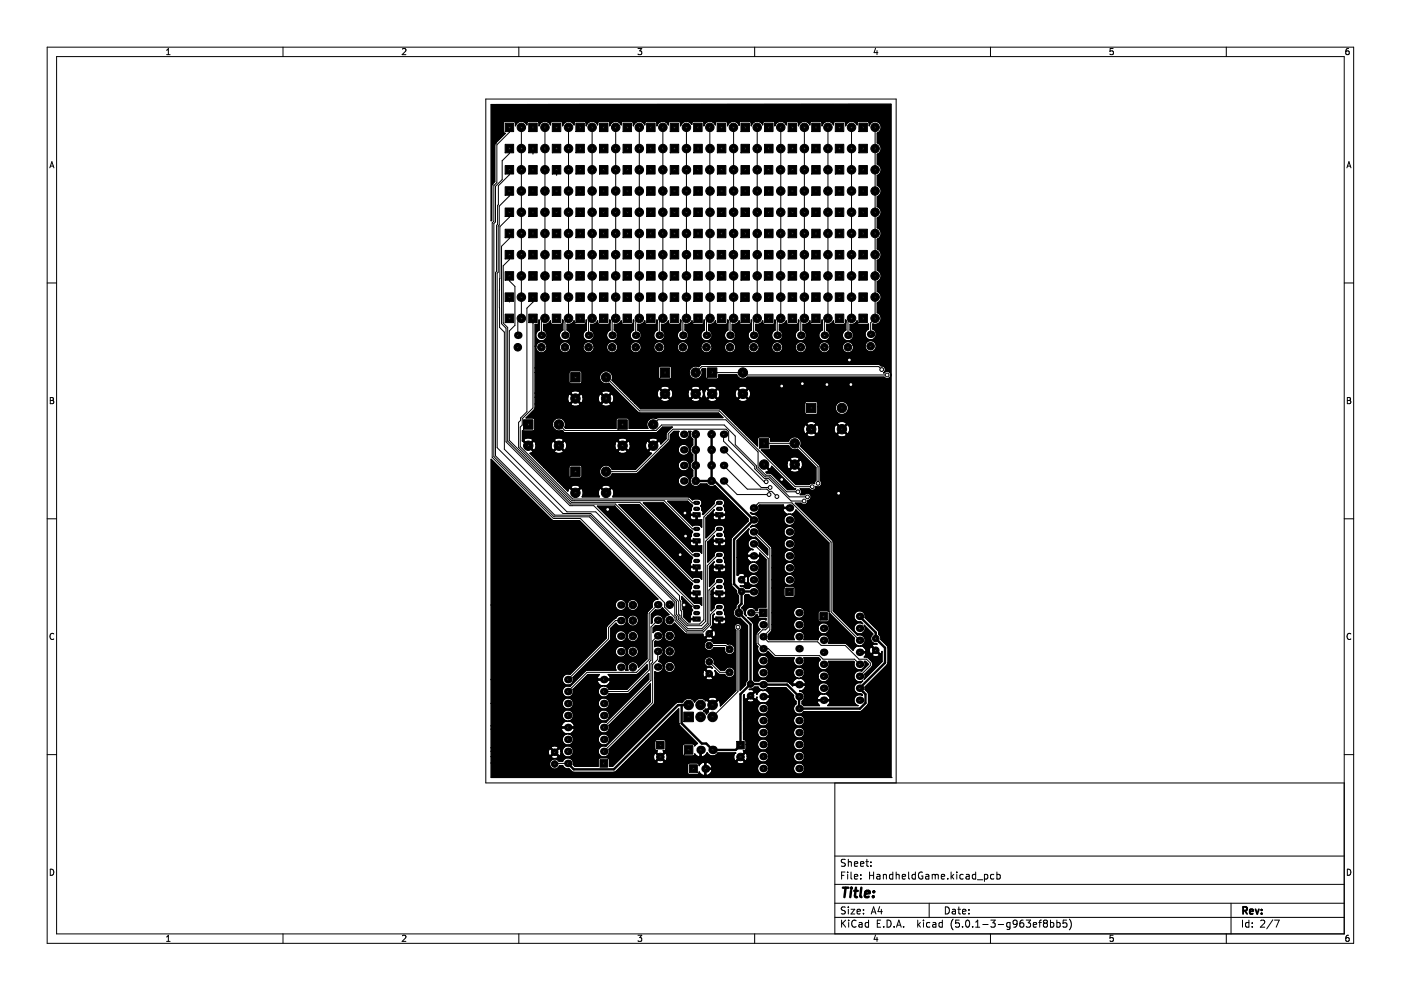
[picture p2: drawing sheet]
<svg xmlns="http://www.w3.org/2000/svg" width="297mm" height="210mm" viewBox="0 0 297 210" stroke-linecap="round" stroke-linejoin="round" font-family="sans-serif">
<g fill="none" stroke="#000" stroke-width=".21">
<path d="M10 10h277v190h-277zM12 12h273v186h-273zM35.3 11.6h.8M35.3 10.7l.4-.4v1.3M60 10v2M85.3 10.4l.5-.1 .3 .4-.8 .9h.8M110 10v2M135.3 10.3h.8l-.5 .5 .4 .1v.6l-.2 .1-.5-.1M160 10v2M185.6 10.2l-.3 1h.8M185.9 10.7v.9M210 10v2"/>
<path d="M236 10.3h-.6l-.1 .6 .6-.1 .1 .7-.2 .1-.5-.1M260 10v2M285.9 10.3l-.3 .1-.2 .2-.1 .7 .3 .3 .4-.1-.1-.7h-.3l-.3 .2M10.6 35.6l.4-1.3 .4 1.3M10.7 35.2h.6M108 36v1.1l-2.3 2.3-.2 8.2-.2 .2v9.8l-.2 .2v38.9l12.5 12.5h7.5l18.3 18.3v2.8l.4 .4v.6l2 2h3l1.2-1.1v-12.3l2.2-2.2h.3M108 27v1.1l-2.7 2.6v8l-.6 .7v7.5l-.3 .4v49.6l12.9 13h5.8l17.8 17.9v.9l2.2 2.2v.7l2.4 2.4h3.6l1.6-1.6v-2.1l1.5-1.6h.3M108 31.5v1.1l-1.5 1.5v4l-1.4 1.4v7.5l-.4 .4v49.4l12.8 12.8h7.5l18.1 18.1v2.7l.4 .4v.6l2.2 2.2h3.3l1.3-1.3v-7.2l1.9-1.9h.3M110.5 27v40.5l-.7 .8v2.8M115.5 27v40.5l-.7 .8v2.8M120.5 27v40.5l-.7 .8v2.8M125.5 27v40.5l-.7 .8v2.8"/>
<path d="M130.5 27v40.5l-.7 .8v2.8M135.5 27v40.5l-.7 .8v2.8M140.5 27v40.5l-.7 .8v2.8M145.5 27v40.5l-.7 .8v2.8M150.5 27v40.5l-.7 .8v2.8M155.5 27v40.5l-.7 .8v2.8M160.5 27v40.5l-.7 .8v2.8M165.5 27v40.5l-.7 .8v2.8M170.5 27v40.5l-.7 .8v2.8M175.5 27v40.5l-.7 .8v2.8M180.5 27v40.5l-.7 .8v2.8M185.5 27v40.5l-.9 .9v2.5"/>
<path d="M285.6 35.6l.4-1.3 .4 1.3M285.7 35.2h.6M108 45v1.1l-2 2-.1 21.3 1 1v24.9l13.3 13.2h6.1l17.8 17.8v.9l.2 .3 .2 3.5 1.3 1.3h2.5l.9-.9v-21.8l3-3h.3M108 49.5v1.1l-1.7 1.6v16.4l1 1v24.1l13.5 13.5h5.1l21.5 21.5h.3M108 40.5v1.1l-2.1 2.1v4l-.3 .2v9.8l-.2 .2v37l14 14h5.8l18.7 18.6v2.7l.3 .3v.6l1.5 1.6h3l.9-.9v-17l2.6-2.7h.3M108 54v1.1l-1.3 1.3v12.1l.9 .9v24.1l13.4 13.4h9.5l16.3 16.3h.9M108 58.5v1.1l1.2 1.1v8.3l-1.2 1.2v23.2l13.1 13.1h14.5l11.2 11.2h.9M10 60h2M105.9 65.2v.1M105.9 61.5h.1M108 63v1.1M113 63v1.1l-1.3 1.2v22l-1.3 1.3v.5l-.4 .4v5.3l11.3 11.4h19.5l6 5.9h.9"/>
<path d="M113 67.5v19l-2.3 2.3v1.3l-.4 .4v4.2l11.1 11.1h24.6l.8 .8h.9M151 79h6.5l.5 .5h30.1M186.9 78.4l-.6-.7h-37.5l-1.3 1.3M285 60h2M10.7 84.3h.4l.2 .2-.2 .4 .2 .1 .1 .3-.2 .3h-.5zM10.7 84.9h.4M118.5 90l1.3 1.3h19.3l1.2-1.2h13.2l2.4 2.4v1.8l4.5 4.5v.4l1.8 1.9h.9l4.3 4.2h3.8M128.5 80l7.1 7.1h16.9l16.1 16.1h3.6M138.5 90l1-1h14.4l6.8 6.8v3.3l1.7 1.7h.9l3.5 3.5h2.4M153.4 92.1v1.4l8.6 8.6h.4M153.4 98.7l5 5h4.2l.5 .5h.5l1.1 1.1M153.4 95.4l8 8h1.9"/>
<path d="M162 94h6.5l4.9 4.9v3.6M285.7 84.3h.4l.2 .2-.2 .4 .2 .1 .1 .3-.2 .3h-.5zM285.7 84.9h.4M10 110h2M128.5 100h6.4l6.8-6.8v-1.2l1-1h11.2l.6 .6v1.8l5.5 5.5v.5l2.1 2.1h.9l4.7 4.7h2.8M153.4 102l2.9 2.9h6.8M159.8 107.7l1-1.1h7.1l8.3 8.3v14.8l6 6.1M159.8 115.3l3.1 3.1v14.6l-.6 .5h-.6l-1 1v2l1.1 1h1.1l1.5 1.5h9.3l.8 .8h6.7l1 1M159.8 112.8l3.4 3.4v17.4l-1.4 1.4 1.1 1.1h10.4l.8 .7h5.1l2.9 3h1.6l.8 .8v.5l-2.3 2.3M285 110h2M11.4 134.4a.58 .58 0 0 0-.8 .5 .58 .58 0 0 0 .8 .6M131.6 131.6h-1.1l-1.5 1.4v2.4l-8.6 8.7"/>
<path d="M139.4 138.1v1.7l-1 1.1v8.1l-10.4 10.3M139.4 134.8l-1 1.1v4.5l-.4 .4v3.4l-10 10M139.4 131.5l-1.4 1.4v7.1l-.3 .4v1.7l-4.6 4.5h-5.1M139.4 128.2l-1.8 1.8v9.9l-2.7 2.7h-10.4l-4.1 4M150.4 136.9h3.5l.8 .8M156.5 133v13.6l-5.4 5.4M159.2 129.9h2.6M286.4 134.4a.58 .58 0 0 0-.8 .5 .58 .58 0 0 0 .8 .6M150.4 140.3l2.2 2.2h2.1M10 160h2M120.4 161.9h-2.7l-.1 .1M177 166v32"/>
<path d="M190 166v-145h-87v145h182M285 160h2M10.7 184.3a.66 .66 0 0 1 .7 .6 .66 .66 0 0 1-.7 .7zM35.3 198.7l.4-.4v1.3M35.3 199.6h.8M60 198v2M85.3 198.4l.5-.1 .3 .4-.8 .9h.8M110 198v2M135.3 198.3h.8l-.5 .5 .4 .1v.6l-.2 .1-.5-.1M160 198v2M177 194.5h108M177 191.5h108"/>
<path d="M177 187.5h108M177 181.5h108M178.4 195.1v1.5M178.4 185.6h.5M178.6 195.7l.7 .9M179.1 184.9h-.7v1.5M179.2 192.4l-.6-.1-.2 .1v.5l.7 .2 .1 .4-.3 .3-.5-.1M179.2 182.3l-.6-.1-.2 .1v.5l.7 .2 .1 .4-.3 .3-.5-.1M179.3 195.1l-.9 .8M179.7 184.9v.1M179.7 185.4v1M179.9 182.2v1.5"/>
<path d="M179.9 192.3v.1M179.9 192.8v1M179.9 182.8l.2-.1 .3 .1 .1 .9M179.9 195.1v.1M179.9 195.6v1M180.4 192.8h.8l-.8 1h.8M180.4 184.9v1.3l.2 .2M181.1 185.9l.8-.2-.1-.2-.4-.1-.3 .2 .1 .7h.6M181.1 183.2l.8-.2-.1-.2-.4-.1-.3 .2 .1 .7h.6M181.5 195.2a.71 .71 0 0 0-1 .5 .71 .71 0 0 0 .7 .9l.3-.2M181.7 193.3l.7-.2v-.2l-.5-.1-.2 .2 .1 .7h.6M182.1 195.7h.6l.1 .9"/>
<path d="M182.4 183.2l.7-.2v-.2l-.5-.1-.2 .2 .1 .7h.6M182.5 186.2v.2M182.5 185.5v.1M182.8 195.9l-.5 .1-.2 .2 .2 .4 .5-.1M183.1 193.6v.2M183.1 192.9v.1M183.6 182.7h.5M183.8 182.2v1.3l.3 .2M184.1 195.7l-.4-.1-.3 .3 .2 .6h.5M184.1 195.1v1.5M184.4 185.6h.8M184.4 184.9v1.5"/>
<path d="M184.6 183.5v.2M184.6 182.8v.1M184.7 193.8l.5-1.5 .5 1.5M184.9 193.4h.7M185.2 184.9v1.5M185.6 198.2l-.3 1h.8M185.9 185.5h.6l.1 .9M185.9 198.7v.9M186 195.8h.5M186.5 192.2l-.4 1.1h1M186.6 185.7l-.5 .1-.2 .2 .2 .4 .5-.1M186.7 195.1h-.7v1.5h.7"/>
<path d="M186.9 192.8v1M187.3 185.5l.2-.1 .4 .1v.9M187.3 185.4v1M187.4 196.4v.2M188.1 195.1a.76 .76 0 0 1 .8 .7 .76 .76 0 0 1-.8 .8zM189.3 185.5l-.4-.1-.3 .3 .1 .6h.6M189.3 184.9v1.5M189.6 196.4v.2M190 185.5l.2-.1 .4 .1v.9M190 184.9v1.5M190.1 196.6l.5-1.5 .5 1.5M190.2 196.2h.7"/>
<path d="M191.3 185.9l.7-.2-.1-.2-.4-.1-.2 .2 .1 .7h.5M191.6 196.4v.2M192.6 184.9v1.3l.3 .2M194.1 185.5l-.5-.1-.2 .3 .1 .6h.6M194.1 184.9v1.5M194.6 195.1v1.5M194.7 196l.4 .6M195.1 195.6l-.5 .6M195.6 185a.7 .7 0 0 0-.9 .6 .7 .7 0 0 0 .9 .7v-.6h-.2M195.8 195.1v.1M195.8 195.6v1M196.3 185.5h.6v.9"/>
<path d="M196.9 185.7l-.5 .1-.2 .2 .2 .4 .5-.1M197 191.5v3M197.1 195.7l-.4-.1-.3 .3 .2 .6h.5M197.6 185.5l.5-.1 .2 .2M197.6 185.4v1M197.8 195.7h.6v.9M198.3 185.6l.2-.2 .4 .1v.9M198.3 185.6v.8M198.4 195.9l-.5 .1-.2 .2 .2 .4 .5-.1M199.6 185.9l.7-.2-.1-.2-.4-.1-.2 .2v.7h.6M199.8 195.7l-.4-.1-.3 .3 .1 .6h.6M199.8 195.1v1.5"/>
<path d="M200.4 192.3a.76 .76 0 0 1 .9 .7 .76 .76 0 0 1-.9 .8zM200.9 186.2v.2M201.6 184.9v1.5M201.8 185.8l.4 .6M201.9 192.9h.6l.1 .9M202.1 194.9a1.72 1.72 0 0 0 0 2.3M202.2 185.4l-.6 .6M202.6 193.1l-.5 .1-.2 .2 .2 .4 .5-.1M202.9 184.9v.1M202.9 185.4v1M203.1 192.8h.5M203.3 192.3v1.3l.3 .2"/>
<path d="M203.4 195.1h-.8v.7l.2-.1h.5l.1 .2v.5l-.3 .2-.5-.2M204.1 193.3l.7-.2-.1-.2-.4-.1-.2 .2v.7h.6M204.1 196.4v.2M204.2 185.5l-.4-.1-.3 .3 .1 .6h.6M204.9 195.2l.2-.1a.8 .8 0 0 1 .5 .7 .8 .8 0 0 1-.5 .8l-.4-.6zM204.9 185.5h.5l.1 .9M205.4 193.6v.2M205.4 192.9v.1M205.5 185.7l-.5 .1-.2 .2 .2 .4 .5-.1M206.2 196.4v.2M206.9 196.6h.8M206.9 195.5l.4-.4v1.5"/>
<path d="M206.9 185.5l-.5-.1-.3 .3 .2 .6h.6M206.9 184.9v1.5M207.2 186.5h1.2M208.4 196h1.1M208.7 185.5l.4-.1 .3 .3-.1 .6h-.6M208.7 185.4v1.5M210 198v2M210.1 195.1h.9l-.5 .6 .4 .1v.6l-.2 .2-.6-.2M210.7 185.5l-.4-.1-.3 .3 .1 .6h.6M211.4 185.5l.4-.1 .3 .3-.2 .6h-.5M211.4 184.9v1.5M211.6 196h1.2"/>
<path d="M214.1 195.7l-.4-.1-.3 .3 .2 .6h.5M214.1 195.6v1.2l-.2 .3-.4-.1M215.6 195.7l-.2 .3-.5-.1-.1-.2v-.3l.3-.3 .4 .1 .1 .2a1 1 0 0 1-.4 1.2h-.3M216.9 195.1l-.4 .1a1.01 1.01 0 0 0 0 1.4l.5-.2 .1-.5-.3-.2h-.4l-.2 .2M217.6 195.1h.9l-.5 .6 .4 .1v.6l-.2 .2-.6-.2M219.1 196.1l.7-.2-.1-.2-.4-.1-.2 .2v.7h.6M220.2 195.6h.6M220.8 195.1l-.4 .2v1.3M221.5 195.7l-.3 .3v.3l.3 .3h.3l.3-.3v-.3l-.3-.3M221.5 195.7l-.3-.3 .3-.3h.3l.3 .3-.3 .3M221.5 195.7h.3M222.7 195.7l.4-.1 .3 .3-.1 .6h-.6"/>
<path d="M222.7 195.1v1.5M224.1 195.7l.4-.1 .3 .3-.2 .6h-.5M224.1 195.1v1.5M226.1 195.1h-.7v.7l.2-.1h.5l.1 .2-.1 .5-.2 .2-.5-.2M226.7 194.9a1.72 1.72 0 0 1 0 2.3M236 198.3h-.6l-.1 .6h.6l.1 .6-.2 .1-.5-.1M260 198v2M261 191.5v6.5M263.4 195.1v1.5M264.8 195.7l-.4-.1-.3 .3 .1 .6h.6M264.8 195.1v1.5M265.5 196.4v.2"/>
<path d="M265.5 195.7v.1M267.3 195.2l.6-.1 .2 .4-.9 1.1h.9M269.9 195l-1.3 1.9M270.2 195.1h1l-.6 1.5M285.7 184.3a.66 .66 0 0 1 .7 .6 .66 .66 0 0 1-.7 .7zM285.9 198.3l-.3 .1-.2 .2-.1 .7 .3 .3 .4-.1-.1-.6-.3-.1-.3 .2"/>
</g>
<path d="M263.6 193.1l.7-.1 .1-.2-.1-.4-.7-.1v1.5M263.9 193.1l.5 .7M265 193.3l.7-.2-.1-.2-.4-.1-.2 .2 .1 .7h.5M266.2 192.8l.4 1 .3-1M267.5 193.6v.2M267.5 192.9v.1" fill="none" stroke="#000" stroke-width=".39"/>
<path d="M178.7 188.2h1.2M179.3 188.2l-.3 2M180.4 188.9l-.1 1.3M180.5 188.2v.2M181.1 188.9h.8M181.5 188.2l-.2 1.7v.2l.4 .1M182.6 188.2l-.2 1.7 .3 .3M183.4 189.5l1-.1-.1-.4-.5-.1-.3 .3-.1 .9h.8M185.2 190l-.1 .2M185.3 189v.2" fill="none" stroke="#000" stroke-width=".52"/>
<g fill="none" stroke="#000" stroke-width=".25">
<path d="M104.4 39.1h.1M105 30.4h.1M107.1 28.3l-.3-.1-.1-.3 .1-2.1 2.2-.1 .3 .3v.7a1.28 1.28 0 0 1 1.1-1 1.28 1.28 0 0 1 1.3 .8v-.5l.3-.3h1.9l.4 .3v.7a1.28 1.28 0 0 1 1.1-1 1.28 1.28 0 0 1 1.3 .8v-.5l.3-.3h1.9l.4 .3v.7a1.28 1.28 0 0 1 1.1-1 1.28 1.28 0 0 1 1.3 .8v-.5l.3-.3h1.9l.4 .3v.7a1.28 1.28 0 0 1 1.1-1 1.28 1.28 0 0 1 1.3 .8v-.5l.3-.3h1.9l.4 .3v.7a1.28 1.28 0 0 1 1.1-1 1.28 1.28 0 0 1 1.3 .8v-.5l.3-.3h1.9l.4 .3v.7a1.28 1.28 0 0 1 1.1-1 1.28 1.28 0 0 1 1.3 .8v-.5l.3-.3h1.9l.4 .3v.7a1.28 1.28 0 0 1 1.1-1 1.28 1.28 0 0 1 1.3 .8v-.5l.3-.3h1.9l.4 .3v.7a1.28 1.28 0 0 1 1.1-1 1.28 1.28 0 0 1 1.3 .7v-.4l.2-.3h2l.3 .3v.7a1.28 1.28 0 0 1 1.2-1 1.28 1.28 0 0 1 1.3 .8v-.5l.2-.3h2l.3 .3v.7a1.28 1.28 0 0 1 1.2-1 1.28 1.28 0 0 1 1.3 .9v-.6l.3-.3h1.9l.4 .3v.7a1.28 1.28 0 0 1 1.1-1 1.28 1.28 0 0 1 1.3 .8v-.5l.3-.3h1.9l.4 .3v.7a1.28 1.28 0 0 1 1.1-1 1.28 1.28 0 0 1 1.3 .8v-.5l.3-.3h1.9l.4 .3v.7a1.28 1.28 0 0 1 1.1-1 1.28 1.28 0 0 1 1.3 .8v-.5l.3-.3h1.9l.4 .3v.7a1.28 1.28 0 0 1 1.1-1 1.28 1.28 0 0 1 1.3 .8v-.5l.3-.3h1.9l.4 .3v.7a1.28 1.28 0 0 1 1.1-1 1.28 1.28 0 0 1 1.3 .8v-.5l.3-.3h1.9l.4 .3v.7a1.29 1.29 0 0 1 2.1-.7 1.29 1.29 0 0 1-.4 2.2v2.1a1.27 1.27 0 0 1 .8 1.2 1.27 1.27 0 0 1-.8 1.2v2.1a1.27 1.27 0 0 1 .8 1.2 1.27 1.27 0 0 1-.8 1.2v2.1a1.27 1.27 0 0 1 .8 1.2 1.27 1.27 0 0 1-.8 1.2v2.1a1.27 1.27 0 0 1 .8 1.2 1.27 1.27 0 0 1-.8 1.2v2.1a1.27 1.27 0 0 1 .8 1.2 1.27 1.27 0 0 1-.8 1.2v2.1a1.27 1.27 0 0 1 .8 1.2 1.27 1.27 0 0 1-.8 1.2v2.1a1.27 1.27 0 0 1 .8 1.2 1.27 1.27 0 0 1-.8 1.2v2.1a1.27 1.27 0 0 1 .8 1.2 1.27 1.27 0 0 1-.8 1.2v2.1a1.28 1.28 0 0 1 .8 1.7 1.28 1.28 0 0 1-1.7 .7v1.1M107.1 28.3h.1M107.1 28.3l-2.1 2.1-.1 .3v7.8l-.7 .9v7.3l-.1 .1v-24.6l84.8-.1v142.7M113 31.5v1.2M115.5 27h.1M118 36v1.2M125.5 27h.1M145.5 27h.1M170.5 27h.1M113.5 79h7.1"/>
<path d="M113.5 78h26.1M113.5 73.4h.1M113.6 73.4a1.2 1.2 0 0 0 1.2 1.4 1.2 1.2 0 0 0 1.2-1.4M113.6 73.4a1.2 1.2 0 0 1 1.2-1 1.2 1.2 0 0 1 1.2 1M114.3 70a1.2 1.2 0 0 0-.5 1.8 1.2 1.2 0 0 0 1.9 0 1.2 1.2 0 0 0-.5-1.8M114.3 70v-2.2l-.1 .9-.7 .1v17.7l-.2 .3-1.8 1.8 1.8 .1 .1 2.3-.1 .3-.3 .1-2.2-.1v2.3l2.2 2.1M114.3 70h.1M115.2 70h.1M116 73.4h2.6M118.6 73.4a1.2 1.2 0 0 1 1.2-1 1.2 1.2 0 0 1 1.2 1M118.6 73.4a1.2 1.2 0 0 0 1.2 1.4 1.2 1.2 0 0 0 1.2-1.4M119.3 68.4l-.1 .3-.3 .1h-1.8l-.4-.3v-.5a1.23 1.23 0 0 1-1.5 .8v1.2"/>
<path d="M119.3 70a1.2 1.2 0 0 0-.5 1.8 1.2 1.2 0 0 0 1.9 0 1.2 1.2 0 0 0-.5-1.8M119.3 70h.1M119.4 68.1l-.1 .2M119.4 68l-.1-.2v2.2M119.4 68v.1M120.2 70v-1.2a1.24 1.24 0 0 0 1.5-.8v.5l.3 .3h1.9l.4-.3v-.7v2.2M120.2 70h.1M120.7 78.7l.3-.1 2.3 .1 .1 .3-.1 2.3-.3 .1-2.3-.1-.1-.3zM121 73.4h2.6M123.6 73.4a1.2 1.2 0 0 0 1.2 1.4 1.2 1.2 0 0 0 1.2-1.4M123.6 73.4a1.2 1.2 0 0 1 1.2-1 1.2 1.2 0 0 1 1.2 1M124.3 70a1.2 1.2 0 0 0-.5 1.8 1.2 1.2 0 0 0 1.9 0 1.2 1.2 0 0 0-.5-1.8"/>
<path d="M124.3 70h.1M125.2 70v-1.2a1.24 1.24 0 0 0 1.5-.8v.5l.3 .3h1.9l.4-.3v-.7v2.2M125.2 70h.1M126 73.4h2.6M128.6 73.4a1.2 1.2 0 0 0 1.2 1.4 1.2 1.2 0 0 0 1.2-1.4M128.6 73.4a1.2 1.2 0 0 1 1.2-1 1.2 1.2 0 0 1 1.2 1M129.3 70a1.2 1.2 0 0 0-.5 1.8 1.2 1.2 0 0 0 1.9 0 1.2 1.2 0 0 0-.5-1.8M129.3 70h.1M130.2 70h.1M131 73.4h2.6M133.6 73.4a1.2 1.2 0 0 0 1.2 1.4 1.2 1.2 0 0 0 1.2-1.4M133.6 73.4a1.2 1.2 0 0 1 1.2-1 1.2 1.2 0 0 1 1.2 1"/>
<path d="M134.3 68.4l-.1 .3-.3 .1h-1.8l-.4-.3v-.5a1.23 1.23 0 0 1-1.5 .8v1.2M134.3 70a1.2 1.2 0 0 0-.5 1.8 1.2 1.2 0 0 0 1.9 0 1.2 1.2 0 0 0-.5-1.8M134.3 70h.1M134.4 68.1l-.1 .2M134.4 68l-.1-.2v2.2M134.4 68v.1M135.2 70v-1.2a1.24 1.24 0 0 0 1.5-.8v.5l.3 .3h1.9l.4-.3v-.7v2.2M135.2 70h.1M136 73.4h2.6M138.6 73.4a1.2 1.2 0 0 1 1.2-1 1.2 1.2 0 0 1 1.2 1M138.6 73.4a1.2 1.2 0 0 0 1.2 1.4 1.2 1.2 0 0 0 1.2-1.4M139.3 70a1.2 1.2 0 0 0-.5 1.8 1.2 1.2 0 0 0 1.9 0 1.2 1.2 0 0 0-.5-1.8"/>
<path d="M139.3 70h.1M139.7 77.7l.3-.1 2.3 .1 .1 .3-.1 2.3-.3 .1-2.3-.1-.1-.3zM140.2 70v-1.2a1.24 1.24 0 0 0 1.5-.8v.5l.3 .3h1.9l.4-.3v-.7v2.2M140.2 70h.1M141 73.4h2.6M142.4 78.7h3.7M143.6 73.4a1.2 1.2 0 0 0 1.2 1.4 1.2 1.2 0 0 0 1.2-1.4M143.6 73.4a1.2 1.2 0 0 1 1.2-1 1.2 1.2 0 0 1 1.2 1M144.3 70a1.2 1.2 0 0 0-.5 1.8 1.2 1.2 0 0 0 1.9 0 1.2 1.2 0 0 0-.5-1.8M144.3 70h.1M145.2 70h.1M146 73.4h2.6"/>
<path d="M146.3 78.2a1.35 1.35 0 0 1 1.8-.4l.7-.5h37.5l.5 .3a.79 .79 0 0 1 .9 .5 .79 .79 0 0 1-.4 .9 .81 .81 0 0 1 1.1-.3 .81 .81 0 0 1 .3 1.1 .81 .81 0 0 1-1.1 .4l-.2-.2h-28.9a1.36 1.36 0 0 1-2.3-.5h-3.8v.6l-.3 .3h-2.1l-.3-.1-.1-.3v-1.8h-.6l-.3 .2a1.4 1.4 0 0 1-1.3 2 1.4 1.4 0 0 1-1.1-2.2zM148.2 77.6h.1M148.6 73.4a1.2 1.2 0 0 0 1.2 1.4 1.2 1.2 0 0 0 1.2-1.4M148.6 73.4a1.2 1.2 0 0 1 1.2-1 1.2 1.2 0 0 1 1.2 1M148.9 78.3h.1M149.3 68.4l-.1 .3-.3 .1h-1.8l-.4-.3v-.5a1.23 1.23 0 0 1-1.5 .8v1.2M149.3 70a1.2 1.2 0 0 0-.5 1.8 1.2 1.2 0 0 0 1.9 0 1.2 1.2 0 0 0-.5-1.8M149.3 70h.1M149.4 68.1l-.1 .2M149.4 68l-.1-.2v2.2M149.4 68v.1M150.2 70v-1.2a1.24 1.24 0 0 0 1.5-.8v.5l.3 .3h1.9l.4-.3v-.7v2.2"/>
<path d="M150.2 70h.1M151 73.4h2.6M153.6 73.4a1.2 1.2 0 0 0 1.2 1.4 1.2 1.2 0 0 0 1.2-1.4M153.6 73.4a1.2 1.2 0 0 1 1.2-1 1.2 1.2 0 0 1 1.2 1M154.3 70a1.2 1.2 0 0 0-.5 1.8 1.2 1.2 0 0 0 1.9 0 1.2 1.2 0 0 0-.5-1.8M154.3 70h.1M155.2 70v-1.2a1.24 1.24 0 0 0 1.5-.8v.5l.3 .3h1.9l.4-.3v-.7v2.2M155.2 70h.1M156 73.4h2.6M158.6 73.4a1.2 1.2 0 0 0 1.2 1.4 1.2 1.2 0 0 0 1.2-1.4M158.6 73.4a1.2 1.2 0 0 1 1.2-1 1.2 1.2 0 0 1 1.2 1M159.3 70a1.2 1.2 0 0 0-.5 1.8 1.2 1.2 0 0 0 1.9 0 1.2 1.2 0 0 0-.5-1.8"/>
<path d="M159.3 70h.1M160.2 70h.1M161 73.4h2.6M163.6 73.4a1.2 1.2 0 0 0 1.2 1.4 1.2 1.2 0 0 0 1.2-1.4M163.6 73.4a1.2 1.2 0 0 1 1.2-1 1.2 1.2 0 0 1 1.2 1M164.3 68.4l-.1 .3-.3 .1h-1.8l-.4-.3v-.5a1.23 1.23 0 0 1-1.5 .8v1.2M164.3 70h.1M164.4 68.1l-.1 .2M164.4 68l-.1-.2v2.2M164.4 68v.1M166 73.4h2.6M168.6 73.4a1.2 1.2 0 0 0 1.2 1.4 1.2 1.2 0 0 0 1.2-1.4"/>
<path d="M168.6 73.4a1.2 1.2 0 0 1 1.2-1 1.2 1.2 0 0 1 1.2 1M169.3 70a1.2 1.2 0 0 0-.5 1.8 1.2 1.2 0 0 0 1.9 0 1.2 1.2 0 0 0-.5-1.8M169.3 70v-2.2v.7l-.4 .3h-1.9l-.3-.3v-.5a1.23 1.23 0 0 1-1.5 .8v1.2a1.2 1.2 0 0 1 .5 1.8 1.2 1.2 0 0 1-1.9 0 1.2 1.2 0 0 1 .5-1.8M169.3 70h.1M170.2 70v-1.2a1.24 1.24 0 0 0 1.5-.8v.5l.3 .3h1.9l.4-.3v-.7v2.2M170.2 70h.1M171 73.4h2.6M173.6 73.4a1.2 1.2 0 0 0 1.2 1.4 1.2 1.2 0 0 0 1.2-1.4M173.6 73.4a1.2 1.2 0 0 1 1.2-1 1.2 1.2 0 0 1 1.2 1M174.3 70a1.2 1.2 0 0 0-.5 1.8 1.2 1.2 0 0 0 1.9 0 1.2 1.2 0 0 0-.5-1.8M174.3 70h.1M175.2 70h.1"/>
<path d="M176 73.4h2.6M179.3 70h.1M179.4 68.1l-.1 1.9M179.4 68l-.1-.2v.7l-.3 .3h-1.9l-.4-.3v-.5a1.23 1.23 0 0 1-1.5 .8v1.2M179.4 68v.1M180.9 73.2h2.5M184.1 69.8a1.2 1.2 0 0 0-.5 1.8 1.2 1.2 0 0 0 1.9 0 1.2 1.2 0 0 0-.4-1.8M184.1 69.8v-1.1l-2.1 .1-.3-.3v-.5a1.23 1.23 0 0 1-1.5 .8v1.2a1.2 1.2 0 0 1 .5 1.8 1.2 1.2 0 0 1-1.9 0 1.2 1.2 0 0 1 .5-1.8M184.1 69.8h.1M185.1 69.8h.1M110.8 93.3h.2M111 93.3l1 1 1-1"/>
<path d="M111 93.3a1.15 1.15 0 0 1 2 0M112 94.7h.1M112.2 94.5h-.4M112.4 96.1l8 8 .2-.5 .2-.1 1 1M112.4 96.1h.1M113 95.7l-.1 .2-.5 .2M113 95.7h4.5M113 93.3h4.5M113.2 93.5a1.15 1.15 0 0 1 0 2l-1-1zM113.5 86.5h.1M113.5 85.7h7.5M113.5 84.2h6.9"/>
<path d="M113.5 83.3h7.5M113.6 94.2h3.3M115.3 99h5.3M116.9 94.2l.2-.6 .2-.1 1 1M116.9 94.2v.7l.2 .5 .2 .1 1-1M117.5 95.7a1.17 1.17 0 0 0 2 0M117.5 95.7l1-1 1 1M117.5 93.3l1 1 1-1M117.5 93.3a1.15 1.15 0 0 1 2 0M118.3 94.5h.4M119.2 91.4h.1M119.5 95.7h11.5"/>
<path d="M119.5 93.3h11.5M119.7 93.5a1.15 1.15 0 0 1 0 2l-1-1zM119.9 90.7h.1M120.1 94.2h10.3M120.4 84.2l.2-.6 .2-.1 1 1M120.4 84.2v.7l.2 .5 .2 .1 1-1M120.7 98.7l.3-.1 2.3 .1 .1 .3-.1 2.3-.3 .1-2.3-.1-.1-.3zM121 85.7a1.17 1.17 0 0 0 2 0M121 85.7l1-1 1 1M121 83.3l1 1 1-1M121 83.3a1.15 1.15 0 0 1 2 0M121.8 84.5h.4"/>
<path d="M123 85.7h4.5M123 83.3h4.5M123.2 83.5a1.15 1.15 0 0 1 0 2l-1-1zM123.6 84.2h3.3M126.9 84.2v.7l.2 .5 .2 .1 1-1M126.9 84.2l.2-.6 .2-.1 1 1M127.5 85.7l1-1 1 1a1.15 1.15 0 0 1-2 0zM127.6 83.1a1.29 1.29 0 0 1 1.9 .2l-1 1-1-1zM128.3 84.5h.4M129.7 83.5a1.15 1.15 0 0 1 0 2l-1-1zM130.4 94.2v.7l.2 .5 .2 .1 1-1M130.4 94.2l.2-.6 .2-.1 1 1"/>
<path d="M131 95.7l1-1 1 1a1.15 1.15 0 0 1-2 0zM131 93.3l1 1 1-1M131 93.3a1.15 1.15 0 0 1 2 0M131.5 82.3h8.5M131.8 94.5h.4M132.4 83.2h7M133 93.3h4.5M133.2 93.5a1.15 1.15 0 0 1 0 2l-1-1zM133.6 94.2h3.3M133.8 84.7h6.2M134.6 85.5h36M136.9 98.7h6.9"/>
<path d="M137.1 93.6l.2-.1 1 1-1 1a1.26 1.26 0 0 1-.2-1.9zM137.6 93.1a1.29 1.29 0 0 1 1.9 .2l-1 1-1-1zM138.5 94.7h.1M138.7 94.5h.1M139.4 83.2v.7l.2 .5 .2 .1 1-1M139.4 83.2l.2-.6 .2-.1 1 1M139.4 91.6l-.3 .1h-19.3l-.7-.5a1.4 1.4 0 0 1-2-1 1.4 1.4 0 0 1 1.6-1.6 1.4 1.4 0 0 1 1 2l.3 .2h10.6l.1-2.1 2.3-.1 .3 .1 .1 .3v1.8h4a1.46 1.46 0 0 1 .1-1.7 1.46 1.46 0 0 1 1.7-.4l.3-.2h13.8l-1-.9h-16.9l-6.3-6.4a1.4 1.4 0 0 1-2-1 1.4 1.4 0 0 1 1.6-1.6 1.4 1.4 0 0 1 1 2l6.1 6.1h16.9l7.9 7.9v-1.6l.1-.3 .3-.1h2.1l.3 .3v.6h3.8a1.38 1.38 0 0 1 1.8-.8 1.38 1.38 0 0 1 .7 1.9l4 4M139.5 91.6l1-1h2l-1.2 1.1-.1 1.3-1.1 1.1M139.5 91.6h-.1M140 84.7a1.17 1.17 0 0 0 2 0M140 84.7l1-1 1 1M140 82.3l1 1 1-1"/>
<path d="M140 82.3a1.15 1.15 0 0 1 2 0M140.1 94.1l-.2-.5-.2-.1-2.2 2.2 .1 .2 .5 .2-3.4 3.4h-4.9a1.4 1.4 0 0 0-2.1-.6 1.4 1.4 0 0 0 0 2.2 1.4 1.4 0 0 0 2.1-.6l5.3-.1 6.9-6.9 .1-1.3 .8-.7h1.1a1.18 1.18 0 0 0 1 1.8 1.18 1.18 0 0 0 1-1.8h.5a1.18 1.18 0 0 0 .4 1.6v1.3a1.19 1.19 0 0 0 0 2v1.3a1.19 1.19 0 0 0 0 2v1.3a1.2 1.2 0 0 0-.2 1.8 1.2 1.2 0 0 0 1.8-.2h1.4a1.18 1.18 0 0 0 1.7 .3l7 7.1v.5l-3.4 3.4-.2 .5v9.4l.2 .5 .9 .9 .2 .8 .3 .3v1.5l-.5 .5-.1 .6M140.1 94.1h.1M140.2 95.4h3.6M140.8 83.5h.4M142 84.7h4.5M142 82.3h4.5M142.2 82.5a1.15 1.15 0 0 1 0 2l-1-1zM142.6 83.2h3.3M145.9 83.2l.2-.6 .2-.1 1 1M145.9 83.2v.7l.2 .5 .2 .1 1-1M146.5 84.7a1.17 1.17 0 0 0 2 0"/>
<path d="M146.5 84.7l1-1 1 1M146.5 82.3l1 1 1-1M146.5 82.3a1.15 1.15 0 0 1 2 0M147.3 83.5h.4M148.5 84.7h1.5M148.5 82.3h1.5M148.7 82.5a1.15 1.15 0 0 1 0 2l-1-1zM149.1 83.2h.3M149.4 83.2l.2-.6 .2-.1 1 1M149.4 83.2v.7l.2 .5 .2 .1 1-1M150 82.3a1.15 1.15 0 0 1 2 0M150 84.7a1.17 1.17 0 0 0 2 0"/>
<path d="M150 84.7l1-1 1 1M150 82.3l1 1 1-1M150.8 83.5h.4M152 84.7h4.5M152 82.3h4.5M152.2 82.5a1.15 1.15 0 0 1 0 2l-1-1zM152.6 83.2h3.3M155.9 83.2v.7l.2 .5 .2 .1 1-1M155.9 83.2l.2-.6 .2-.1 1 1M155.9 89.8h15.1M156.5 84.7l1-1 1 1a1.15 1.15 0 0 1-2 0zM156.6 82.1a1.29 1.29 0 0 1 1.9 .2l-1 1-1-1z"/>
<path d="M156.8 90.7h13.6M157.3 83.5h.4M158.2 92.2h12.8M158.7 82.5a1.15 1.15 0 0 1 0 2l-1-1zM161.8 98.5h.1M162 98.3l1.2 1.2 .2-.1 .2-.5 4.6 4.6 .5 .1-.2 .2h-1.5l-3.4-3.3M162 98.7h.1M162 98.7l1 1-.1 .2-.5 .2 .2 .2h.6M162 98.3l-.2 .2 .2 .2M162.2 98.5h.1M163.4 97.3h4.1M164.3 98.2h2.6"/>
<path d="M165.7 99.7h1.8M166.9 98.2l.2-.6 .2-.1 1 1M166.9 98.2v.7l.2 .5 .2 .1 1-1M167.3 94.8h.1M167.3 94.8a1.35 1.35 0 0 0 1.8 .4l3.9 3.9v2.7l-.3 .7M167.3 94.8l-.1-.3h-3.8v.6l-.3 .3h-1.7l7.4 7.3h2.8a.79 .79 0 0 1 1.1-.2M167.5 99.7l1-1 1 1a1.15 1.15 0 0 1-2 0zM167.6 97.1a1.29 1.29 0 0 1 1.9 .2l-1 1-1-1zM168.3 98.5h.4M168.7 98.5l1-1a1.15 1.15 0 0 1 0 2zM170.4 90.7l.2-.6 .2-.1 1 1M170.4 90.7v.7l.2 .5 .2 .1 1-1"/>
<path d="M170.7 85.2l.3-.1 2.3 .1 .1 .3-.1 2.3-.3 .1-2.3-.1-.1-.3zM171 92.2a1.17 1.17 0 0 0 2 0M171 92.2l1-1 1 1M171 89.8l1 1 1-1M171 89.8a1.15 1.15 0 0 1 2 0M171.8 91h.4M173 92.2h4.5M173 89.8h4.5M173.2 90a1.15 1.15 0 0 1 0 2l-1-1zM173.4 86.2h3.7M173.6 90.7h3.3M173.7 98.6h.1"/>
<path d="M173.8 98.6l.1 .3v2.9a.79 .79 0 0 1 .2 1.1 .79 .79 0 0 1-1.1 .2M176.9 90.7l.2-.6 .2-.1 1 1M176.9 90.7v.7l.2 .5 .2 .1 1-1M177.5 92.2l1-1 1 1a1.15 1.15 0 0 1-2 0zM177.6 89.6a1.29 1.29 0 0 1 1.9 .2l-1 1-1-1zM178.3 91h.4M179.7 90a1.15 1.15 0 0 1 0 2l-1-1zM118.2 102h25.6M119.6 103.3h1.4M121 103.3l1 1 1-1M121 103.3a1.15 1.15 0 0 1 2 0M121.8 104.5l.2 .2 1.2-1.2a1.25 1.25 0 0 1 .2 1.8h3.7a1.28 1.28 0 0 1 .2-1.8l1.2 1.2"/>
<path d="M121.8 104.5h.1M122 104.7h.1M122.2 104.5h.1M123 103.3h4.5M127.6 103.1a1.29 1.29 0 0 1 1.9 .2l-1 1-1-1zM128.3 104.5h.1M128.5 104.7l1.2-1.2a1.25 1.25 0 0 1 .2 1.8h16.1l.8 .7a1.38 1.38 0 0 1 2 .3 .81 .81 0 0 1-.3 1l.3 .3v.6M128.7 104.5h.1M130.3 107.3h.1M130.3 107.3h-3.6l20.5 20.6h1.1l.5 .5v-1.7l-.8 .1-.2-.1v-1.1h-1.3a.54 .54 0 0 1 .1-.9M130.3 107.3l16.1 16.2M144.7 115h1.6"/>
<path d="M144.7 109.4h1.6M146.3 115l.2-.2h1.1v.8l-.2 .2h-.6a.66 .66 0 0 1-.5-.8zM146.3 109.4l.2-.1h1.1v.8l-.2 .1h-.6a.66 .66 0 0 1-.5-.8zM146.4 118h.1M146.4 112.4h.1M146.4 106.9h.1M146.4 106.9l-.6-.6h-4.2l5.2 5.2a1.39 1.39 0 0 1 2 .3v-1.6h-.8l-.2-.1v-1.1h-1.3a.54 .54 0 0 1 .1-.8M146.4 118l.5 .3-.3 .3v.6M146.4 118l-10.9-11h-4.3l15.6 15.6a1.39 1.39 0 0 1 2 .2v-1.6l-.8 .1-.2-.2v-1h-1.3a.54 .54 0 0 1 .1-.9M146.4 112.4l.5 .4-.3 .3v.6M146.4 112.4l-5.8-5.8h-4.2l8.3 8.4M146.4 106.9l.5 .4-.3 .3v.6"/>
<path d="M146.6 113.7a.54 .54 0 0 0-.1 .9l1.3-.1v1.1l.2 .2 .8-.1v1.6l-.2-.2a1.59 1.59 0 0 0-1.8-.1l-2.1-2M146.6 119.2h.1M146.6 113.7h.1M146.6 108.2h.1M147.6 109h.1M147.6 114.5v.1M147.8 114.8h.1M147.8 109.3h.1M148.8 108.2h.1M148.8 108.2a.54 .54 0 0 1 .1 .8l.2 .1 2.3-2.3a.8 .8 0 0 1 .7-1h.8a.83 .83 0 0 1 .7 .6 .83 .83 0 0 1-.2 .9l.2 .3v.6a.54 .54 0 0 1 .2 .8h-2.5a.54 .54 0 0 1 .1-.8M150 109.4h1.1M150.1 115v4.2l1.3-1.4a.8 .8 0 0 1 .7-1h.8a.83 .83 0 0 1 .7 .6 .83 .83 0 0 1-.2 .9l.2 .3v.6a.54 .54 0 0 1 .2 .9h-2.5a.54 .54 0 0 1 .1-.9"/>
<path d="M150.1 115h1M151.4 108.2l-1.7 1.6v4.2l1.7-1.7a.8 .8 0 0 1 .7-1h.8a.83 .83 0 0 1 .7 .6 .83 .83 0 0 1-.2 .9l.2 .3v.6a.54 .54 0 0 1 .2 .9h-2.5a.54 .54 0 0 1 .1-.9M151.4 119.2l-1 .9v4.3l1-1a.8 .8 0 0 1 .7-1h.8a.83 .83 0 0 1 .7 .5 .83 .83 0 0 1-.2 .9l.2 .3v.6a.54 .54 0 0 1 .2 .9h-2.5a.54 .54 0 0 1 .1-.9M151.4 119.2h.1M151.4 113.7l-1.3 1.3M151.4 113.7h.1M151.4 108.2h.1M152.4 109.3v.8l-.2 .1h-.5a.66 .66 0 0 1-.6-.8M152.4 114.8v.8l-.2 .2h-.5a.66 .66 0 0 1-.6-.8M152.4 109h.1M152.4 114.5v.1M152.7 109.3v.8l.1 .1h.6a.58 .58 0 0 0 .4-.9h-2.5l-.2 .1"/>
<path d="M152.7 114.8v.8l.1 .2h.6a.58 .58 0 0 0 .4-1h-2.5l-.2 .2M152.7 109h.1M152.7 114.5v.1M156.3 118.2h2.1M158.5 118h2.5a1.02 1.02 0 0 1-.9 1.2l-.2-.1a1.22 1.22 0 0 1 1.1 1.6 1.22 1.22 0 0 1-1.7 .7 1.22 1.22 0 0 1-.4-1.9l.7-.4a.95 .95 0 0 1-1.1-1.1zM158.6 110.5h.1M158.7 112.3h.1M158.7 112.3l.1-.2-2.5 2.5v7.3l.2 .1a.95 .95 0 0 1 1.4-.3l.1 .3-1 .9M158.7 112.3a1.2 1.2 0 0 0 .2 1.3 1.2 1.2 0 0 0 1.3 .3M159.5 111.4h.1M159.6 117.7h.1M159.6 118h.1"/>
<path d="M159.9 117.7h.1M159.9 118h.1M160.2 113.9h.1M160.2 113.9l2.6 2.5v1.3l-1.9-1.9M160.9 113.2l2.7 2.7 .1 .3v17.4l-.8 .9v1l.2 .1h5.3a1.18 1.18 0 0 1 1-1.8 1.18 1.18 0 0 1 1 1.8h3a1.18 1.18 0 0 1 1.6-1 1.18 1.18 0 0 1 .6 1.8h3.8l1.5 1.5a1.04 1.04 0 0 1 1.2-.9v-.1a1.18 1.18 0 0 1-1-1.6M160.9 107.2l.1-.1h5.1l-.1 .2M160.9 107.2h.1M160.9 107.2a1.19 1.19 0 0 1-.4 1.4 1.19 1.19 0 0 1-1.4 .1l.4 .4a1.19 1.19 0 0 1 1.5 1.1 1.19 1.19 0 0 1-1.5 1.2l-.4 .4 .2-.1a1.2 1.2 0 0 1 1.7 1.1M160.9 115.8a1.23 1.23 0 0 0-.9-1.6 1.23 1.23 0 0 0-1.5 1 1.23 1.23 0 0 0 1.1 1.4 .95 .95 0 0 0-1.1 1.1h2.5l.2-.2-.1-.3 1.3 1.4v10.1l-1.6 .1-.2 .2v.5h-.3M160.9 113.2h.1M160.9 115.8h.1M161 112.8l-.1 .4"/>
<path d="M161 112.8h5.2M163 115.3h3.2M163.3 100.3l.3 .1M163.3 100.3h-.1M163.6 100.4v.1M163.7 117.9h2.5M166 107.3h.1M166 107.3l.1 .3h1.4v.2h-1.4a1.02 1.02 0 0 0 .9 1.3l.3-.1a1.22 1.22 0 0 0-1.2 1.5 1.22 1.22 0 0 0 1.8 .8 1.22 1.22 0 0 0 .3-1.9l-.7-.4a1.04 1.04 0 0 0 1.2-.9l7.1 7v14.6M167.3 107.5v.1M167.5 107.5v.1M172.7 102.5h.1M173 103.1a.78 .78 0 0 1-.5 .8 .78 .78 0 0 1-.9-.3h-1.9a.77 .77 0 0 1 0 1.3h.8a.79 .79 0 0 1 1.4 0 .79 .79 0 0 1-.6 1.2 .79 .79 0 0 1-.5 .9 .79 .79 0 0 1-1-.3h-1.2l8 8.1 .1 14.7 5.1 5.2"/>
<path d="M173 103.1h.1M104.1 128.3h26.3M126.9 138.2h3.5M129.5 134.9h.9M130.3 131.2l.2-.1a1.2 1.2 0 0 1 1.8-.6 1.2 1.2 0 0 1 .1 1.9 1.2 1.2 0 0 1-1.8-.3l-1.1 1.1v2.2l-.1 .4-7.9 7.8M130.3 131.2l-1.7 1.7v2.4l-7.7 7.7M130.3 131.1v.1M132.8 137.9h.2M132.8 134.6h.2M132.8 131.3h.2M132.8 128h.2M138.3 132a1.2 1.2 0 0 1 1-1.7 1.2 1.2 0 0 1 1.3 1.4 1.2 1.2 0 0 1-1.6 .9"/>
<path d="M138.3 132h.1M138.8 136.7h10.5M139 135.9l-.2 .2v1a1.19 1.19 0 0 1 1.7 .5 1.19 1.19 0 0 1-.6 1.6l-.1 1M139 135.9h.1M139 132.6l-.5 .5v1a1.2 1.2 0 0 1 1.6-.3 1.2 1.2 0 0 1 .4 1.6 1.2 1.2 0 0 1-1.5 .5M139 132.6h.1M139 129.3l-.9 .9v2l.2-.2M139 129.3h.1M139 129.3a1.23 1.23 0 0 0 1.5-.5l1.3 1.5a1.2 1.2 0 0 0-.8 1.9 1.2 1.2 0 0 0 2-.1l2.2 2.2M140.6 134.6h.2M140.6 137.9h.2M143.1 135.3h6.5"/>
<path d="M144.7 120.5h1.6M144.8 129.2h.1M145.2 134.3h.1M145.2 134.3l.3 .2M145.3 126h1M145.6 134.5h-.1M146.3 126l.2-.1h1.1v.8l-.2 .1h-.6a.66 .66 0 0 1-.5-.8zM146.4 123.5h.1M146.5 123.5l.4 .3-.3 .3v.6M146.5 120.3h1.1v.8l-.2 .2h-.6a.58 .58 0 0 1-.3-1zM146.6 128.5h.1M146.6 128.5v.5l.3 .3-.3 .4v.6a.54 .54 0 0 0-.1 .8h1.3v.3h-1.3l-.2 .5h-.3l-1-1.1v-1.2l-.2-.4"/>
<path d="M146.6 128.5l-2.1-2v.5l.3 .5v1.7M146.6 124.7h.1M147.6 120.1h.1M147.6 131.1h.1M147.6 131.4h.1M147.8 125.9h.1M147.8 125.6h.1M147.8 120.3h.1M149.5 136.3a1.08 1.08 0 0 1 1.8 .1h2.6l.3 .1a1.16 1.16 0 0 1 1.6 .8 1.16 1.16 0 0 1-1 1.4 1.16 1.16 0 0 1-1.2-1.3v-.1h-2.3a1.09 1.09 0 0 1-1.5 .5 1.09 1.09 0 0 1-.3-1.5zM150.2 134.4h.1M150.2 134.4h.3M150.4 134.2h.1"/>
<path d="M150.4 134.5l.7 .8a.95 .95 0 0 1-1.4 .2l-.1-.2zM150.4 120.5h.7M150.5 134.4l.8-.8a.95 .95 0 0 1 .2 1.5h-.2zM150.8 126h.3M151 132.7h.1M151.1 131.5h.1M151.1 130.7l.3-.5-.3 .3v2.1l-.4 .5 .4 .1v.2l-1.7 1.7h-.2l-.2-.6h-3.4M151.4 124.7l-.6 .6v4.2l.6-.6a.8 .8 0 0 1 .7-1h.8a.83 .83 0 0 1 .7 .6 .83 .83 0 0 1-.2 .8l.2 .4v.6a.54 .54 0 0 1 .2 .8h-2.5l-.2-.1M151.4 124.7h.1M152.4 120.3v.8l-.2 .2h-.5a.66 .66 0 0 1-.6-.8M152.4 125.9v.8l-.2 .1h-.5a.66 .66 0 0 1-.6-.8M152.4 131.4v.8l-.2 .1-.8-.1-.3-.4"/>
<path d="M152.4 120.1h.1M152.4 131.1h.1M152.7 131.4v.8l.1 .1h.6a.58 .58 0 0 0 .4-.9h-2.5l-.2 .1M152.7 125.9v.8l.1 .1h.6a.58 .58 0 0 0 .4-.9h-2.5l-.2 .1M152.7 120.1h.1M152.7 120.3v.8l.1 .2h.6a.58 .58 0 0 0 .4-1h-2.5l-.2 .2M152.7 131.1h.1M155 123.9h.1M156 128.9a1.2 1.2 0 0 0-.5 1.5 1.2 1.2 0 0 0 1.4 .7l1.6 1.6v11.4l-.4 .7v.4l-1.2 1.1v-12.7a.79 .79 0 0 0 .2-1.2 .79 .79 0 0 0-1.2 0 .79 .79 0 0 0 .1 1.2v12.8l-3.3 3.3v-.6l-.2-.5-.3-.1-2.1 2.1 .1 .3M156 128.9h.1M157 122.9l1 .9-.1 .3-.3 .1h-.7l.9 .3 .3 .3h.7a1.19 1.19 0 0 1 1.8-.2 1.19 1.19 0 0 1-.1 1.8 1.19 1.19 0 0 1-1.8-.4h-.6l-.2 .3-.1 2-.5 .6a1.17 1.17 0 0 1 .5 1.3l.4 .4a1.19 1.19 0 0 1 .4-1.7 1.19 1.19 0 0 1 1.7 .6M157 122.9h.4"/>
<path d="M157 122.9h.1M157.2 123.1h.1M157.4 122.9l.8-.7a.95 .95 0 0 1 .2 1.4l-.2 .1zM157.9 128.1h.1M158.6 122.9a1.2 1.2 0 0 1 1.6-1.1 1.2 1.2 0 0 1 .4 2 1.2 1.2 0 0 1-1.9-.4l-.1-.4M159.6 132h.1M159.8 132.3h.1M160.3 130.4a1.2 1.2 0 0 1-1.8 .5l1.1 1 .2 .5v11.7l.2 .3 .9-.1a1.2 1.2 0 0 1 1.9 .2h4.1l.4 .2 .8 .7v-.1h2.6a1.02 1.02 0 0 1-.9 1.3l-.3-.2a1.25 1.25 0 0 1 1.1 1 1.25 1.25 0 0 1-.5 1.3v.5l.3 .4h3.4l-.6-.8 .2-.2h2.5l.1 .2-.5 .8h6.4a1.19 1.19 0 0 1-.8-1.6 1.19 1.19 0 0 1 1.8-.5M160.3 129.5h.1M160.3 130.4h.3v.3M160.3 130.4h.1M160.4 134.2h.1"/>
<path d="M160.6 130.7h.1M160.6 130.7l.2 .4h1.6v.4a1.18 1.18 0 0 0-1.6 .3 1.18 1.18 0 0 0 .3 1.6l-.8 1.1v2l.4 .6M160.7 137.1a1.19 1.19 0 0 0 .6 1.5 1.19 1.19 0 0 0 1.5-.5l1.4 1.3 4.2 .1a1.18 1.18 0 0 0 1 1.8 1.18 1.18 0 0 0 1-1.8h3.1l.5 .4a1.18 1.18 0 0 0-.4 1.6 1.18 1.18 0 0 0 1.7 .3 1.18 1.18 0 0 0 .3-1.6h5.4l.1 .2M160.7 137.1h.1M163.7 133.6h.1M163.7 132.5h4.5M163.7 129.9h4.5M163.7 124.7h2.5M163.7 122.9h2.5M163.7 120.4h2.5M166.3 124.4l.3-.1 1.9 .1 .1 .3-.1 1.9-.3 .1-1.9-.1-.1-.3zM170.3 133.2h3.1"/>
<path d="M175.8 129.7l-.4-.2-1.8 .1-.2 .3 .2 1.9 .2 .1 1.9-.1 .1-1.8 5.3 5.3M175.8 129.7h.1M181.1 135.3h.1M181.8 134.7a1.24 1.24 0 0 1 1.6 .8 1.24 1.24 0 0 1-1 1.5 .95 .95 0 0 1 1.1 1.2h-1.4v.2h1.4l.1 .3-.4 .6h.7l1 1 .1 .8-.1 .3-1.5 1.5M181.8 134.7h.1M182.1 138.2h.1M182.4 138.4v.1M183.5 137.7h.8M183.6 138.8h1.3M184.5 137.2l.2-.1 .8 .8-.8 .7a.95 .95 0 0 1-.2-1.4zM185.7 138.1l.7 .7a.95 .95 0 0 1-1.4 .3l-.1-.3zM185.7 137.7h.1"/>
<path d="M185.9 137.9h.1M186.3 134h.1M186.9 135.7h.1M188.3 137.3h.1M104.1 159.3h12.2M104.1 158.6h12.7M104.1 154.6h14.9M104.1 153.9h14.9M104.1 149.2h15.1M104.1 144.1h15.1M116.3 159.3l.1-.5 .3-.1 .7 .8M116.3 159.3l.1 .9h.3l.7-.7"/>
<path d="M116.9 158.3a1 1 0 0 1 1.5 .3l-.8 .7-.8-.7zM117.4 159.5h.4M118.5 158.7a.95 .95 0 0 1 .3 1.5h-.3l-.7-.7zM118.9 159.3h.3M119 154.6a1.07 1.07 0 0 0 1.3 .9 1.23 1.23 0 0 0-1.1 1.3 1.23 1.23 0 0 0 1.2 1.2 1.23 1.23 0 0 0 1.2-1.2M119 154.6l.1-.2h2.6a1.02 1.02 0 0 1-1 1.2h-.2a1.17 1.17 0 0 1 1.1 1.2M119.2 149.2a1.2 1.2 0 0 0 1.2 1.1 1.2 1.2 0 0 0 1.2-1.1M119.2 149.2a1.2 1.2 0 0 1 1.2-1.2 1.2 1.2 0 0 1 1.2 1.2M120.9 145.5a1.2 1.2 0 0 0-1.7 1 1.2 1.2 0 0 0 1.4 1.3 1.2 1.2 0 0 0 .9-1.6M120.9 143h.1M120.9 143a1.2 1.2 0 0 0-1.7 1.1M120.9 145.5h.1"/>
<path d="M120.9 145.5l3.4-3.4h6.3a1.18 1.18 0 0 1 1-1.8 1.18 1.18 0 0 1 1 1.8h.6a1.19 1.19 0 0 1 .6-1.8 1.19 1.19 0 0 1 1.6 1.2l1.8-1.8v-9.7l.1-.3 1-1a1.18 1.18 0 0 1 1.2-1.7l-16.6-16.6h-5.6l-.3-.1-12.9-12.9v67.4h84.8M121.5 146.2l3.2-3.2h2.4l-.5 .7 .1 .3h2.6l.1-.3-.5-.7h6l.4-.1 1.9-2v1l-4.3 4.3h-3.8a1.15 1.15 0 0 0-1-.8 .95 .95 0 0 0 1.2-1.2h-2.6a1.02 1.02 0 0 0 1 1.3l.2-.1a1.22 1.22 0 0 0-.9 1.9 1.22 1.22 0 0 0 2.1-.2M121.5 143.6h.1M121.5 146.2h.1M121.5 143.6a1.2 1.2 0 0 1-.9 1.6 1.2 1.2 0 0 1-1.4-1.1M121.6 156.8h5.2M121.6 151.7a1.37 1.37 0 0 1-1.1 1.3 .95 .95 0 0 1 1.2 1.1h-2.6l-.1-.2M121.6 151.7a1.23 1.23 0 0 0-1.2-1.2 1.23 1.23 0 0 0-1.2 1.2 1.23 1.23 0 0 0 1.1 1.3 1.07 1.07 0 0 0-1.3 .9M121.6 151.7h5.2M121.6 149.2h5.2M127.9 144.2h.1M128.1 144.2h.1"/>
<path d="M128.5 158.2a1.2 1.2 0 0 0-1.7 1 1.2 1.2 0 0 0 1.4 1.3 1.2 1.2 0 0 0 .9-1.6M128.5 153.1a1.2 1.2 0 0 0-1.7 1 1.2 1.2 0 0 0 1.4 1.3 1.2 1.2 0 0 0 .9-1.6M128.5 153.1h.1M128.5 158.2h.1M129.1 153.8h.1M129.1 153.8l8.8-8.8v3.8l-9.4 9.4M129.1 158.9h.1M129.1 147.1h4.2l4.3-4.3v1.3l-9.1 9M129.1 147.1h.1M137 157.2h1.8M138.8 148.9v.1M138.8 143.8h10.8"/>
<path d="M138.8 142.6h10.2M138.8 149l-.1 .3-9.6 9.6M138.9 156.9l1.9-.1 .4 .3v1.8l-.3 .3h-.3l.2 .3-.8 .8-.8-.8 .2-.3h-.3l-.3-.3zM139.8 140.2l-.1 .1a1.19 1.19 0 0 1 .9 1.5 1.19 1.19 0 0 1-1.8 .6v6.5M139.8 140.1h9.5M140.6 141.2h.2M141 159.7a1.05 1.05 0 0 1 .3 1.6h-.3l-.8-.8zM143.7 148.9h.1M143.9 153.4h.1M144.5 148.8h.1M147.3 158.1l.6-.5-4-4v-3.3l-13.5 13.4-8.7 .1-.5-.3a1.35 1.35 0 0 0-1.3-.5l-.6-.7M147.3 158.1l-.1-.3-.3-.1-2.1 .1-.1 2.2 .4 .3h1.8l.3-.1 .1-.3 .3 .3 .6 .3 .2-.1v-1.5h.3v1.5a1.09 1.09 0 0 0 1.2-.8 1.29 1.29 0 0 0 2.3 0h3.7"/>
<path d="M147.3 158.1h.1M148.4 159.1h.1M148.7 159.1h.1M149.2 142.1h.2l.8 .7-.8 .8a.95 .95 0 0 1-.2-1.5zM149.3 140.1a1.09 1.09 0 0 1 1.4-.8 1.09 1.09 0 0 1 .7 1.4l1.4 1.4h.9a1.14 1.14 0 0 1 1.7-.5 1.14 1.14 0 0 1 0 1.8 1.14 1.14 0 0 1-1.7-.4h-1.1M149.3 140.1a1.08 1.08 0 0 0 1.4 1.3l.3 .3a.94 .94 0 0 0-1.4 .2l.8 .8M149.4 148.3h.7M149.6 150.3l-.5 .4 .7 .7 .4-.5M149.6 150.3h.1M149.6 148.6a1.38 1.38 0 0 0-2.3 .3 1.38 1.38 0 0 0-1.3-.9 1.38 1.38 0 0 0-1.2 .8h-1l-.5 .2-13.4 13.5h-.7v-1.6l-.4-.2-1.9 .1-.1 1.7h-4.9l-.4-.4a1.19 1.19 0 0 0-.8-1.4 1.19 1.19 0 0 0-1.4 .7M149.6 148.6l.3-.1 1 1-1 .9-.3-.1M149.6 148.6h.1"/>
<path d="M150.2 148a1.31 1.31 0 0 1 1.9 .3l-1 1-1-1zM150.2 150.9h.1M150.4 143l.7 .8a.95 .95 0 0 1-1.4 .2l-.1-.2zM150.4 142.6l.9 1a.99 .99 0 0 0 .2-1.4l1.1 .8M150.4 142.6v.1M151.1 149.6v.1M151.3 149.5h.1M152.6 143h.1M155.9 159.6h.1M157.6 155.3h3M157.6 152.8h3M157.6 148.5h.8"/>
<path d="M158 159.7a1.05 1.05 0 0 1 .3 1.6h-.3l-.8-.8zM158.2 157.9h2.4M158.4 148.5l.7-.8 .8 .8a.95 .95 0 0 1-1.5 .2zM158.9 147.5h.1M159 147.5l-.8 .8-.2-.1-.2-.3v-.7l-.2 .2v9.4l.6 .3v1.8l-.3 .3h-.3l.2 .3-1.8 1.8a1.05 1.05 0 0 1-.3-1.6l.3-.1M159.1 147.3l-.2 .2M159.1 147.3v.1M159.8 142.6h.8M159.8 140.1h.8M160.6 157.9a1.2 1.2 0 0 0 1.2 1.1 1.2 1.2 0 0 0 1.2-1.1M160.6 157.9a1.2 1.2 0 0 1 1.2-1.2 1.2 1.2 0 0 1 1.2 1.2M160.6 155.3a1.2 1.2 0 0 0 1.2 1.2 1.2 1.2 0 0 0 1.2-1.2"/>
<path d="M160.6 155.3a1.2 1.2 0 0 1 1.2-1.2 1.2 1.2 0 0 1 1.2 1.2M160.6 152.8a1.2 1.2 0 0 0 1.2 1.2 1.2 1.2 0 0 0 1.2-1.2M160.6 152.8a1.2 1.2 0 0 1 1.2-1.2 1.2 1.2 0 0 1 1.2 1.2M161.9 147.6h.1M161.9 147.8h.1M163 157.9h5.2M163 155.3h5.2M163 152.8h5.2M166.9 144.5h.1M167.4 144.8h.6M168.6 141.8a1.23 1.23 0 0 1 1.9 .4 1.23 1.23 0 0 1-1 1.7 .95 .95 0 0 1 1.2 1.1h-2.6a1.02 1.02 0 0 1 1-1.2h.2a1.19 1.19 0 0 1-1-.8 1.19 1.19 0 0 1 .3-1.2zM169.3 145h.1"/>
<path d="M169.3 145.3h.1M169.5 145h.1M169.5 145.3h.1M170.3 143.4h3.1M170.5 148.1h2.7M173.8 145.1a1.23 1.23 0 0 1 1.9 .4 1.23 1.23 0 0 1-.9 1.7 .95 .95 0 0 1 1.1 1.1h-2.5a1.02 1.02 0 0 1 .9-1.2h.2a1.19 1.19 0 0 1-1-.8 1.19 1.19 0 0 1 .3-1.2zM181.1 140.4a1.19 1.19 0 0 0 1.2 1.6 1.19 1.19 0 0 0 1-1.8h.2l.6 .7-1.4 1.4M181.1 140.4h.1M182.4 150.9h.1M182.6 147.2h.1M182.7 142.3a1.2 1.2 0 0 0-1.7 1.2 1.2 1.2 0 0 0 1.9 .9l-.4 .4a1.19 1.19 0 0 0-1.5 1.1 1.19 1.19 0 0 0 1.5 1.2l.4 .3M182.7 142.3h.1"/>
<path d="M182.9 147.4v.1M183.4 142.9h.1M183.4 142.9v.5l-.2 .7 3.8-3.8v-2.2l-.2 .5h-.2l-1.7-1.7 .1-.2 1-.1-.1-.1a1.16 1.16 0 0 1-1.3-.8 1.16 1.16 0 0 1 .4-1.3l-1.8-1.8a1.19 1.19 0 0 1-.7 1.8 1.19 1.19 0 0 1-1.4-1.4 1.19 1.19 0 0 1 1.8-.8l-.4-.4a1.19 1.19 0 0 1-1.5-1 1.19 1.19 0 0 1 1.3-1.3 1.19 1.19 0 0 1 1.1 1.4l2.7 2.8 .2 .8 .5 .7v.4l1.3 1.3 .2 .5-.1 3.4-4.8 4.9v.5l.6 .5 .1 .5v2.1l-1.3 1.4-.5 .2h-11.9a1.19 1.19 0 0 1-1.8 .2 1.19 1.19 0 0 1 .2-1.9v-.5a1.09 1.09 0 0 1-.5-1.3l-1.7-1.6h-3.8l-.9 .6a.95 .95 0 0 1 1.2 1.2h-1.4v.2h1.4a1.02 1.02 0 0 1-1 1.3l-.2-.1a1.22 1.22 0 0 1 1.1 1.5 1.22 1.22 0 0 1-1.7 .8 1.22 1.22 0 0 1-.4-1.9l.8-.4a.95 .95 0 0 1-1.2-1.2l-.2 .4-.2 .1-.8-.8 .8-.7h.2l.2 .4a1.03 1.03 0 0 1 1.2-.8l-.8-.4-.2-.3h-.7l-.3 .3-.8 .2 .9 .2 .1 .2-.8 .8M183.5 146.3h.1M184 149.5h.1M184 146.8h.1M184.1 149.1h.1M184.1 147.1h.1M188.1 140.9h.1M188.3 140.6h.1M104.1 161.8h12.4M104.1 160.4h12.7"/>
<path d="M116.5 161.8a1.09 1.09 0 0 0 .8 1.3 1.09 1.09 0 0 0 1.3-.8h.7M116.8 160.4l.8-.7 .8 .7a.95 .95 0 0 1-1.5 .3zM118.5 161.4a1.1 1.1 0 0 0-1.1-.5 1.1 1.1 0 0 0-.9 .9M118.5 161.4h.1M118.5 161.4h.8M119.3 162.3h.1M119.3 161.4h.1M121.6 163.8h.1M130.2 163.8h.1M132 162.2h13.8M132.7 161.5h6.5M133.9 160.3h4.7"/>
<path d="M138.6 160.3l.1-.6h.3l.8 .8M138.6 160.3l.1 1h.3l.8-.8M139.2 161.5a.97 .97 0 0 0 1.6 0M139.2 161.5l.8-.8 .8 .8M139.8 160.5h.4M140.8 161.5h15.4M145.8 162.2v1.7l.2 .3h2l.2-.2v-.3l.6 .6 .4 .1 .2-.1v-1.2M149.4 162.9h11.2M149.4 161.7l-.2-.1-.4 .1-.6 .6v-.3l-.3-.2h-1.7l-.3 .1-.1 .3M149.4 161.7v1.4h1.5a.99 .99 0 0 1-1.2 1.2v-1.2M149.4 161.7h.3M149.7 161.7a1.08 1.08 0 0 1 1.3 .9l-.1 .3h-1.2z"/>
<path d="M156.8 160.5h.4M157 160.3h.1M157 160.7l.8 .8a1.05 1.05 0 0 1-1.6 .3v-.3zM158.4 160.4h2.2M160.6 162.9a1.2 1.2 0 0 1 1.2-1.1 1.2 1.2 0 0 1 1.2 1.1M160.6 162.9a1.2 1.2 0 0 0 1.2 1.2 1.2 1.2 0 0 0 1.2-1.2M160.6 160.4a1.2 1.2 0 0 0 1.2 1.2 1.2 1.2 0 0 0 1.2-1.2M160.6 160.4a1.2 1.2 0 0 1 1.2-1.2 1.2 1.2 0 0 1 1.2 1.2M163 162.9h5.2M163 160.4h5.2M188.9 164.8h.1"/>
<circle cx="179.8" cy="73.6" r="1.2"/>
<circle cx="184.6" cy="73.4" r="1.2"/>
<circle cx="145" cy="95.4" r="1.2"/>
<circle cx="145" cy="98.7" r="1.2"/>
<circle cx="178.5" cy="86.5" r="1.41"/>
<circle cx="145" cy="102" r="1.2"/>
<circle cx="167.4" cy="117.9" r="1.2"/>
<circle cx="167.4" cy="115.3" r="1.2"/>
<circle cx="167.4" cy="112.8" r="1.2"/>
<circle cx="131.6" cy="134.9" r="1.2"/>
<circle cx="131.6" cy="128.3" r="1.2"/>
<circle cx="131.6" cy="138.2" r="1.2"/>
<circle cx="134.2" cy="134.9" r="1.2"/>
<circle cx="134.2" cy="138.2" r="1.2"/>
<circle cx="134.2" cy="131.6" r="1.2"/>
<circle cx="134.2" cy="128.3" r="1.2"/>
<circle cx="142" cy="134.8" r="1.2"/>
<circle cx="142" cy="138.1" r="1.2"/>
<circle cx="167.4" cy="120.4" r="1.2"/>
<circle cx="167.4" cy="122.9" r="1.2"/>
<circle cx="169.4" cy="129.9" r="1.2"/>
<circle cx="169.4" cy="132.5" r="1.2"/>
<circle cx="174.6" cy="133.2" r="1.2"/>
<circle cx="120.4" cy="159.3" r="1.2"/>
<circle cx="128" cy="156.8" r="1.2"/>
<circle cx="128" cy="151.7" r="1.2"/>
<circle cx="128" cy="149.2" r="1.2"/>
<circle cx="142" cy="141.4" r="1.2"/>
<circle cx="161.8" cy="142.6" r="1.2"/>
<circle cx="161.8" cy="140.1" r="1.2"/>
<circle cx="169.4" cy="155.3" r="1.2"/>
<circle cx="169.4" cy="157.9" r="1.2"/>
<circle cx="169.4" cy="152.8" r="1.2"/>
<circle cx="174.6" cy="143.4" r="1.2"/>
<circle cx="169.4" cy="162.9" r="1.2"/>
<circle cx="169.4" cy="160.4" r="1.2"/>
</g>
<g fill="#000" stroke="#000" stroke-width=".21">
<path d="M161.8 98.5l.2-.2 1.2 1.2 .2-.1 .2-.5 4.6 4.6 .5 .1-.2 .2h-1.5l-3.4-3.4-1-.1-.2-.2 .5-.2 .1-.2z" fill-rule="evenodd"/>
<path d="M161.4 95.4h1.7l.3-.3v-.6h3.8a1.33 1.33 0 0 0 1.9 .7l3.9 3.9v2.7l-.3 .7a.79 .79 0 0 0-1.1 .2h-2.8l-3.1-3h1.8a1.17 1.17 0 0 0 2 0l-1-1-1 1h-1.8l-1.4-1.5h2.6v.7l.2 .5 .2 .1 1-1h.4l1 1a1.17 1.17 0 0 0 0-2l-1 1h-.4l-1-1-.2 .1-.2 .6h-2.6l-.9-.9h4.1l1 1 1-1a1.17 1.17 0 0 0-2 0h-4.1z" fill-rule="evenodd"/>
<path d="M136.4 106.6h4.2l6.1 6 .2 .2-.3 .3v.6a.54 .54 0 0 0-.1 .9h1.3v1l.2 .2 .8-.1v1.6l-.2-.2a1.59 1.59 0 0 0-1.8-.1l-2.1-2h1.6a.66 .66 0 0 0 .5 .8h.6l.2-.2v-.8l-2.9 .2z" fill-rule="evenodd"/>
<path d="M141.6 106.3h4.2l1.1 1-.3 .3v.6a.54 .54 0 0 0-.1 .8h1.3v1.1l.2 .1h.8v1.6l-.2-.3a1.59 1.59 0 0 0-1.8 0l-2.1-2.1h1.6a.66 .66 0 0 0 .5 .8h.6l.2-.1v-.8l-2.9 .1z" fill-rule="evenodd"/>
<path d="M131.2 107h4.3l11.2 11.1 .2 .2-.3 .3v.6a.54 .54 0 0 0-.1 .9h1.3v1l.2 .2 .8-.1v1.6l-.2-.2a1.59 1.59 0 0 0-1.8 0l-2.1-2.1h1.6a.66 .66 0 0 0 .5 .8h.6l.2-.2v-.8l-2.9 .2z" fill-rule="evenodd"/>
<path d="M156.3 114.6l2.5-2.5a1.19 1.19 0 0 0 0 1.4 1.19 1.19 0 0 0 1.4 .4l2.6 2.5v1.3l-1.9-1.9a1.23 1.23 0 0 0-.9-1.6 1.23 1.23 0 0 0-1.5 1 1.23 1.23 0 0 0 1.1 1.4 .95 .95 0 0 0-1.1 1.1h2.5l.2-.2-.1-.3 1.3 1.4v10.1l-1.6 .1-.2 .2v.5h-.3a1.19 1.19 0 0 0-1.7-.6 1.19 1.19 0 0 0-.4 1.7l-.4-.4a1.35 1.35 0 0 0-.5-1.3l.5-.6 .1-2 .2-.3h.6a1.19 1.19 0 0 0 1.8 .4 1.19 1.19 0 0 0 .1-1.8 1.19 1.19 0 0 0-1.8 .2h-.7l-.3-.3-.9-.3h.7l.3-.1 .1-.3-1-.9h.4l.8 .8 .2-.1 .2-.6a1.2 1.2 0 0 0 1.6 1 1.2 1.2 0 0 0 .4-1.9 1.2 1.2 0 0 0-1.9 .4l-.1 .4-.2-.7h-.2l-.8 .7h-.4l1-.9a1 1 0 0 0-1.5-.3v.3l-.2-.1v-3.7h2.1a1.07 1.07 0 0 0 1.2 .9 1.22 1.22 0 0 0-1.1 1.6 1.22 1.22 0 0 0 1.8 .7 1.22 1.22 0 0 0 .3-1.9l-.7-.4a.95 .95 0 0 0 1.1-1.1h-2.5l-.1 .2h-2.1z" fill-rule="evenodd"/>
<path d="M159.1 108.7a1.23 1.23 0 0 0 1.5-.1 1.23 1.23 0 0 0 .3-1.4l.1-.1h5.1l-.1 .2 .1 .3h1.4v.2h-1.4a1.02 1.02 0 0 0 .9 1.3l.3-.1a1.22 1.22 0 0 0-1.2 1.5 1.22 1.22 0 0 0 1.8 .8 1.22 1.22 0 0 0 .3-1.9l-.7-.4a1.04 1.04 0 0 0 1.2-.9l7.1 7v14.6l-.4-.2-1.8 .1-.1 2 .3 .3 1.9-.1 .1-1.8 5.3 5.3a1.29 1.29 0 0 0 1 1.7 1.04 1.04 0 0 0-1.2 .9l-1.5-1.5h-3.8a1.19 1.19 0 0 0-.6-1.8 1.19 1.19 0 0 0-1.6 1h-3a1.18 1.18 0 0 0-1-1.8 1.18 1.18 0 0 0-1 1.8h-5.3l-.2-.1v-1l.8-.7v-1.3h4.5a1.2 1.2 0 0 0 .8 1.1 1.2 1.2 0 0 0 1.3-.4h3.1a1.2 1.2 0 0 0 1.7 1.1 1.2 1.2 0 0 0 .4-1.9 1.2 1.2 0 0 0-2 .4l-.1 .4h-3.1a1.2 1.2 0 0 0-.5-1.9 1.2 1.2 0 0 0-1.6 1.2h-4.5v-2.6h4.5a1.2 1.2 0 0 0 1.7 1.1 1.2 1.2 0 0 0 .4-1.9 1.2 1.2 0 0 0-2 .4l-.1 .4h-4.5v-5.2h2.5v1.6l.2 .3 1.8 .1 .3-.3 .1-1.7-.3-.4h-1.7l-.3 .1-.1 .3h-2.5v-1.8h2.5a1.2 1.2 0 0 0 1.6 1.1 1.2 1.2 0 0 0 .4-1.9 1.2 1.2 0 0 0-1.9 .4l-.1 .4h-2.5v-2.5h2.5a1.2 1.2 0 0 0 1.6 1.1 1.2 1.2 0 0 0 .4-2 1.2 1.2 0 0 0-1.9 .4l-.1 .5h-2.5v-2.5h2.5a1.2 1.2 0 0 0 1.6 1.1 1.2 1.2 0 0 0 .4-2 1.2 1.2 0 0 0-1.9 .4l-.1 .5h-2.5v-1.8l-.7-.8h3.2a1.2 1.2 0 0 0 1.6 1.1 1.2 1.2 0 0 0 .4-1.9 1.2 1.2 0 0 0-1.9 .4l-.1 .4h-3.2l-2.1-2.1 .1-.4h5.2a1.2 1.2 0 0 0 1.6 1.1 1.2 1.2 0 0 0 .4-2 1.2 1.2 0 0 0-1.9 .4l-.1 .5h-5.2a1.18 1.18 0 0 0-.7-1.1 1.18 1.18 0 0 0-1.2 .1l.4-.4a1.21 1.21 0 0 0 1.5-1.1 1.21 1.21 0 0 0-1.5-1.2z" fill-rule="evenodd"/>
<path d="M126.7 107.3h3.6l16.4 16.3 .2 .2-.3 .3v.6a.54 .54 0 0 0-.1 .9h1.3v1.1l.2 .1 .8-.1v1.7l-.5-.5h-1.1l-1.9-1.9h1a.66 .66 0 0 0 .5 .8h.6l.2-.1v-.8l-2.3 .1z" fill-rule="evenodd"/>
<path d="M144.5 126.5l2.1 2v.5l.3 .3-.3 .4v.6a.54 .54 0 0 0-.1 .8h1.3v.3h-1.3l-.2 .5h-.3l-1-1.1-.2-3.3-.3-.5z" fill-rule="evenodd"/>
<path d="M158.5 130.9l.2 .1a1.2 1.2 0 0 0 1.6-.6h.3v.5l.2 .2h1.6v.4a1.18 1.18 0 0 0-1.6 .3 1.18 1.18 0 0 0 .3 1.6l-.8 1.1v2l.4 .6a1.19 1.19 0 0 0 .6 1.5 1.19 1.19 0 0 0 1.5-.5l1.4 1.3 4.2 .1a1.18 1.18 0 0 0 1 1.8 1.18 1.18 0 0 0 1-1.8h3.1l.5 .4a1.18 1.18 0 0 0-.4 1.6 1.18 1.18 0 0 0 1.7 .3 1.18 1.18 0 0 0 .3-1.6h5.4l.1 .2a1.19 1.19 0 0 0 1.2 1.6 1.19 1.19 0 0 0 1-1.8h.2l.6 .7-1.4 1.4a1.2 1.2 0 0 0-1.7 1.2 1.2 1.2 0 0 0 1.9 .9l-.4 .4a1.19 1.19 0 0 0-1.5 1.1 1.19 1.19 0 0 0 1.5 1.2l.4 .4a1.19 1.19 0 0 0-1.8 .5 1.19 1.19 0 0 0 .8 1.6h-6.4l.5-.8-.1-.2h-2.5l-.2 .2 .6 .8h-3.4l-.3-.4v-.5l.4-.6h2.7l.2 .2h2.5a1.02 1.02 0 0 0-.9-1.2l-.2 .1a1.22 1.22 0 0 0 1.1-1.6 1.22 1.22 0 0 0-1.8-.7 1.22 1.22 0 0 0-.3 1.9l.7 .4a1.07 1.07 0 0 0-1.3 .9h-2.7a1.32 1.32 0 0 0-1-1.7 .95 .95 0 0 0 1.2-1.1h-2.6v.1l-.7-.6h.6l.1 .2h2.6a1.02 1.02 0 0 0-.9-1.2l-.3 .1 .8-.5h3.1a1.2 1.2 0 0 0 1.7 1.1 1.2 1.2 0 0 0 .4-2 1.2 1.2 0 0 0-2 .4l-.1 .5h-3.1a1.19 1.19 0 0 0-.3-1.8 1.19 1.19 0 0 0-1.7 .7 1.19 1.19 0 0 0 1 1.5v.1a1.07 1.07 0 0 0-1.3 .9h-.6l-.5-.3h-4.1a1.18 1.18 0 0 0-1.9-.1h-.9l-.2-.3v-1.5h.8a1.2 1.2 0 0 0 1.7 1.1 1.2 1.2 0 0 0 .3-1.9 1.2 1.2 0 0 0-1.9 .4l-.1 .4h-.8v-2.5h.8a1.2 1.2 0 0 0 1.7 1.1 1.2 1.2 0 0 0 .3-2 1.2 1.2 0 0 0-1.9 .4l-.1 .5h-.8v-7.7l-.2-.5z" fill-rule="evenodd"/>
<path d="M104.1 22.2l84.8-.1v142.7h-84.8v-3h12.4v.4a1.09 1.09 0 0 0 1 .9 1.09 1.09 0 0 0 1.1-.8h.7a1.15 1.15 0 0 0 1.4 .7l.5 .6 .5 .2h8.5l.4-.2 1.4-1.4h13.8v1.7l.2 .3h2l.2-.2v-.3l.6 .6 .4 .1 .2-.1v-1.2h.3v1.2a1.08 1.08 0 0 0 1.3-.9l-.1-.3h-1.5v-.2h11.2a1.2 1.2 0 0 0 1.2 1.2 1.2 1.2 0 0 0 1.2-1.2h5.2l.1 .5a1.2 1.2 0 0 0 2 .4 1.2 1.2 0 0 0-.4-2 1.2 1.2 0 0 0-1.7 1.1h-5.2l-.1-.4a1.21 1.21 0 0 0-1.3-.7 1.21 1.21 0 0 0-1 1.1h-11.2v-1.2h.3v1.2h1.2l.1-.3a1.19 1.19 0 0 0-1.6-.9l-.2-.1-.4 .1-.6 .6v-.3l-.3-.2h-1.7l-.3 .1-.1 .3h-13.8l.7-.7h6.5v.3a1.05 1.05 0 0 0 1.6-.3h15.4v.3a1.05 1.05 0 0 0 1.6-.3l-.8-.8-.8 .8h-15.4l-.8-.8-.8 .8h-6.5l1.2-1.2h4.7l.1 1h.3l.8-.8h.4l.8 .8a.97 .97 0 0 0 0-1.6l-.8 .8h-.4l-.8-.8h-.3l-.1 .6h-4.7l3.1-3.1h1.8v1.7l.3 .3h.3l-.2 .3 .8 .8 .8-.8-.2-.3h.3l.3-.3-.1-2-1.9-.1-.3 .1-.1 .3h-1.8l6.9-6.9v3.3l4 4-.6 .5-.1-.3-.3-.1-2.1 .1-.1 2.2 .4 .3h1.8l.3-.1 .1-.3 .3 .3 .6 .3 .2-.1v-1.5h.3v1.5l.2 .1 .5-.3 .5-.6 .3 .3a1.31 1.31 0 0 0 2-.3l3.8 .1h-.3a1.05 1.05 0 0 0 .3 1.6l.8-.8h.4l.8 .8h.3l.1-.9h2.2l.1 .5a1.21 1.21 0 0 0 1.3 .7 1.21 1.21 0 0 0 1-1.2h5.2l.1 .5a1.2 1.2 0 0 0 2 .4 1.2 1.2 0 0 0-.4-2 1.2 1.2 0 0 0-1.7 1.1h-5.2l-.1-.5a1.21 1.21 0 0 0-1.3-.7 1.21 1.21 0 0 0-1 1.2h-2.2l-.1-.7h-.3l-.8 .8h-.4l1-1-.2-.3h.3l.3-.3v-1h2.4l.1 .4a1.21 1.21 0 0 0 1.3 .7 1.21 1.21 0 0 0 1-1.1h5.2l.1 .4a1.2 1.2 0 0 0 2 .4 1.2 1.2 0 0 0-.4-2 1.2 1.2 0 0 0-1.7 1.2h-5.2l-.1-.5a1.21 1.21 0 0 0-1.3-.7 1.21 1.21 0 0 0-1 1.2h-2.4v-.8l-.6-.3v-1.5h3l.1 .5a1.21 1.21 0 0 0 1.3 .7 1.21 1.21 0 0 0 1-1.2h5.2l.1 .5a1.2 1.2 0 0 0 2 .4 1.2 1.2 0 0 0-.4-2 1.2 1.2 0 0 0-1.7 1.1h-5.2l-.1-.4a1.21 1.21 0 0 0-1.3-.7 1.21 1.21 0 0 0-1 1.1h-3v-2.5h3l.1 .4a1.21 1.21 0 0 0 1.3 .7 1.21 1.21 0 0 0 1-1.1h5.2l.1 .4a1.2 1.2 0 0 0 2 .4 1.2 1.2 0 0 0-.4-1.9 1.2 1.2 0 0 0-1.7 1.1h-5.2l-.1-.5a1.21 1.21 0 0 0-1.3-.7 1.21 1.21 0 0 0-1 1.2h-3v-4.3h.8v.2a.95 .95 0 0 0 1.5-.2l-.8-.8-.7 .8h-.8v-1.1l.2-.2v.7l.2 .3 .2 .1 1.7-1.7-.1-.2-.9-.2 .8-.2 .3-.3h.7l.2 .3 .8 .4a1.03 1.03 0 0 0-1.2 .8l-.2-.4h-.2l-.8 .7 .8 .8 .2-.1 .2-.4a1.02 1.02 0 0 0 .9 1.3h.3a1.19 1.19 0 0 0-.9 1.8 1.19 1.19 0 0 0 2 0 1.19 1.19 0 0 0-.9-1.8h.2a1.02 1.02 0 0 0 1-1.3h-1.4v-.2h1.4l.1-.2a1.07 1.07 0 0 0-1.3-1l.9-.6h3.8l1.7 1.6a1.09 1.09 0 0 0 .5 1.3v.5l-.2 .2a1.19 1.19 0 0 0 .1 1.8 1.19 1.19 0 0 0 1.7-.3h11.9l.5-.2 1.3-1.4v-2.1l-.1-.5-.6-.5v-.5l4.8-4.9 .1-3.4-.2-.5-1.3-1.3v-.4l-.5-.7-.2-.8-2.7-2.8a1.19 1.19 0 0 0-1.1-1.4 1.19 1.19 0 0 0-1.3 1.3 1.19 1.19 0 0 0 1.5 1l.4 .4-.2-.1a1.2 1.2 0 0 0-1.7 1 1.2 1.2 0 0 0 1.5 1.3 1.2 1.2 0 0 0 .7-1.8l1.8 1.9a1.09 1.09 0 0 0-.3 1.3 1.09 1.09 0 0 0 1.2 .7l.1 .1-1 .1-.1 .2 1.7 1.7h.2l.2-.5v2.2l-3.8 3.8 .2-.7v-.5l1.5-1.5 .1-.3-.1-.8-1-1h-.7l.4-.5h1.3a1 1 0 0 0 1.5 .3v-.3l-.7-.7-.8 .7h-1.3l-.1-.4h-1.4v-.2h1.4l.1-.2-.1-.3h.8l.2 .9h.2l.8-.7-.8-.8-.2 .1-.2 .5h-.8a.99 .99 0 0 0-1.1-.7 1.24 1.24 0 0 0 1-1.5 1.24 1.24 0 0 0-1.6-.8l-5.1-5.2-.1-14.7-8-8.1h1.2l.3 .2a.79 .79 0 0 0 .8 0 .79 .79 0 0 0 .4-.8 .79 .79 0 0 0 .6-1.2 .79 .79 0 0 0-1.4 0h-.8l.1-.2a.78 .78 0 0 0-.1-1.1h1.9l.2 .2a.78 .78 0 0 0 .8 .1 .78 .78 0 0 0 .4-.8 .79 .79 0 0 0 1.1-.2 .79 .79 0 0 0-.2-1.1v-3l-4.2-4.2 .2-.3a1.39 1.39 0 0 0-1-1.7 1.39 1.39 0 0 0-1.7 .9h-3.8v-.6l-.3-.3h-2.1l-.3 .1-.1 .3v1.6l-2.4-2.4h12.8a1.17 1.17 0 0 0 2 0h4.5l.1 .2a1.26 1.26 0 0 0 1.9-.2l-1-1-1 1h-4.5l-1-1-1 1h-12.8l-1.4-1.5h13.6v.7l.2 .5 .2 .1 1-1h.4l1 1 .2-.1 .2-.6v-.6h3.3l.2 1.2 .2 .1 1-1h.4l1 1a1.17 1.17 0 0 0 0-2l-1 1h-.4l-1-1-.2 .1-.2 .6h-3.3l-.2-.6-.2-.1-1 1h-.4l-1-1-.2 .1-.2 .6h-13.6l-.9-.9h15.1l1 1 1-1h4.5l1 1 1-1a1.17 1.17 0 0 0-2 0h-4.5l-.1-.2a1.26 1.26 0 0 0-1.9 .2h-15.1l-3.2-3.1h-16.9l-1.2-1.2h36v2l.1 .3 .3 .1 2.3-.1 .1-1.6h3.7a1.41 1.41 0 0 0 1.7 1.7 1.41 1.41 0 0 0 .9-2.2 1.41 1.41 0 0 0-2.4 0l-.2 .5h-3.7v-.8l-.4-.3h-2l-.3 .1-.1 .3h-36l-.8-.8h6.2l.1 .2a1.26 1.26 0 0 0 1.9-.2h4.5l.1 .2a1.26 1.26 0 0 0 1.9-.2h1.5l.1 .2a1.26 1.26 0 0 0 1.9-.2h4.5l.1 .2a1.26 1.26 0 0 0 1.9-.2l-1-1-1 1h-4.5l-1-1-1 1h-1.5l-1-1-1 1h-4.5l-1-1-1 1h-6.2l-1.4-1.5h7v.7l.2 .5 .2 .1 1-1h.4l1 1 .2-.1 .2-.6v-.6h3.3v.7l.2 .5 .2 .1 1-1h.4l1 1 .2-.1 .2-.6v-.6h.3v.7l.2 .5 .2 .1 1-1h.4l1 1 .2-.1 .2-.6v-.6h3.3l.2 1.2 .2 .1 1-1h.4l1 1a1.17 1.17 0 0 0 0-2l-1 1h-.4l-1-1-.2 .1-.2 .6h-3.3l-.2-.6-.2-.1-1 1h-.4l-1-1-.2 .1-.2 .6h-.3l-.2-.6-.2-.1-1 1h-.4l-1-1-.2 .1-.2 .6h-3.3l-.2-.6-.2-.1-1 1h-.4l-1-1-.2 .1-.2 .6h-7l-.9-.9h8.5l1 1 1-1h4.5l1 1 1-1h1.5l1 1 1-1h4.5l1 1 1-1a1.17 1.17 0 0 0-2 0h-4.5l-.1-.2a1.26 1.26 0 0 0-1.9 .2h-1.5l-.1-.2a1.26 1.26 0 0 0-1.9 .2h-4.5l-.1-.2a1.26 1.26 0 0 0-1.9 .2h-8.5l-1.8-1.7a1.4 1.4 0 0 0-1-2 1.4 1.4 0 0 0-1.6 1.6 1.4 1.4 0 0 0 2 1l6.3 6.4h16.9l1 .9h-13.8l-.3 .2a1.46 1.46 0 0 0-1.7 .4 1.46 1.46 0 0 0-.1 1.7h-4v-1.8l-.1-.3-.3-.1-2.3 .1-.1 2.1h-10.6l-.3-.2 .2-.3a1.4 1.4 0 0 0-1.4-1.7 1.4 1.4 0 0 0-1.4 1.7 1.4 1.4 0 0 0 2 .9l.7 .5h19.3l.3-.1 1.1-1h2l-1.3 1.2v1.2l-1.1 1.1-.2-.5-.2-.1-2.2 2.2 .1 .2 .5 .2-3.4 3.4h-4.9l-.1-.3a1.4 1.4 0 0 0-2.2-.2 1.4 1.4 0 0 0 .2 2.2 1.4 1.4 0 0 0 2.1-.7l5.3-.1 1.8-1.7h6.9a1.2 1.2 0 0 0 1.6 1.1 1.2 1.2 0 0 0 .4-2 1.2 1.2 0 0 0-1.9 .4l-.1 .5h-6.9l3.3-3.3h3.6a1.2 1.2 0 0 0 1.6 1.1 1.2 1.2 0 0 0 .4-2 1.2 1.2 0 0 0-1.9 .4l-.1 .5h-3.6l1.9-2v-1.2l.8-.7h1.1l-.1 .1a1.19 1.19 0 0 0 1.1 1.7 1.19 1.19 0 0 0 1-1.8h.5l-.2 .3a1.18 1.18 0 0 0 .6 1.3l-.1 1.3a1.2 1.2 0 0 0 .1 2l-.1 1.3a1.2 1.2 0 0 0 .1 2l-.1 1.3a1.2 1.2 0 0 0-.1 1.8 1.2 1.2 0 0 0 1.8-.2h1.4a1.19 1.19 0 0 0 1.7 .3l7 7.1v.5l-3.4 3.4-.2 .5v9.4l.2 .5 .9 .9 .2 .8 .3 .3v1.5l-.5 .5-.1 .6a1.2 1.2 0 0 0-.5 1.5 1.2 1.2 0 0 0 1.4 .7l1.6 1.6v11.4l-.4 .7v.4l-1.2 1.1v-12.7l.2-.2a.8 .8 0 0 0-.2-1.1 .8 .8 0 0 0-1.1 .2 .8 .8 0 0 0 .2 1.1v12.8l-3.3 3.3v-.6l-.2-.5-.3-.1-2.1 2.1 .1 .3-.4 .5-.7-.7 .5-.4 .3 .1 1-.9-1-1-.3 .1-.2-.3h.7l1 1 1-1-.1-.3a1.28 1.28 0 0 0-1.9 .3h-.8a1.39 1.39 0 0 0-2 .6 1.38 1.38 0 0 0-1.3-.9 1.38 1.38 0 0 0-1.2 .8h-1l-.5 .2-13.4 13.5h-.7v-1.6l-.4-.2-1.9 .1-.1 1.7h-4.9l-.4-.4 .1-.2a1.21 1.21 0 0 0-1-1.2 1.21 1.21 0 0 0-1.3 .7h-.8a1.1 1.1 0 0 0-1.1-.5 1.1 1.1 0 0 0-.9 .9h-12.4v-1.4h12.7l.1 .3a.95 .95 0 0 0 1.5-.3l-.8-.7-.8 .7h-12.7v-1.1h12.2l.1 .9h.3l.7-.7h.4l.7 .7h.3l.1-.9h.3l.1 .5a1.2 1.2 0 0 0 1.9 .4 1.2 1.2 0 0 0-.3-2 1.2 1.2 0 0 0-1.7 1.1h-.3l-.1-.5-.3-.1-.7 .8h-.4l-.7-.8-.3 .1-.1 .5h-12.2v-.7h12.7l.8 .7 .8-.7a1 1 0 0 0-1.5-.3l-.1 .3h-12.7v-4h14.9a1.07 1.07 0 0 0 1.3 .9 1.23 1.23 0 0 0-1.1 1.3 1.23 1.23 0 0 0 1.2 1.2 1.23 1.23 0 0 0 1.2-1.2h5.2l.1 .4a1.2 1.2 0 0 0 2 .4 1.2 1.2 0 0 0-.4-1.9 1.2 1.2 0 0 0-1.7 1.1h-5.2l-.4-.9-.7-.4a.95 .95 0 0 0 1.2-1.1h-2.6l-.1 .2h-14.9v-.7h14.9l.1 .2h2.6l.1-.2a1.07 1.07 0 0 0-1.3-.9l.7-.4 .4-.9h5.2a1.2 1.2 0 0 0 1.7 1.1 1.2 1.2 0 0 0 .4-1.9 1.2 1.2 0 0 0-2 .3l-.1 .5h-5.2a1.23 1.23 0 0 0-1.2-1.2 1.23 1.23 0 0 0-1.2 1.2 1.23 1.23 0 0 0 1.1 1.3 1.07 1.07 0 0 0-1.3 .9h-14.9v-4.7h15.1l.1 .4a1.21 1.21 0 0 0 1.3 .7 1.21 1.21 0 0 0 1-1.1h5.2l.1 .4a1.2 1.2 0 0 0 2 .4 1.2 1.2 0 0 0-.4-2 1.2 1.2 0 0 0-1.7 1.2h-5.2l-.1-.5a1.21 1.21 0 0 0-1.3-.7 1.21 1.21 0 0 0-1 1.2h-15.1v-5.1h15.1l.1 .4a1.2 1.2 0 0 0 1.6 .7 1.2 1.2 0 0 0 .6-1.6l5.4-5.4h3.5a1.19 1.19 0 0 0 1.3 1.2 1.19 1.19 0 0 0 1.1-1.5h.2v.5a1.2 1.2 0 0 0 1.8 .8 1.2 1.2 0 0 0 0-2 1.2 1.2 0 0 0-1.8 .7h-.2l-.1-.2a1.21 1.21 0 0 0-1.3-.7 1.21 1.21 0 0 0-1 1.2h-3.5l2.5-2.4 .1-.9h.9l.1 .4a1.19 1.19 0 0 0 1.5 .7 1.19 1.19 0 0 0 .8-1.4h.2v.5a1.2 1.2 0 0 0 1.8 .8 1.2 1.2 0 0 0 0-2 1.2 1.2 0 0 0-1.8 .7h-.2l-.1-.2a1.21 1.21 0 0 0-1.3-.7 1.21 1.21 0 0 0-1 1.2h-.9v-1.7l1.1-1.1 .2 .3a1.19 1.19 0 0 0 1.4 .2 1.19 1.19 0 0 0 .6-1.3h.2v.5a1.2 1.2 0 0 0 1.8 .8 1.2 1.2 0 0 0 0-2 1.2 1.2 0 0 0-1.8 .7h-.2l-.1-.2a1.28 1.28 0 0 0-1.1-.7 1.28 1.28 0 0 0-1.2 .7l-1.8 1.8v2.4l-7.7 7.7a1.2 1.2 0 0 0-1.7 1.1h-15.1v-15.8h26.3l.1 .4a1.19 1.19 0 0 0 1.5 .7 1.19 1.19 0 0 0 .8-1.4h.2v.5a1.2 1.2 0 0 0 1.8 .8 1.2 1.2 0 0 0 0-2 1.2 1.2 0 0 0-1.8 .7h-.2l-.1-.2a1.21 1.21 0 0 0-1.3-.7 1.21 1.21 0 0 0-1 1.2h-26.3v-30.9l12.9 12.9 .3 .1h5.6l16.6 16.6a1.18 1.18 0 0 0-1.2 1.7l-1 1-.1 .3v9.7l-1.8 1.8a1.19 1.19 0 0 0-1.6-1.2 1.19 1.19 0 0 0-.6 1.8h-.6l.1-.2a1.19 1.19 0 0 0-1.1-1.6 1.19 1.19 0 0 0-1 1.8h-6.3l-3.4 3.4a1.22 1.22 0 0 0-1.7 1.1 1.22 1.22 0 0 0 1.5 1.3 1.22 1.22 0 0 0 .9-1.8l3.1-3.1h2.4l-.5 .7 .1 .3h2.6l.1-.3-.5-.7h6l.4-.1 1.9-2v1l-4.3 4.3h-3.8l-.2-.4-.8-.4a.95 .95 0 0 0 1.2-1.2h-2.6l-.1 .2a1.07 1.07 0 0 0 1.3 1 1.23 1.23 0 0 0-.9 1.9 1.23 1.23 0 0 0 2.1-.2h4.2l4.3-4.3v1.3l-9.1 9a1.22 1.22 0 0 0-1.6 1.1 1.22 1.22 0 0 0 1.4 1.3 1.22 1.22 0 0 0 .9-1.8l8.7-8.7v3.8l-9.4 9.4a1.2 1.2 0 0 0-1.7 1 1.2 1.2 0 0 0 1.4 1.3 1.2 1.2 0 0 0 .9-1.6l9.7-9.8v-5.3h10.8a1 1 0 0 0 1.5 .2v-.2l-.7-.8-.8 .8h-10.8v-1.2h10.2l.2 .9 .2 .1 .8-.8-.8-.7h-.2l-.2 .5h-10.2v-.2l.2 .1a1.19 1.19 0 0 0 1.6-1.3h.2v.4a1.2 1.2 0 0 0 1.9 .8 1.2 1.2 0 0 0 0-2 1.2 1.2 0 0 0-1.9 .8h-.2l-.3-.6-.6-.3 .1-.2h9.5v.5a1.08 1.08 0 0 0 1.4 .8l.3 .3-1-.2-.3 .2-.1 .2 1.7 1.7a.99 .99 0 0 0 .2-1.4l.9 .8h1.3v.2a1.15 1.15 0 0 0 1.8 .2 1.15 1.15 0 0 0-.1-1.8 1.15 1.15 0 0 0-1.7 .5h-.9l-1.4-1.4a1.09 1.09 0 0 0-.7-1.4 1.09 1.09 0 0 0-1.4 .8h-9.5l.1-.9a1.16 1.16 0 0 0 .7-1.3h.2v.4a1.2 1.2 0 0 0 1.9 .8 1.2 1.2 0 0 0 0-2 1.2 1.2 0 0 0-1.9 .8h-.2v-.2a1.2 1.2 0 0 0-1.8-.6v-.4h10.5a1.09 1.09 0 0 0 .7 1.2 1.09 1.09 0 0 0 1.3-.6h2.3v.1a1.16 1.16 0 0 0 1.2 1.3 1.16 1.16 0 0 0 1-1.4 1.16 1.16 0 0 0-1.6-.8l-.3-.1h-2.6v-.1a1.1 1.1 0 0 0-1.1-.5 1.1 1.1 0 0 0-.9 .9h-10.5v-.6l.2-.2a1.19 1.19 0 0 0 1.6-1.3h.2v.4a1.19 1.19 0 0 0 1 1 1.19 1.19 0 0 0 1.3-.7h6.5l.1 .2a.95 .95 0 0 0 1.4-.2l-.7-.8-.8 .8h-6.5l.1-.3a1.2 1.2 0 0 0-1-1.4 1.2 1.2 0 0 0-1.4 1h-.2v-.3a1.2 1.2 0 0 0-2.1-.2v-1l.5-.5a1.2 1.2 0 0 0 1.6-.9 1.2 1.2 0 0 0-1.3-1.4 1.2 1.2 0 0 0-1 1.7l-.2 .2v-2l.9-.9a1.23 1.23 0 0 0 1.5-.5l1.3 1.5a1.2 1.2 0 0 0-.8 1.9 1.2 1.2 0 0 0 2-.1l2.4 2.3 3.6 .1 .2 .6h.2l.8-.7h.3l.8 .7h.2a.95 .95 0 0 0-.2-1.5l-.8 .8h-.3l.9-1v-.2l-.4-.1 .4-.5v-1.1a.66 .66 0 0 0 .6 .8h.5l.2-.1v-.8h.3v.8l.1 .1 .8-.1a.54 .54 0 0 0 .2-.8h-2.5l-.2 .1v-1l.3-.3-.3 .5 .2 .4h2.5a.54 .54 0 0 0-.2-.8v-.6l-.2-.4a.83 .83 0 0 0 .2-.8 .83 .83 0 0 0-.7-.6h-1a.81 .81 0 0 0-.5 1l-.6 .6v-3.5h.3l.3 .7 .8 .1 .2-.1v-.8h.3v.8l.1 .1h.6a.58 .58 0 0 0 .4-.9h-2.5l-.2 .1h-.3v-.7l.6-.7-.3 .6 .2 .4h2.5a.54 .54 0 0 0-.2-.9v-.6l-.2-.3a.83 .83 0 0 0 .2-.9 .83 .83 0 0 0-.7-.5h-1a.81 .81 0 0 0-.5 1l-1 1v-3.9h.7l.3 .7 .8 .1 .2-.2v-.8h.3v.8l.1 .2h.6a.58 .58 0 0 0 .4-1h-2.5l-.2 .2h-.7v-.4l1-1-.3 .5 .2 .5h2.5a.54 .54 0 0 0-.2-.9v-.6l-.2-.3a.83 .83 0 0 0 .2-.9 .83 .83 0 0 0-.7-.6l-1 .1a.81 .81 0 0 0-.5 .9l-1.3 1.4v-4.2h1l.3 .7 .8 .1 .2-.2v-.8h.3v.8l.1 .2h.6a.58 .58 0 0 0 .4-1l-3.7 .2 1.3-1.4-.3 .5 .2 .5h2.5a.54 .54 0 0 0-.2-.9v-.6l-.2-.3a.83 .83 0 0 0 .2-.9 .83 .83 0 0 0-.7-.6l-1 .1a.81 .81 0 0 0-.5 .9l-1.7 1.7v-4.2l.3-.4h1.1a.66 .66 0 0 0 .6 .8h.5l.2-.1v-.8h.3v.8l.1 .1 .8-.1a.54 .54 0 0 0 .2-.8l-3.8 .1 1.4-1.2a.54 .54 0 0 0-.1 .8h2.5l.1-.4-.3-.4v-.6l-.2-.3a.83 .83 0 0 0 .2-.9 .83 .83 0 0 0-.7-.6h-1a.81 .81 0 0 0-.5 1l-2.3 2.3-.2-.1 .2-.4-.3-.4v-.6l-.3-.3a.83 .83 0 0 0 .3-.9 .83 .83 0 0 0-.7-.6h-.8l-.5 .2-.8-.7h-16.1a1.25 1.25 0 0 0-.2-1.8l-1.2 1.2-1.2-1.2a1.28 1.28 0 0 0-.2 1.8h-3.7l.2-.5-.2-1.2-.2-.1-1.2 1.2-1.2-1.2-.2 .1-.2 .5-.8-.8h1.4l1 1 1-1h4.5l1 1 1-1a1.17 1.17 0 0 0-2 0h-4.5l-.1-.2a1.26 1.26 0 0 0-1.9 .2h-1.4l-1.4-1.3h25.6l.1 .4a1.2 1.2 0 0 0 1.9 .4 1.2 1.2 0 0 0-.4-1.9 1.2 1.2 0 0 0-1.6 1.1h-25.6l-2.9-3h5.3v2l.1 .3 .3 .1 2.3-.1 .1-2.3-.1-.3-.3-.1h-2l-.3 .1-.1 .3h-5.3l-2.9-2.9 .5-.2 .1-.2h4.5l.1 .2a1.26 1.26 0 0 0 1.9-.2h11.5l.1 .2a1.26 1.26 0 0 0 1.9-.2l-1-1-1 1h-11.5l-1-1-1 1h-4.5l-1.2-1.2h.4l1 1 .2-.1 .2-.6v-.6h3.3l.2 1.2 .2 .1 1-1h.4l1 1 .2-.1 .2-.6v-.6h10.3l.2 1.2 .2 .1 1-1h.4l1 1 .2-.1 .2-.6v-.6h3.3v.7l.2 .5 .2 .1 1-1-1-1-.2 .1-.2 .6h-3.3l-.2-.6-.2-.1-1 1h-.4l-1-1-.2 .1-.2 .6h-10.3l-.2-.6-.2-.1-1 1h-.4l-1-1-.2 .1-.2 .6h-3.3l-.2-.6-.2-.1-1 1h-.4l-1-.9v-.3h.2l1 1 1-1h4.5l1 1 1-1h11.5l1 1 1-1h4.5l1 1 1-1a1.17 1.17 0 0 0-2 0h-4.5l-.1-.2a1.26 1.26 0 0 0-1.9 .2h-11.5l-.1-.2a1.26 1.26 0 0 0-1.9 .2h-4.5l-.1-.2a1.26 1.26 0 0 0-1.9 .2h-.2v-2l2.2 .1 .4-.3-.1-2.4-1.8-.1 1.9-1.9 .1-1h7.5l.1 .2a1.26 1.26 0 0 0 1.9-.2h4.5l.1 .2a1.26 1.26 0 0 0 1.9-.2l-1-1-1 1h-4.5l-1-1-1 1h-7.5v-1.5h6.9v.7l.2 .5 .2 .1 1-1h.4l1 1 .2-.1 .2-.6v-.6h3.3l.2 1.2 .2 .1 1-1h.4l1 1a1.17 1.17 0 0 0 0-2l-1 1h-.4l-1-1-.2 .1-.2 .6h-3.3l-.2-.6-.2-.1-1 1h-.4l-1-1-.2 .1-.2 .6h-6.9v-.9h7.5l1 1 1-1h4.5l1 1 1-1a1.17 1.17 0 0 0-2 0h-4.5l-.1-.2a1.26 1.26 0 0 0-1.9 .2h-7.5v-4.3h7.1l.1 2.3 2.3 .1 .3-.1 .1-.3-.1-2.3-2.3-.1-.3 .1-.1 .3h-7.1v-1h26.1v2l.1 .3 .3 .1 2.3-.1 .1-1.6h3.7a1.4 1.4 0 0 0 1.6 1.7 1.4 1.4 0 0 0 1-2l.3-.2h.6v1.8l.1 .3 .3 .1h2.1l.3-.3v-.6h3.8l.1 .3a1.38 1.38 0 0 0 2.2 .2h28.9l.2 .2a.82 .82 0 0 0 1.2-.4 .82 .82 0 0 0-.3-1.1 .82 .82 0 0 0-1.2 .3 .79 .79 0 0 0 .4-.9 .79 .79 0 0 0-.9-.5l-.5-.3h-37.5l-.7 .5a1.37 1.37 0 0 0-2 .9h-3.7v-.8l-.4-.3h-2l-.3 .1-.1 .3h-26.1v-4.6h.1a1.2 1.2 0 0 0 1.2 1.4 1.2 1.2 0 0 0 1.2-1.4h2.6v.5a1.2 1.2 0 0 0 1.4 .9 1.2 1.2 0 0 0 1-1.4h2.6v.5a1.2 1.2 0 0 0 1.4 .9 1.2 1.2 0 0 0 1-1.4h2.6v.5a1.2 1.2 0 0 0 1.4 .9 1.2 1.2 0 0 0 1-1.4h2.6v.5a1.2 1.2 0 0 0 1.4 .9 1.2 1.2 0 0 0 1-1.4h2.6v.5a1.2 1.2 0 0 0 1.4 .9 1.2 1.2 0 0 0 1-1.4h2.6v.5a1.2 1.2 0 0 0 1.4 .9 1.2 1.2 0 0 0 1-1.4h2.6v.5a1.2 1.2 0 0 0 1.4 .9 1.2 1.2 0 0 0 1-1.4h2.6v.5a1.2 1.2 0 0 0 1.4 .9 1.2 1.2 0 0 0 1-1.4h2.6v.5a1.2 1.2 0 0 0 1.4 .9 1.2 1.2 0 0 0 1-1.4h2.6v.5a1.2 1.2 0 0 0 1.4 .9 1.2 1.2 0 0 0 1-1.4h2.6v.5a1.2 1.2 0 0 0 1.4 .9 1.2 1.2 0 0 0 1-1.4h2.6v.5a1.2 1.2 0 0 0 1.4 .9 1.2 1.2 0 0 0 1-1.4h2.6v.5a1.19 1.19 0 0 0 1.5 .9 1.19 1.19 0 0 0 .8-1.6h2.5v.4a1.2 1.2 0 0 0 1.9 .8 1.2 1.2 0 0 0 0-2 1.2 1.2 0 0 0-1.9 .8h-2.5l-.1-.2a1.2 1.2 0 0 0-1.2-.6 1.2 1.2 0 0 0-1 1h-2.6l-.2-.4a1.2 1.2 0 0 0-1.2-.6 1.2 1.2 0 0 0-1 1h-2.6l-.2-.4a1.2 1.2 0 0 0-1.2-.6 1.2 1.2 0 0 0-1 1h-2.6l-.2-.4a1.2 1.2 0 0 0-1.2-.6 1.2 1.2 0 0 0-1 1h-2.6l-.2-.4a1.2 1.2 0 0 0-1.2-.6 1.2 1.2 0 0 0-1 1h-2.6l-.2-.4a1.2 1.2 0 0 0-1.2-.6 1.2 1.2 0 0 0-1 1h-2.6l-.2-.4a1.2 1.2 0 0 0-1.2-.6 1.2 1.2 0 0 0-1 1h-2.6l-.2-.4a1.2 1.2 0 0 0-1.2-.6 1.2 1.2 0 0 0-1 1h-2.6l-.2-.4a1.2 1.2 0 0 0-1.2-.6 1.2 1.2 0 0 0-1 1h-2.6l-.2-.4a1.2 1.2 0 0 0-1.2-.6 1.2 1.2 0 0 0-1 1h-2.6l-.2-.4a1.2 1.2 0 0 0-1.2-.6 1.2 1.2 0 0 0-1 1h-2.6l-.2-.4a1.2 1.2 0 0 0-1.2-.6 1.2 1.2 0 0 0-1 1h-2.6l-.2-.4a1.2 1.2 0 0 0-1.2-.6 1.2 1.2 0 0 0-1 1h-2.6l-.2-.4a1.2 1.2 0 0 0-1.2-.6 1.2 1.2 0 0 0-1 1h-.1v-4.6l.7-.1 .1-.9v2.2a1.2 1.2 0 0 0-.5 1.8 1.2 1.2 0 0 0 1.9 0 1.2 1.2 0 0 0-.5-1.8l.1-1.2a1.24 1.24 0 0 0 1.4-.8v.5l.3 .3h1.9l.4-.3v-.7v2.2a1.2 1.2 0 0 0-.5 1.8 1.2 1.2 0 0 0 1.9 0 1.2 1.2 0 0 0-.5-1.8l.1-1.2a1.24 1.24 0 0 0 1.4-.8v.5l.3 .3h1.9l.4-.3v-.7v2.2a1.2 1.2 0 0 0-.5 1.8 1.2 1.2 0 0 0 1.9 0 1.2 1.2 0 0 0-.5-1.8l.1-1.2a1.24 1.24 0 0 0 1.4-.8v.5l.3 .3h1.9l.4-.3v-.7v2.2a1.2 1.2 0 0 0-.5 1.8 1.2 1.2 0 0 0 1.9 0 1.2 1.2 0 0 0-.5-1.8l.1-1.2a1.24 1.24 0 0 0 1.4-.8v.5l.3 .3h1.9l.4-.3v-.7v2.2a1.2 1.2 0 0 0-.5 1.8 1.2 1.2 0 0 0 1.9 0 1.2 1.2 0 0 0-.5-1.8l.1-1.2a1.24 1.24 0 0 0 1.4-.8v.5l.3 .3h1.9l.4-.3v-.7v2.2a1.2 1.2 0 0 0-.5 1.8 1.2 1.2 0 0 0 1.9 0 1.2 1.2 0 0 0-.5-1.8l.1-1.2a1.24 1.24 0 0 0 1.4-.8v.5l.3 .3h1.9l.4-.3v-.7v2.2a1.2 1.2 0 0 0-.5 1.8 1.2 1.2 0 0 0 1.9 0 1.2 1.2 0 0 0-.5-1.8l.1-1.2a1.24 1.24 0 0 0 1.4-.8v.5l.3 .3h1.9l.4-.3v-.7v2.2a1.2 1.2 0 0 0-.5 1.8 1.2 1.2 0 0 0 1.9 0 1.2 1.2 0 0 0-.5-1.8l.1-1.2a1.24 1.24 0 0 0 1.4-.8v.5l.3 .3h1.9l.4-.3v-.7v2.2a1.2 1.2 0 0 0-.5 1.8 1.2 1.2 0 0 0 1.9 0 1.2 1.2 0 0 0-.5-1.8l.1-1.2a1.24 1.24 0 0 0 1.4-.8v.5l.3 .3h1.9l.4-.3v-.7v2.2a1.2 1.2 0 0 0-.5 1.8 1.2 1.2 0 0 0 1.9 0 1.2 1.2 0 0 0-.5-1.8l.1-1.2a1.24 1.24 0 0 0 1.4-.8v.5l.3 .3h1.9l.4-.3v-.7v2.2a1.2 1.2 0 0 0-.5 1.8 1.2 1.2 0 0 0 1.9 0 1.2 1.2 0 0 0-.5-1.8l.1-1.2a1.24 1.24 0 0 0 1.4-.8v.5l.3 .3h1.9l.4-.3v-.7v2.2a1.2 1.2 0 0 0-.5 1.8 1.2 1.2 0 0 0 1.9 0 1.2 1.2 0 0 0-.5-1.8l.1-1.2a1.24 1.24 0 0 0 1.4-.8v.5l.3 .3h1.9l.4-.3v-.7v2.2a1.2 1.2 0 0 0-.5 1.8 1.2 1.2 0 0 0 1.9 0 1.2 1.2 0 0 0-.5-1.8l.1-1.2a1.24 1.24 0 0 0 1.4-.8v.5l.3 .3h1.9l.4-.3v-.7v2.2a1.2 1.2 0 0 0-.5 1.8 1.2 1.2 0 0 0 1.9 0 1.2 1.2 0 0 0-.5-1.8l.1-1.2a1.24 1.24 0 0 0 1.4-.8v.5l.3 .3 2.1-.1v1.1a1.2 1.2 0 0 0-.5 1.8 1.2 1.2 0 0 0 1.9 0 1.2 1.2 0 0 0-.4-1.8v-1.1l.2 .1a1.29 1.29 0 0 0 1.5-.9 1.29 1.29 0 0 0-.8-1.6v-2.1l.3-.1a1.28 1.28 0 0 0 .5-1.2 1.28 1.28 0 0 0-.8-1.1v-2.1l.3-.1a1.28 1.28 0 0 0 .5-1.2 1.28 1.28 0 0 0-.8-1.1v-2.1l.3-.1a1.28 1.28 0 0 0 .5-1.2 1.28 1.28 0 0 0-.8-1.1v-2.1l.3-.1a1.28 1.28 0 0 0 .5-1.2 1.28 1.28 0 0 0-.8-1.1v-2.1l.3-.1a1.28 1.28 0 0 0 .5-1.2 1.28 1.28 0 0 0-.8-1.1v-2.1l.3-.1a1.28 1.28 0 0 0 .5-1.2 1.28 1.28 0 0 0-.8-1.1v-2.1l.3-.1a1.28 1.28 0 0 0 .5-1.2 1.28 1.28 0 0 0-.8-1.1v-2.1l.3-.1a1.28 1.28 0 0 0 .5-1.2 1.28 1.28 0 0 0-.8-1.1v-2.1l.3-.1a1.3 1.3 0 0 0 0-2.2 1.3 1.3 0 0 0-2 .8v-.7l-.4-.3h-1.9l-.3 .3v.5l-.1-.2a1.3 1.3 0 0 0-1.3-.6 1.3 1.3 0 0 0-1 1v-.7l-.4-.3h-1.9l-.3 .3v.5l-.1-.2a1.3 1.3 0 0 0-1.3-.6 1.3 1.3 0 0 0-1 1v-.7l-.4-.3h-1.9l-.3 .3v.5l-.1-.2a1.3 1.3 0 0 0-1.3-.6 1.3 1.3 0 0 0-1 1v-.7l-.4-.3h-1.9l-.3 .3v.5l-.1-.2a1.3 1.3 0 0 0-1.3-.6 1.3 1.3 0 0 0-1 1v-.7l-.4-.3h-1.9l-.3 .3v.5l-.1-.2a1.3 1.3 0 0 0-1.3-.6 1.3 1.3 0 0 0-1 1v-.7l-.4-.3h-1.9l-.3 .3v.6l-.1-.3a1.3 1.3 0 0 0-1.3-.6 1.3 1.3 0 0 0-1.1 1v-.7l-.3-.3h-2l-.2 .3v.5l-.1-.2a1.3 1.3 0 0 0-1.3-.6 1.3 1.3 0 0 0-1.1 1v-.7l-.3-.3h-2l-.2 .3v.4l-.1-.1a1.3 1.3 0 0 0-1.3-.6 1.3 1.3 0 0 0-1 1v-.7l-.4-.3h-1.9l-.3 .3v.5l-.1-.2a1.3 1.3 0 0 0-1.3-.6 1.3 1.3 0 0 0-1 1v-.7l-.4-.3h-1.9l-.3 .3v.5l-.1-.2a1.3 1.3 0 0 0-1.3-.6 1.3 1.3 0 0 0-1 1v-.7l-.4-.3h-1.9l-.3 .3v.5l-.1-.2a1.3 1.3 0 0 0-1.3-.6 1.3 1.3 0 0 0-1 1v-.7l-.4-.3h-1.9l-.3 .3v.5l-.1-.2a1.3 1.3 0 0 0-1.3-.6 1.3 1.3 0 0 0-1 1v-.7l-.4-.3h-1.9l-.3 .3v.5l-.1-.2a1.3 1.3 0 0 0-1.3-.6 1.3 1.3 0 0 0-1 1v-.7l-.4-.3h-1.9l-.3 .3v.5l-.1-.2a1.3 1.3 0 0 0-1.3-.6 1.3 1.3 0 0 0-1 1v-.7l-.4-.3h-1.9l-.3 .3v.5l-.1-.2a1.3 1.3 0 0 0-1.3-.6 1.3 1.3 0 0 0-1 1v-.7l-.3-.3-2.2 .1-.1 2.1 .1 .3 .3 .1-2.2 2.2v8l-.7 .9v7.3l-.1 .1z" fill-rule="evenodd"/>
<circle cx="110.5" cy="67.5" r=".9"/>
<circle cx="180.1" cy="76.3" r=".4"/>
<circle cx="186.9" cy="78.4" r=".4"/>
<circle cx="188.1" cy="79.5" r=".4"/>
<circle cx="165.7" cy="81.9" r=".4"/>
<circle cx="170.1" cy="81.3" r=".4"/>
<circle cx="175.3" cy="81.5" r=".4"/>
<circle cx="180.4" cy="81.5" r=".4"/>
<circle cx="128.8" cy="108" r=".4"/>
<circle cx="144.2" cy="117.6" r=".4"/>
<circle cx="145.2" cy="108.8" r=".4"/>
<circle cx="145.4" cy="113.7" r=".4"/>
<circle cx="162.4" cy="102.1" r=".4"/>
<circle cx="163.1" cy="104.9" r=".4"/>
<circle cx="163.3" cy="103.4" r=".4"/>
<circle cx="164.7" cy="105.3" r=".4"/>
<circle cx="165.7" cy="101.7" r=".4"/>
<circle cx="169.2" cy="104.3" r=".4"/>
<circle cx="170.5" cy="106.2" r=".4"/>
<circle cx="171.2" cy="105.3" r=".4"/>
<circle cx="172.2" cy="103.2" r=".4"/>
<circle cx="173.4" cy="102.5" r=".4"/>
<circle cx="177.8" cy="104.6" r=".4"/>
<circle cx="145" cy="128.3" r=".4"/>
<circle cx="156.5" cy="133" r=".4"/>
</g>
<path d="M147.5 92.1v9.9h4l8.3 8.2-4.2 4.2v9.4l1.6 1.6M150.9 92.1v9.9M157.2 125.4v2.6l-.5 .6v1.3l2.4 2.5v12.6M157.2 125.4l2.6 .1M182.2 130.7l3.5 3.4v1.3l1.9 2v3.1l-5.4 5.4 1.3 1.3v1.9l-1.2 1.1h-12.9v-2.5l-2.5-2.5-7.8-.2M144.6 149.5h-.1M146 149.5h-2.2l-13.6 13.6h-8.5l-1.3-1.2M159.1 145l-2.1 2.2v10.8l-1 1h-4.9l-1.4-1.4h-.9l-4.3-4.2v-3.9" fill="none" stroke="#000" stroke-width=".51"/>
<circle cx="110.5" cy="67.5" r=".17" fill="#fff" stroke="#000" stroke-width=".21"/>
<path d="M107.1 66.6h1.8v1.8h-1.8z" fill-rule="evenodd" fill="#000" stroke="#000" stroke-width=".21"/>
<circle cx="108" cy="67.5" r=".17" fill="#fff" stroke="#000" stroke-width=".21"/>
<circle cx="109.8" cy="71.1" r=".8" fill="#000"/>
<circle cx="109.8" cy="71.1" r=".17" fill="#fff" stroke="#000" stroke-width=".21"/>
<circle cx="109.8" cy="73.6" r=".8" fill="#000" stroke="#000" stroke-width=".21"/>
<circle cx="109.8" cy="73.6" r=".17" fill="#fff" stroke="#000" stroke-width=".21"/>
<circle cx="139.4" cy="128.2" r=".8" fill="#000"/>
<circle cx="139.4" cy="128.2" r=".17" fill="#fff" stroke="#000" stroke-width=".21"/>
<circle cx="142" cy="128.2" r=".8" fill="#000" stroke="#000" stroke-width=".21"/>
<circle cx="142" cy="128.2" r=".17" fill="#fff" stroke="#000" stroke-width=".21"/>
<circle cx="140.5" cy="36" r=".9" fill="#000" stroke="#000" stroke-width=".21"/>
<circle cx="140.5" cy="36" r=".18" fill="#fff" stroke="#000" stroke-width=".21"/>
<path d="M137.1 35.1h1.8v1.8h-1.8z" fill-rule="evenodd" fill="#000" stroke="#000" stroke-width=".21"/>
<circle cx="138" cy="36" r=".18" fill="#fff" stroke="#000" stroke-width=".21"/>
<circle cx="185.5" cy="31.5" r=".9" fill="#000" stroke="#000" stroke-width=".21"/>
<circle cx="185.5" cy="31.5" r=".18" fill="#fff" stroke="#000" stroke-width=".21"/>
<path d="M182.1 30.6h1.8v1.8h-1.8z" fill-rule="evenodd" fill="#000" stroke="#000" stroke-width=".21"/>
<circle cx="183" cy="31.5" r=".18" fill="#fff" stroke="#000" stroke-width=".21"/>
<path d="M122.1 39.6h1.8v1.8h-1.8z" fill-rule="evenodd" fill="#000" stroke="#000" stroke-width=".21"/>
<circle cx="123" cy="40.5" r=".17" fill="#fff" stroke="#000" stroke-width=".21"/>
<circle cx="125.5" cy="40.5" r=".9" fill="#000" stroke="#000" stroke-width=".21"/>
<circle cx="125.5" cy="40.5" r=".17" fill="#fff" stroke="#000" stroke-width=".21"/>
<circle cx="151.1" cy="149.5" r="1.02" fill="#000" stroke="#000" stroke-width=".21"/>
<circle cx="151.1" cy="149.5" r=".18" fill="#fff" stroke="#000" stroke-width=".21"/>
<circle cx="151.1" cy="152" r="1.02" fill="#000" stroke="#000" stroke-width=".21"/>
<circle cx="151.1" cy="152" r=".18" fill="#fff" stroke="#000" stroke-width=".21"/>
<circle cx="148.5" cy="149.5" r="1.02" fill="#000" stroke="#000" stroke-width=".21"/>
<circle cx="148.5" cy="149.5" r=".18" fill="#fff" stroke="#000" stroke-width=".21"/>
<circle cx="148.5" cy="152" r="1.02" fill="#000" stroke="#000" stroke-width=".21"/>
<circle cx="148.5" cy="152" r=".18" fill="#fff" stroke="#000" stroke-width=".21"/>
<circle cx="146" cy="149.5" r="1.02" fill="#000" stroke="#000" stroke-width=".21"/>
<circle cx="146" cy="149.5" r=".18" fill="#fff" stroke="#000" stroke-width=".21"/>
<path d="M145 151h2v2h-2z" fill-rule="evenodd" fill="#000" stroke="#000" stroke-width=".21"/>
<circle cx="146" cy="152" r=".18" fill="#fff" stroke="#000" stroke-width=".21"/>
<path d="M107.1 26.1h1.8v1.8h-1.8z" fill-rule="evenodd" fill="#000" stroke="#000" stroke-width=".21"/>
<circle cx="108" cy="27" r=".17" fill="#fff" stroke="#000" stroke-width=".21"/>
<circle cx="110.5" cy="27" r=".9" fill="#000" stroke="#000" stroke-width=".21"/>
<circle cx="110.5" cy="27" r=".17" fill="#fff" stroke="#000" stroke-width=".21"/>
<path d="M107.1 30.6h1.8v1.8h-1.8z" fill-rule="evenodd" fill="#000" stroke="#000" stroke-width=".21"/>
<circle cx="108" cy="31.5" r=".17" fill="#fff" stroke="#000" stroke-width=".21"/>
<circle cx="110.5" cy="31.5" r=".9" fill="#000" stroke="#000" stroke-width=".21"/>
<circle cx="110.5" cy="31.5" r=".17" fill="#fff" stroke="#000" stroke-width=".21"/>
<path d="M107.1 35.1h1.8v1.8h-1.8z" fill-rule="evenodd" fill="#000" stroke="#000" stroke-width=".21"/>
<circle cx="108" cy="36" r=".17" fill="#fff" stroke="#000" stroke-width=".21"/>
<circle cx="110.5" cy="36" r=".9" fill="#000" stroke="#000" stroke-width=".21"/>
<circle cx="110.5" cy="36" r=".17" fill="#fff" stroke="#000" stroke-width=".21"/>
<circle cx="110.5" cy="40.5" r=".9" fill="#000" stroke="#000" stroke-width=".21"/>
<circle cx="110.5" cy="40.5" r=".17" fill="#fff" stroke="#000" stroke-width=".21"/>
<path d="M107.1 39.6h1.8v1.8h-1.8z" fill-rule="evenodd" fill="#000" stroke="#000" stroke-width=".21"/>
<circle cx="108" cy="40.5" r=".17" fill="#fff" stroke="#000" stroke-width=".21"/>
<circle cx="110.5" cy="45" r=".9" fill="#000" stroke="#000" stroke-width=".21"/>
<circle cx="110.5" cy="45" r=".17" fill="#fff" stroke="#000" stroke-width=".21"/>
<path d="M107.1 44.1h1.8v1.8h-1.8z" fill-rule="evenodd" fill="#000" stroke="#000" stroke-width=".21"/>
<circle cx="108" cy="45" r=".17" fill="#fff" stroke="#000" stroke-width=".21"/>
<circle cx="110.5" cy="49.5" r=".9" fill="#000" stroke="#000" stroke-width=".21"/>
<circle cx="110.5" cy="49.5" r=".17" fill="#fff" stroke="#000" stroke-width=".21"/>
<path d="M107.1 48.6h1.8v1.8h-1.8z" fill-rule="evenodd" fill="#000" stroke="#000" stroke-width=".21"/>
<circle cx="108" cy="49.5" r=".17" fill="#fff" stroke="#000" stroke-width=".21"/>
<circle cx="110.5" cy="54" r=".9" fill="#000" stroke="#000" stroke-width=".21"/>
<circle cx="110.5" cy="54" r=".17" fill="#fff" stroke="#000" stroke-width=".21"/>
<path d="M107.1 53.1h1.8v1.8h-1.8z" fill-rule="evenodd" fill="#000" stroke="#000" stroke-width=".21"/>
<circle cx="108" cy="54" r=".17" fill="#fff" stroke="#000" stroke-width=".21"/>
<circle cx="110.5" cy="58.5" r=".9" fill="#000" stroke="#000" stroke-width=".21"/>
<circle cx="110.5" cy="58.5" r=".17" fill="#fff" stroke="#000" stroke-width=".21"/>
<path d="M107.1 57.6h1.8v1.8h-1.8z" fill-rule="evenodd" fill="#000" stroke="#000" stroke-width=".21"/>
<circle cx="108" cy="58.5" r=".17" fill="#fff" stroke="#000" stroke-width=".21"/>
<circle cx="110.5" cy="63" r=".9" fill="#000" stroke="#000" stroke-width=".21"/>
<circle cx="110.5" cy="63" r=".17" fill="#fff" stroke="#000" stroke-width=".21"/>
<path d="M107.1 62.1h1.8v1.8h-1.8z" fill-rule="evenodd" fill="#000" stroke="#000" stroke-width=".21"/>
<circle cx="108" cy="63" r=".17" fill="#fff" stroke="#000" stroke-width=".21"/>
<circle cx="115.5" cy="27" r=".9" fill="#000" stroke="#000" stroke-width=".21"/>
<circle cx="115.5" cy="27" r=".17" fill="#fff" stroke="#000" stroke-width=".21"/>
<path d="M112.1 26.1h1.8v1.8h-1.8z" fill-rule="evenodd" fill="#000" stroke="#000" stroke-width=".21"/>
<circle cx="113" cy="27" r=".17" fill="#fff" stroke="#000" stroke-width=".21"/>
<circle cx="115.5" cy="31.5" r=".9" fill="#000" stroke="#000" stroke-width=".21"/>
<circle cx="115.5" cy="31.5" r=".17" fill="#fff" stroke="#000" stroke-width=".21"/>
<path d="M112.1 30.6h1.8v1.8h-1.8z" fill-rule="evenodd" fill="#000" stroke="#000" stroke-width=".21"/>
<circle cx="113" cy="31.5" r=".17" fill="#fff" stroke="#000" stroke-width=".21"/>
<circle cx="115.5" cy="36" r=".9" fill="#000" stroke="#000" stroke-width=".21"/>
<circle cx="115.5" cy="36" r=".17" fill="#fff" stroke="#000" stroke-width=".21"/>
<path d="M112.1 35.1h1.8v1.8h-1.8z" fill-rule="evenodd" fill="#000" stroke="#000" stroke-width=".21"/>
<circle cx="113" cy="36" r=".17" fill="#fff" stroke="#000" stroke-width=".21"/>
<path d="M112.1 39.6h1.8v1.8h-1.8z" fill-rule="evenodd" fill="#000" stroke="#000" stroke-width=".21"/>
<circle cx="113" cy="40.5" r=".17" fill="#fff" stroke="#000" stroke-width=".21"/>
<circle cx="115.5" cy="40.5" r=".9" fill="#000" stroke="#000" stroke-width=".21"/>
<circle cx="115.5" cy="40.5" r=".17" fill="#fff" stroke="#000" stroke-width=".21"/>
<path d="M112.1 44.1h1.8v1.8h-1.8z" fill-rule="evenodd" fill="#000" stroke="#000" stroke-width=".21"/>
<circle cx="113" cy="45" r=".17" fill="#fff" stroke="#000" stroke-width=".21"/>
<circle cx="115.5" cy="45" r=".9" fill="#000" stroke="#000" stroke-width=".21"/>
<circle cx="115.5" cy="45" r=".17" fill="#fff" stroke="#000" stroke-width=".21"/>
<path d="M112.1 48.6h1.8v1.8h-1.8z" fill-rule="evenodd" fill="#000" stroke="#000" stroke-width=".21"/>
<circle cx="113" cy="49.5" r=".17" fill="#fff" stroke="#000" stroke-width=".21"/>
<circle cx="115.5" cy="49.5" r=".9" fill="#000" stroke="#000" stroke-width=".21"/>
<circle cx="115.5" cy="49.5" r=".17" fill="#fff" stroke="#000" stroke-width=".21"/>
<path d="M112.1 53.1h1.8v1.8h-1.8z" fill-rule="evenodd" fill="#000" stroke="#000" stroke-width=".21"/>
<circle cx="113" cy="54" r=".17" fill="#fff" stroke="#000" stroke-width=".21"/>
<circle cx="115.5" cy="54" r=".9" fill="#000" stroke="#000" stroke-width=".21"/>
<circle cx="115.5" cy="54" r=".17" fill="#fff" stroke="#000" stroke-width=".21"/>
<path d="M112.1 57.6h1.8v1.8h-1.8z" fill-rule="evenodd" fill="#000" stroke="#000" stroke-width=".21"/>
<circle cx="113" cy="58.5" r=".17" fill="#fff" stroke="#000" stroke-width=".21"/>
<circle cx="115.5" cy="58.5" r=".9" fill="#000" stroke="#000" stroke-width=".21"/>
<circle cx="115.5" cy="58.5" r=".17" fill="#fff" stroke="#000" stroke-width=".21"/>
<path d="M112.1 62.1h1.8v1.8h-1.8z" fill-rule="evenodd" fill="#000" stroke="#000" stroke-width=".21"/>
<circle cx="113" cy="63" r=".17" fill="#fff" stroke="#000" stroke-width=".21"/>
<circle cx="115.5" cy="63" r=".9" fill="#000" stroke="#000" stroke-width=".21"/>
<circle cx="115.5" cy="63" r=".17" fill="#fff" stroke="#000" stroke-width=".21"/>
<path d="M112.1 66.6h1.8v1.8h-1.8z" fill-rule="evenodd" fill="#000" stroke="#000" stroke-width=".21"/>
<circle cx="113" cy="67.5" r=".17" fill="#fff" stroke="#000" stroke-width=".21"/>
<circle cx="115.5" cy="67.5" r=".9" fill="#000" stroke="#000" stroke-width=".21"/>
<circle cx="115.5" cy="67.5" r=".17" fill="#fff" stroke="#000" stroke-width=".21"/>
<path d="M117.1 26.1h1.8v1.8h-1.8z" fill-rule="evenodd" fill="#000" stroke="#000" stroke-width=".21"/>
<circle cx="118" cy="27" r=".17" fill="#fff" stroke="#000" stroke-width=".21"/>
<circle cx="120.5" cy="27" r=".9" fill="#000" stroke="#000" stroke-width=".21"/>
<circle cx="120.5" cy="27" r=".17" fill="#fff" stroke="#000" stroke-width=".21"/>
<path d="M117.1 30.6h1.8v1.8h-1.8z" fill-rule="evenodd" fill="#000" stroke="#000" stroke-width=".21"/>
<circle cx="118" cy="31.5" r=".17" fill="#fff" stroke="#000" stroke-width=".21"/>
<circle cx="120.5" cy="31.5" r=".9" fill="#000" stroke="#000" stroke-width=".21"/>
<circle cx="120.5" cy="31.5" r=".17" fill="#fff" stroke="#000" stroke-width=".21"/>
<circle cx="120.5" cy="36" r=".9" fill="#000" stroke="#000" stroke-width=".21"/>
<circle cx="120.5" cy="36" r=".17" fill="#fff" stroke="#000" stroke-width=".21"/>
<path d="M117.1 35.1h1.8v1.8h-1.8z" fill-rule="evenodd" fill="#000" stroke="#000" stroke-width=".21"/>
<circle cx="118" cy="36" r=".17" fill="#fff" stroke="#000" stroke-width=".21"/>
<circle cx="120.5" cy="40.5" r=".9" fill="#000" stroke="#000" stroke-width=".21"/>
<circle cx="120.5" cy="40.5" r=".17" fill="#fff" stroke="#000" stroke-width=".21"/>
<path d="M117.1 39.6h1.8v1.8h-1.8z" fill-rule="evenodd" fill="#000" stroke="#000" stroke-width=".21"/>
<circle cx="118" cy="40.5" r=".17" fill="#fff" stroke="#000" stroke-width=".21"/>
<circle cx="120.5" cy="45" r=".9" fill="#000" stroke="#000" stroke-width=".21"/>
<circle cx="120.5" cy="45" r=".17" fill="#fff" stroke="#000" stroke-width=".21"/>
<path d="M117.1 44.1h1.8v1.8h-1.8z" fill-rule="evenodd" fill="#000" stroke="#000" stroke-width=".21"/>
<circle cx="118" cy="45" r=".17" fill="#fff" stroke="#000" stroke-width=".21"/>
<circle cx="120.5" cy="49.5" r=".9" fill="#000" stroke="#000" stroke-width=".21"/>
<circle cx="120.5" cy="49.5" r=".17" fill="#fff" stroke="#000" stroke-width=".21"/>
<path d="M117.1 48.6h1.8v1.8h-1.8z" fill-rule="evenodd" fill="#000" stroke="#000" stroke-width=".21"/>
<circle cx="118" cy="49.5" r=".17" fill="#fff" stroke="#000" stroke-width=".21"/>
<circle cx="120.5" cy="54" r=".9" fill="#000" stroke="#000" stroke-width=".21"/>
<circle cx="120.5" cy="54" r=".17" fill="#fff" stroke="#000" stroke-width=".21"/>
<path d="M117.1 53.1h1.8v1.8h-1.8z" fill-rule="evenodd" fill="#000" stroke="#000" stroke-width=".21"/>
<circle cx="118" cy="54" r=".17" fill="#fff" stroke="#000" stroke-width=".21"/>
<circle cx="120.5" cy="58.5" r=".9" fill="#000" stroke="#000" stroke-width=".21"/>
<circle cx="120.5" cy="58.5" r=".17" fill="#fff" stroke="#000" stroke-width=".21"/>
<path d="M117.1 57.6h1.8v1.8h-1.8z" fill-rule="evenodd" fill="#000" stroke="#000" stroke-width=".21"/>
<circle cx="118" cy="58.5" r=".17" fill="#fff" stroke="#000" stroke-width=".21"/>
<circle cx="120.5" cy="63" r=".9" fill="#000" stroke="#000" stroke-width=".21"/>
<circle cx="120.5" cy="63" r=".17" fill="#fff" stroke="#000" stroke-width=".21"/>
<path d="M117.1 62.1h1.8v1.8h-1.8z" fill-rule="evenodd" fill="#000" stroke="#000" stroke-width=".21"/>
<circle cx="118" cy="63" r=".17" fill="#fff" stroke="#000" stroke-width=".21"/>
<circle cx="120.5" cy="67.5" r=".9" fill="#000" stroke="#000" stroke-width=".21"/>
<circle cx="120.5" cy="67.5" r=".17" fill="#fff" stroke="#000" stroke-width=".21"/>
<path d="M117.1 66.6h1.8v1.8h-1.8z" fill-rule="evenodd" fill="#000" stroke="#000" stroke-width=".21"/>
<circle cx="118" cy="67.5" r=".17" fill="#fff" stroke="#000" stroke-width=".21"/>
<circle cx="125.5" cy="27" r=".9" fill="#000" stroke="#000" stroke-width=".21"/>
<circle cx="125.5" cy="27" r=".17" fill="#fff" stroke="#000" stroke-width=".21"/>
<path d="M122.1 26.1h1.8v1.8h-1.8z" fill-rule="evenodd" fill="#000" stroke="#000" stroke-width=".21"/>
<circle cx="123" cy="27" r=".17" fill="#fff" stroke="#000" stroke-width=".21"/>
<circle cx="125.5" cy="31.5" r=".9" fill="#000" stroke="#000" stroke-width=".21"/>
<circle cx="125.5" cy="31.5" r=".17" fill="#fff" stroke="#000" stroke-width=".21"/>
<path d="M122.1 30.6h1.8v1.8h-1.8z" fill-rule="evenodd" fill="#000" stroke="#000" stroke-width=".21"/>
<circle cx="123" cy="31.5" r=".17" fill="#fff" stroke="#000" stroke-width=".21"/>
<path d="M122.1 35.1h1.8v1.8h-1.8z" fill-rule="evenodd" fill="#000" stroke="#000" stroke-width=".21"/>
<circle cx="123" cy="36" r=".17" fill="#fff" stroke="#000" stroke-width=".21"/>
<circle cx="125.5" cy="36" r=".9" fill="#000" stroke="#000" stroke-width=".21"/>
<circle cx="125.5" cy="36" r=".17" fill="#fff" stroke="#000" stroke-width=".21"/>
<path d="M122.1 44.1h1.8v1.8h-1.8z" fill-rule="evenodd" fill="#000" stroke="#000" stroke-width=".21"/>
<circle cx="123" cy="45" r=".17" fill="#fff" stroke="#000" stroke-width=".21"/>
<circle cx="125.5" cy="45" r=".9" fill="#000" stroke="#000" stroke-width=".21"/>
<circle cx="125.5" cy="45" r=".17" fill="#fff" stroke="#000" stroke-width=".21"/>
<path d="M122.1 48.6h1.8v1.8h-1.8z" fill-rule="evenodd" fill="#000" stroke="#000" stroke-width=".21"/>
<circle cx="123" cy="49.5" r=".17" fill="#fff" stroke="#000" stroke-width=".21"/>
<circle cx="125.5" cy="49.5" r=".9" fill="#000" stroke="#000" stroke-width=".21"/>
<circle cx="125.5" cy="49.5" r=".17" fill="#fff" stroke="#000" stroke-width=".21"/>
<path d="M122.1 53.1h1.8v1.8h-1.8z" fill-rule="evenodd" fill="#000" stroke="#000" stroke-width=".21"/>
<circle cx="123" cy="54" r=".17" fill="#fff" stroke="#000" stroke-width=".21"/>
<circle cx="125.5" cy="54" r=".9" fill="#000" stroke="#000" stroke-width=".21"/>
<circle cx="125.5" cy="54" r=".17" fill="#fff" stroke="#000" stroke-width=".21"/>
<path d="M122.1 57.6h1.8v1.8h-1.8z" fill-rule="evenodd" fill="#000" stroke="#000" stroke-width=".21"/>
<circle cx="123" cy="58.5" r=".17" fill="#fff" stroke="#000" stroke-width=".21"/>
<circle cx="125.5" cy="58.5" r=".9" fill="#000" stroke="#000" stroke-width=".21"/>
<circle cx="125.5" cy="58.5" r=".17" fill="#fff" stroke="#000" stroke-width=".21"/>
<path d="M122.1 62.1h1.8v1.8h-1.8z" fill-rule="evenodd" fill="#000" stroke="#000" stroke-width=".21"/>
<circle cx="123" cy="63" r=".17" fill="#fff" stroke="#000" stroke-width=".21"/>
<circle cx="125.5" cy="63" r=".9" fill="#000" stroke="#000" stroke-width=".21"/>
<circle cx="125.5" cy="63" r=".17" fill="#fff" stroke="#000" stroke-width=".21"/>
<path d="M122.1 66.6h1.8v1.8h-1.8z" fill-rule="evenodd" fill="#000" stroke="#000" stroke-width=".21"/>
<circle cx="123" cy="67.5" r=".17" fill="#fff" stroke="#000" stroke-width=".21"/>
<circle cx="125.5" cy="67.5" r=".9" fill="#000" stroke="#000" stroke-width=".21"/>
<circle cx="125.5" cy="67.5" r=".17" fill="#fff" stroke="#000" stroke-width=".21"/>
<path d="M127.1 26.1h1.8v1.8h-1.8z" fill-rule="evenodd" fill="#000" stroke="#000" stroke-width=".21"/>
<circle cx="128" cy="27" r=".17" fill="#fff" stroke="#000" stroke-width=".21"/>
<circle cx="130.5" cy="27" r=".9" fill="#000" stroke="#000" stroke-width=".21"/>
<circle cx="130.5" cy="27" r=".17" fill="#fff" stroke="#000" stroke-width=".21"/>
<path d="M127.1 30.6h1.8v1.8h-1.8z" fill-rule="evenodd" fill="#000" stroke="#000" stroke-width=".21"/>
<circle cx="128" cy="31.5" r=".17" fill="#fff" stroke="#000" stroke-width=".21"/>
<circle cx="130.5" cy="31.5" r=".9" fill="#000" stroke="#000" stroke-width=".21"/>
<circle cx="130.5" cy="31.5" r=".17" fill="#fff" stroke="#000" stroke-width=".21"/>
<circle cx="130.5" cy="36" r=".9" fill="#000" stroke="#000" stroke-width=".21"/>
<circle cx="130.5" cy="36" r=".17" fill="#fff" stroke="#000" stroke-width=".21"/>
<path d="M127.1 35.1h1.8v1.8h-1.8z" fill-rule="evenodd" fill="#000" stroke="#000" stroke-width=".21"/>
<circle cx="128" cy="36" r=".17" fill="#fff" stroke="#000" stroke-width=".21"/>
<circle cx="130.5" cy="40.5" r=".9" fill="#000" stroke="#000" stroke-width=".21"/>
<circle cx="130.5" cy="40.5" r=".17" fill="#fff" stroke="#000" stroke-width=".21"/>
<path d="M127.1 39.6h1.8v1.8h-1.8z" fill-rule="evenodd" fill="#000" stroke="#000" stroke-width=".21"/>
<circle cx="128" cy="40.5" r=".17" fill="#fff" stroke="#000" stroke-width=".21"/>
<circle cx="130.5" cy="45" r=".9" fill="#000" stroke="#000" stroke-width=".21"/>
<circle cx="130.5" cy="45" r=".17" fill="#fff" stroke="#000" stroke-width=".21"/>
<path d="M127.1 44.1h1.8v1.8h-1.8z" fill-rule="evenodd" fill="#000" stroke="#000" stroke-width=".21"/>
<circle cx="128" cy="45" r=".17" fill="#fff" stroke="#000" stroke-width=".21"/>
<circle cx="130.5" cy="49.5" r=".9" fill="#000" stroke="#000" stroke-width=".21"/>
<circle cx="130.5" cy="49.5" r=".17" fill="#fff" stroke="#000" stroke-width=".21"/>
<path d="M127.1 48.6h1.8v1.8h-1.8z" fill-rule="evenodd" fill="#000" stroke="#000" stroke-width=".21"/>
<circle cx="128" cy="49.5" r=".17" fill="#fff" stroke="#000" stroke-width=".21"/>
<circle cx="130.5" cy="54" r=".9" fill="#000" stroke="#000" stroke-width=".21"/>
<circle cx="130.5" cy="54" r=".17" fill="#fff" stroke="#000" stroke-width=".21"/>
<path d="M127.1 53.1h1.8v1.8h-1.8z" fill-rule="evenodd" fill="#000" stroke="#000" stroke-width=".21"/>
<circle cx="128" cy="54" r=".17" fill="#fff" stroke="#000" stroke-width=".21"/>
<circle cx="130.5" cy="58.5" r=".9" fill="#000" stroke="#000" stroke-width=".21"/>
<circle cx="130.5" cy="58.5" r=".17" fill="#fff" stroke="#000" stroke-width=".21"/>
<path d="M127.1 57.6h1.8v1.8h-1.8z" fill-rule="evenodd" fill="#000" stroke="#000" stroke-width=".21"/>
<circle cx="128" cy="58.5" r=".17" fill="#fff" stroke="#000" stroke-width=".21"/>
<circle cx="130.5" cy="63" r=".9" fill="#000" stroke="#000" stroke-width=".21"/>
<circle cx="130.5" cy="63" r=".17" fill="#fff" stroke="#000" stroke-width=".21"/>
<path d="M127.1 62.1h1.8v1.8h-1.8z" fill-rule="evenodd" fill="#000" stroke="#000" stroke-width=".21"/>
<circle cx="128" cy="63" r=".17" fill="#fff" stroke="#000" stroke-width=".21"/>
<circle cx="130.5" cy="67.5" r=".9" fill="#000" stroke="#000" stroke-width=".21"/>
<circle cx="130.5" cy="67.5" r=".17" fill="#fff" stroke="#000" stroke-width=".21"/>
<path d="M127.1 66.6h1.8v1.8h-1.8z" fill-rule="evenodd" fill="#000" stroke="#000" stroke-width=".21"/>
<circle cx="128" cy="67.5" r=".17" fill="#fff" stroke="#000" stroke-width=".21"/>
<circle cx="135.5" cy="27" r=".9" fill="#000" stroke="#000" stroke-width=".21"/>
<circle cx="135.5" cy="27" r=".18" fill="#fff" stroke="#000" stroke-width=".21"/>
<path d="M132.1 26.1h1.8v1.8h-1.8z" fill-rule="evenodd" fill="#000" stroke="#000" stroke-width=".21"/>
<circle cx="133" cy="27" r=".17" fill="#fff" stroke="#000" stroke-width=".21"/>
<circle cx="135.5" cy="31.5" r=".9" fill="#000" stroke="#000" stroke-width=".21"/>
<circle cx="135.5" cy="31.5" r=".18" fill="#fff" stroke="#000" stroke-width=".21"/>
<path d="M132.1 30.6h1.8v1.8h-1.8z" fill-rule="evenodd" fill="#000" stroke="#000" stroke-width=".21"/>
<circle cx="133" cy="31.5" r=".17" fill="#fff" stroke="#000" stroke-width=".21"/>
<path d="M132.1 35.1h1.8v1.8h-1.8z" fill-rule="evenodd" fill="#000" stroke="#000" stroke-width=".21"/>
<circle cx="133" cy="36" r=".17" fill="#fff" stroke="#000" stroke-width=".21"/>
<circle cx="135.5" cy="36" r=".9" fill="#000" stroke="#000" stroke-width=".21"/>
<circle cx="135.5" cy="36" r=".18" fill="#fff" stroke="#000" stroke-width=".21"/>
<path d="M132.1 39.6h1.8v1.8h-1.8z" fill-rule="evenodd" fill="#000" stroke="#000" stroke-width=".21"/>
<circle cx="133" cy="40.5" r=".17" fill="#fff" stroke="#000" stroke-width=".21"/>
<circle cx="135.5" cy="40.5" r=".9" fill="#000" stroke="#000" stroke-width=".21"/>
<circle cx="135.5" cy="40.5" r=".18" fill="#fff" stroke="#000" stroke-width=".21"/>
<path d="M132.1 44.1h1.8v1.8h-1.8z" fill-rule="evenodd" fill="#000" stroke="#000" stroke-width=".21"/>
<circle cx="133" cy="45" r=".17" fill="#fff" stroke="#000" stroke-width=".21"/>
<circle cx="135.5" cy="45" r=".9" fill="#000" stroke="#000" stroke-width=".21"/>
<circle cx="135.5" cy="45" r=".18" fill="#fff" stroke="#000" stroke-width=".21"/>
<path d="M132.1 48.6h1.8v1.8h-1.8z" fill-rule="evenodd" fill="#000" stroke="#000" stroke-width=".21"/>
<circle cx="133" cy="49.5" r=".17" fill="#fff" stroke="#000" stroke-width=".21"/>
<circle cx="135.5" cy="49.5" r=".9" fill="#000" stroke="#000" stroke-width=".21"/>
<circle cx="135.5" cy="49.5" r=".18" fill="#fff" stroke="#000" stroke-width=".21"/>
<path d="M132.1 53.1h1.8v1.8h-1.8z" fill-rule="evenodd" fill="#000" stroke="#000" stroke-width=".21"/>
<circle cx="133" cy="54" r=".17" fill="#fff" stroke="#000" stroke-width=".21"/>
<circle cx="135.5" cy="54" r=".9" fill="#000" stroke="#000" stroke-width=".21"/>
<circle cx="135.5" cy="54" r=".18" fill="#fff" stroke="#000" stroke-width=".21"/>
<path d="M132.1 57.6h1.8v1.8h-1.8z" fill-rule="evenodd" fill="#000" stroke="#000" stroke-width=".21"/>
<circle cx="133" cy="58.5" r=".17" fill="#fff" stroke="#000" stroke-width=".21"/>
<circle cx="135.5" cy="58.5" r=".9" fill="#000" stroke="#000" stroke-width=".21"/>
<circle cx="135.5" cy="58.5" r=".18" fill="#fff" stroke="#000" stroke-width=".21"/>
<path d="M132.1 62.1h1.8v1.8h-1.8z" fill-rule="evenodd" fill="#000" stroke="#000" stroke-width=".21"/>
<circle cx="133" cy="63" r=".17" fill="#fff" stroke="#000" stroke-width=".21"/>
<circle cx="135.5" cy="63" r=".9" fill="#000" stroke="#000" stroke-width=".21"/>
<circle cx="135.5" cy="63" r=".18" fill="#fff" stroke="#000" stroke-width=".21"/>
<path d="M132.1 66.6h1.8v1.8h-1.8z" fill-rule="evenodd" fill="#000" stroke="#000" stroke-width=".21"/>
<circle cx="133" cy="67.5" r=".17" fill="#fff" stroke="#000" stroke-width=".21"/>
<circle cx="135.5" cy="67.5" r=".9" fill="#000" stroke="#000" stroke-width=".21"/>
<circle cx="135.5" cy="67.5" r=".18" fill="#fff" stroke="#000" stroke-width=".21"/>
<path d="M137.1 26.1h1.8v1.8h-1.8z" fill-rule="evenodd" fill="#000" stroke="#000" stroke-width=".21"/>
<circle cx="138" cy="27" r=".18" fill="#fff" stroke="#000" stroke-width=".21"/>
<circle cx="140.5" cy="27" r=".9" fill="#000" stroke="#000" stroke-width=".21"/>
<circle cx="140.5" cy="27" r=".18" fill="#fff" stroke="#000" stroke-width=".21"/>
<path d="M137.1 30.6h1.8v1.8h-1.8z" fill-rule="evenodd" fill="#000" stroke="#000" stroke-width=".21"/>
<circle cx="138" cy="31.5" r=".18" fill="#fff" stroke="#000" stroke-width=".21"/>
<circle cx="140.5" cy="31.5" r=".9" fill="#000" stroke="#000" stroke-width=".21"/>
<circle cx="140.5" cy="31.5" r=".18" fill="#fff" stroke="#000" stroke-width=".21"/>
<circle cx="140.5" cy="40.5" r=".9" fill="#000" stroke="#000" stroke-width=".21"/>
<circle cx="140.5" cy="40.5" r=".18" fill="#fff" stroke="#000" stroke-width=".21"/>
<path d="M137.1 39.6h1.8v1.8h-1.8z" fill-rule="evenodd" fill="#000" stroke="#000" stroke-width=".21"/>
<circle cx="138" cy="40.5" r=".18" fill="#fff" stroke="#000" stroke-width=".21"/>
<circle cx="140.5" cy="45" r=".9" fill="#000" stroke="#000" stroke-width=".21"/>
<circle cx="140.5" cy="45" r=".18" fill="#fff" stroke="#000" stroke-width=".21"/>
<path d="M137.1 44.1h1.8v1.8h-1.8z" fill-rule="evenodd" fill="#000" stroke="#000" stroke-width=".21"/>
<circle cx="138" cy="45" r=".18" fill="#fff" stroke="#000" stroke-width=".21"/>
<circle cx="140.5" cy="49.5" r=".9" fill="#000" stroke="#000" stroke-width=".21"/>
<circle cx="140.5" cy="49.5" r=".18" fill="#fff" stroke="#000" stroke-width=".21"/>
<path d="M137.1 48.6h1.8v1.8h-1.8z" fill-rule="evenodd" fill="#000" stroke="#000" stroke-width=".21"/>
<circle cx="138" cy="49.5" r=".18" fill="#fff" stroke="#000" stroke-width=".21"/>
<circle cx="140.5" cy="54" r=".9" fill="#000" stroke="#000" stroke-width=".21"/>
<circle cx="140.5" cy="54" r=".18" fill="#fff" stroke="#000" stroke-width=".21"/>
<path d="M137.1 53.1h1.8v1.8h-1.8z" fill-rule="evenodd" fill="#000" stroke="#000" stroke-width=".21"/>
<circle cx="138" cy="54" r=".18" fill="#fff" stroke="#000" stroke-width=".21"/>
<circle cx="140.5" cy="58.5" r=".9" fill="#000" stroke="#000" stroke-width=".21"/>
<circle cx="140.5" cy="58.5" r=".18" fill="#fff" stroke="#000" stroke-width=".21"/>
<path d="M137.1 57.6h1.8v1.8h-1.8z" fill-rule="evenodd" fill="#000" stroke="#000" stroke-width=".21"/>
<circle cx="138" cy="58.5" r=".18" fill="#fff" stroke="#000" stroke-width=".21"/>
<circle cx="140.5" cy="63" r=".9" fill="#000" stroke="#000" stroke-width=".21"/>
<circle cx="140.5" cy="63" r=".18" fill="#fff" stroke="#000" stroke-width=".21"/>
<path d="M137.1 62.1h1.8v1.8h-1.8z" fill-rule="evenodd" fill="#000" stroke="#000" stroke-width=".21"/>
<circle cx="138" cy="63" r=".18" fill="#fff" stroke="#000" stroke-width=".21"/>
<circle cx="140.5" cy="67.5" r=".9" fill="#000" stroke="#000" stroke-width=".21"/>
<circle cx="140.5" cy="67.5" r=".18" fill="#fff" stroke="#000" stroke-width=".21"/>
<path d="M137.1 66.6h1.8v1.8h-1.8z" fill-rule="evenodd" fill="#000" stroke="#000" stroke-width=".21"/>
<circle cx="138" cy="67.5" r=".18" fill="#fff" stroke="#000" stroke-width=".21"/>
<circle cx="145.5" cy="27" r=".9" fill="#000" stroke="#000" stroke-width=".21"/>
<circle cx="145.5" cy="27" r=".18" fill="#fff" stroke="#000" stroke-width=".21"/>
<path d="M142.1 26.1h1.8v1.8h-1.8z" fill-rule="evenodd" fill="#000" stroke="#000" stroke-width=".21"/>
<circle cx="143" cy="27" r=".18" fill="#fff" stroke="#000" stroke-width=".21"/>
<circle cx="145.5" cy="31.5" r=".9" fill="#000" stroke="#000" stroke-width=".21"/>
<circle cx="145.5" cy="31.5" r=".18" fill="#fff" stroke="#000" stroke-width=".21"/>
<path d="M142.1 30.6h1.8v1.8h-1.8z" fill-rule="evenodd" fill="#000" stroke="#000" stroke-width=".21"/>
<circle cx="143" cy="31.5" r=".18" fill="#fff" stroke="#000" stroke-width=".21"/>
<path d="M142.1 35.1h1.8v1.8h-1.8z" fill-rule="evenodd" fill="#000" stroke="#000" stroke-width=".21"/>
<circle cx="143" cy="36" r=".18" fill="#fff" stroke="#000" stroke-width=".21"/>
<circle cx="145.5" cy="36" r=".9" fill="#000" stroke="#000" stroke-width=".21"/>
<circle cx="145.5" cy="36" r=".18" fill="#fff" stroke="#000" stroke-width=".21"/>
<path d="M142.1 39.6h1.8v1.8h-1.8z" fill-rule="evenodd" fill="#000" stroke="#000" stroke-width=".21"/>
<circle cx="143" cy="40.5" r=".18" fill="#fff" stroke="#000" stroke-width=".21"/>
<circle cx="145.5" cy="40.5" r=".9" fill="#000" stroke="#000" stroke-width=".21"/>
<circle cx="145.5" cy="40.5" r=".18" fill="#fff" stroke="#000" stroke-width=".21"/>
<path d="M142.1 44.1h1.8v1.8h-1.8z" fill-rule="evenodd" fill="#000" stroke="#000" stroke-width=".21"/>
<circle cx="143" cy="45" r=".18" fill="#fff" stroke="#000" stroke-width=".21"/>
<circle cx="145.5" cy="45" r=".9" fill="#000" stroke="#000" stroke-width=".21"/>
<circle cx="145.5" cy="45" r=".18" fill="#fff" stroke="#000" stroke-width=".21"/>
<path d="M142.1 48.6h1.8v1.8h-1.8z" fill-rule="evenodd" fill="#000" stroke="#000" stroke-width=".21"/>
<circle cx="143" cy="49.5" r=".18" fill="#fff" stroke="#000" stroke-width=".21"/>
<circle cx="145.5" cy="49.5" r=".9" fill="#000" stroke="#000" stroke-width=".21"/>
<circle cx="145.5" cy="49.5" r=".18" fill="#fff" stroke="#000" stroke-width=".21"/>
<path d="M142.1 53.1h1.8v1.8h-1.8z" fill-rule="evenodd" fill="#000" stroke="#000" stroke-width=".21"/>
<circle cx="143" cy="54" r=".18" fill="#fff" stroke="#000" stroke-width=".21"/>
<circle cx="145.5" cy="54" r=".9" fill="#000" stroke="#000" stroke-width=".21"/>
<circle cx="145.5" cy="54" r=".18" fill="#fff" stroke="#000" stroke-width=".21"/>
<path d="M142.1 57.6h1.8v1.8h-1.8z" fill-rule="evenodd" fill="#000" stroke="#000" stroke-width=".21"/>
<circle cx="143" cy="58.5" r=".18" fill="#fff" stroke="#000" stroke-width=".21"/>
<circle cx="145.5" cy="58.5" r=".9" fill="#000" stroke="#000" stroke-width=".21"/>
<circle cx="145.5" cy="58.5" r=".18" fill="#fff" stroke="#000" stroke-width=".21"/>
<path d="M142.1 62.1h1.8v1.8h-1.8z" fill-rule="evenodd" fill="#000" stroke="#000" stroke-width=".21"/>
<circle cx="143" cy="63" r=".18" fill="#fff" stroke="#000" stroke-width=".21"/>
<circle cx="145.5" cy="63" r=".9" fill="#000" stroke="#000" stroke-width=".21"/>
<circle cx="145.5" cy="63" r=".18" fill="#fff" stroke="#000" stroke-width=".21"/>
<path d="M142.1 66.6h1.8v1.8h-1.8z" fill-rule="evenodd" fill="#000" stroke="#000" stroke-width=".21"/>
<circle cx="143" cy="67.5" r=".18" fill="#fff" stroke="#000" stroke-width=".21"/>
<circle cx="145.5" cy="67.5" r=".9" fill="#000" stroke="#000" stroke-width=".21"/>
<circle cx="145.5" cy="67.5" r=".18" fill="#fff" stroke="#000" stroke-width=".21"/>
<path d="M147.1 26.1h1.8v1.8h-1.8z" fill-rule="evenodd" fill="#000" stroke="#000" stroke-width=".21"/>
<circle cx="148" cy="27" r=".18" fill="#fff" stroke="#000" stroke-width=".21"/>
<circle cx="150.5" cy="27" r=".9" fill="#000" stroke="#000" stroke-width=".21"/>
<circle cx="150.5" cy="27" r=".18" fill="#fff" stroke="#000" stroke-width=".21"/>
<path d="M147.1 30.6h1.8v1.8h-1.8z" fill-rule="evenodd" fill="#000" stroke="#000" stroke-width=".21"/>
<circle cx="148" cy="31.5" r=".18" fill="#fff" stroke="#000" stroke-width=".21"/>
<circle cx="150.5" cy="31.5" r=".9" fill="#000" stroke="#000" stroke-width=".21"/>
<circle cx="150.5" cy="31.5" r=".18" fill="#fff" stroke="#000" stroke-width=".21"/>
<circle cx="150.5" cy="36" r=".9" fill="#000" stroke="#000" stroke-width=".21"/>
<circle cx="150.5" cy="36" r=".18" fill="#fff" stroke="#000" stroke-width=".21"/>
<path d="M147.1 35.1h1.8v1.8h-1.8z" fill-rule="evenodd" fill="#000" stroke="#000" stroke-width=".21"/>
<circle cx="148" cy="36" r=".18" fill="#fff" stroke="#000" stroke-width=".21"/>
<circle cx="150.5" cy="40.5" r=".9" fill="#000" stroke="#000" stroke-width=".21"/>
<circle cx="150.5" cy="40.5" r=".18" fill="#fff" stroke="#000" stroke-width=".21"/>
<path d="M147.1 39.6h1.8v1.8h-1.8z" fill-rule="evenodd" fill="#000" stroke="#000" stroke-width=".21"/>
<circle cx="148" cy="40.5" r=".18" fill="#fff" stroke="#000" stroke-width=".21"/>
<circle cx="150.5" cy="45" r=".9" fill="#000" stroke="#000" stroke-width=".21"/>
<circle cx="150.5" cy="45" r=".18" fill="#fff" stroke="#000" stroke-width=".21"/>
<path d="M147.1 44.1h1.8v1.8h-1.8z" fill-rule="evenodd" fill="#000" stroke="#000" stroke-width=".21"/>
<circle cx="148" cy="45" r=".18" fill="#fff" stroke="#000" stroke-width=".21"/>
<circle cx="150.5" cy="49.5" r=".9" fill="#000" stroke="#000" stroke-width=".21"/>
<circle cx="150.5" cy="49.5" r=".18" fill="#fff" stroke="#000" stroke-width=".21"/>
<path d="M147.1 48.6h1.8v1.8h-1.8z" fill-rule="evenodd" fill="#000" stroke="#000" stroke-width=".21"/>
<circle cx="148" cy="49.5" r=".18" fill="#fff" stroke="#000" stroke-width=".21"/>
<circle cx="150.5" cy="54" r=".9" fill="#000" stroke="#000" stroke-width=".21"/>
<circle cx="150.5" cy="54" r=".18" fill="#fff" stroke="#000" stroke-width=".21"/>
<path d="M147.1 53.1h1.8v1.8h-1.8z" fill-rule="evenodd" fill="#000" stroke="#000" stroke-width=".21"/>
<circle cx="148" cy="54" r=".18" fill="#fff" stroke="#000" stroke-width=".21"/>
<circle cx="150.5" cy="58.5" r=".9" fill="#000" stroke="#000" stroke-width=".21"/>
<circle cx="150.5" cy="58.5" r=".18" fill="#fff" stroke="#000" stroke-width=".21"/>
<path d="M147.1 57.6h1.8v1.8h-1.8z" fill-rule="evenodd" fill="#000" stroke="#000" stroke-width=".21"/>
<circle cx="148" cy="58.5" r=".18" fill="#fff" stroke="#000" stroke-width=".21"/>
<circle cx="150.5" cy="63" r=".9" fill="#000" stroke="#000" stroke-width=".21"/>
<circle cx="150.5" cy="63" r=".18" fill="#fff" stroke="#000" stroke-width=".21"/>
<path d="M147.1 62.1h1.8v1.8h-1.8z" fill-rule="evenodd" fill="#000" stroke="#000" stroke-width=".21"/>
<circle cx="148" cy="63" r=".18" fill="#fff" stroke="#000" stroke-width=".21"/>
<circle cx="150.5" cy="67.5" r=".9" fill="#000" stroke="#000" stroke-width=".21"/>
<circle cx="150.5" cy="67.5" r=".18" fill="#fff" stroke="#000" stroke-width=".21"/>
<path d="M147.1 66.6h1.8v1.8h-1.8z" fill-rule="evenodd" fill="#000" stroke="#000" stroke-width=".21"/>
<circle cx="148" cy="67.5" r=".18" fill="#fff" stroke="#000" stroke-width=".21"/>
<circle cx="155.5" cy="27" r=".9" fill="#000" stroke="#000" stroke-width=".21"/>
<circle cx="155.5" cy="27" r=".18" fill="#fff" stroke="#000" stroke-width=".21"/>
<path d="M152.1 26.1h1.8v1.8h-1.8z" fill-rule="evenodd" fill="#000" stroke="#000" stroke-width=".21"/>
<circle cx="153" cy="27" r=".18" fill="#fff" stroke="#000" stroke-width=".21"/>
<circle cx="155.5" cy="31.5" r=".9" fill="#000" stroke="#000" stroke-width=".21"/>
<circle cx="155.5" cy="31.5" r=".18" fill="#fff" stroke="#000" stroke-width=".21"/>
<path d="M152.1 30.6h1.8v1.8h-1.8z" fill-rule="evenodd" fill="#000" stroke="#000" stroke-width=".21"/>
<circle cx="153" cy="31.5" r=".18" fill="#fff" stroke="#000" stroke-width=".21"/>
<path d="M152.1 35.1h1.8v1.8h-1.8z" fill-rule="evenodd" fill="#000" stroke="#000" stroke-width=".21"/>
<circle cx="153" cy="36" r=".18" fill="#fff" stroke="#000" stroke-width=".21"/>
<circle cx="155.5" cy="36" r=".9" fill="#000" stroke="#000" stroke-width=".21"/>
<circle cx="155.5" cy="36" r=".18" fill="#fff" stroke="#000" stroke-width=".21"/>
<path d="M152.1 39.6h1.8v1.8h-1.8z" fill-rule="evenodd" fill="#000" stroke="#000" stroke-width=".21"/>
<circle cx="153" cy="40.5" r=".18" fill="#fff" stroke="#000" stroke-width=".21"/>
<circle cx="155.5" cy="40.5" r=".9" fill="#000" stroke="#000" stroke-width=".21"/>
<circle cx="155.5" cy="40.5" r=".18" fill="#fff" stroke="#000" stroke-width=".21"/>
<path d="M152.1 44.1h1.8v1.8h-1.8z" fill-rule="evenodd" fill="#000" stroke="#000" stroke-width=".21"/>
<circle cx="153" cy="45" r=".18" fill="#fff" stroke="#000" stroke-width=".21"/>
<circle cx="155.5" cy="45" r=".9" fill="#000" stroke="#000" stroke-width=".21"/>
<circle cx="155.5" cy="45" r=".18" fill="#fff" stroke="#000" stroke-width=".21"/>
<path d="M152.1 48.6h1.8v1.8h-1.8z" fill-rule="evenodd" fill="#000" stroke="#000" stroke-width=".21"/>
<circle cx="153" cy="49.5" r=".18" fill="#fff" stroke="#000" stroke-width=".21"/>
<circle cx="155.5" cy="49.5" r=".9" fill="#000" stroke="#000" stroke-width=".21"/>
<circle cx="155.5" cy="49.5" r=".18" fill="#fff" stroke="#000" stroke-width=".21"/>
<path d="M152.1 53.1h1.8v1.8h-1.8z" fill-rule="evenodd" fill="#000" stroke="#000" stroke-width=".21"/>
<circle cx="153" cy="54" r=".18" fill="#fff" stroke="#000" stroke-width=".21"/>
<circle cx="155.5" cy="54" r=".9" fill="#000" stroke="#000" stroke-width=".21"/>
<circle cx="155.5" cy="54" r=".18" fill="#fff" stroke="#000" stroke-width=".21"/>
<path d="M152.1 57.6h1.8v1.8h-1.8z" fill-rule="evenodd" fill="#000" stroke="#000" stroke-width=".21"/>
<circle cx="153" cy="58.5" r=".18" fill="#fff" stroke="#000" stroke-width=".21"/>
<circle cx="155.5" cy="58.5" r=".9" fill="#000" stroke="#000" stroke-width=".21"/>
<circle cx="155.5" cy="58.5" r=".18" fill="#fff" stroke="#000" stroke-width=".21"/>
<path d="M152.1 62.1h1.8v1.8h-1.8z" fill-rule="evenodd" fill="#000" stroke="#000" stroke-width=".21"/>
<circle cx="153" cy="63" r=".18" fill="#fff" stroke="#000" stroke-width=".21"/>
<circle cx="155.5" cy="63" r=".9" fill="#000" stroke="#000" stroke-width=".21"/>
<circle cx="155.5" cy="63" r=".18" fill="#fff" stroke="#000" stroke-width=".21"/>
<path d="M152.1 66.6h1.8v1.8h-1.8z" fill-rule="evenodd" fill="#000" stroke="#000" stroke-width=".21"/>
<circle cx="153" cy="67.5" r=".18" fill="#fff" stroke="#000" stroke-width=".21"/>
<circle cx="155.5" cy="67.5" r=".9" fill="#000" stroke="#000" stroke-width=".21"/>
<circle cx="155.5" cy="67.5" r=".18" fill="#fff" stroke="#000" stroke-width=".21"/>
<path d="M157.1 26.1h1.8v1.8h-1.8z" fill-rule="evenodd" fill="#000" stroke="#000" stroke-width=".21"/>
<circle cx="158" cy="27" r=".18" fill="#fff" stroke="#000" stroke-width=".21"/>
<circle cx="160.5" cy="27" r=".9" fill="#000" stroke="#000" stroke-width=".21"/>
<circle cx="160.5" cy="27" r=".18" fill="#fff" stroke="#000" stroke-width=".21"/>
<path d="M157.1 30.6h1.8v1.8h-1.8z" fill-rule="evenodd" fill="#000" stroke="#000" stroke-width=".21"/>
<circle cx="158" cy="31.5" r=".18" fill="#fff" stroke="#000" stroke-width=".21"/>
<circle cx="160.5" cy="31.5" r=".9" fill="#000" stroke="#000" stroke-width=".21"/>
<circle cx="160.5" cy="31.5" r=".18" fill="#fff" stroke="#000" stroke-width=".21"/>
<circle cx="160.5" cy="36" r=".9" fill="#000" stroke="#000" stroke-width=".21"/>
<circle cx="160.5" cy="36" r=".18" fill="#fff" stroke="#000" stroke-width=".21"/>
<path d="M157.1 35.1h1.8v1.8h-1.8z" fill-rule="evenodd" fill="#000" stroke="#000" stroke-width=".21"/>
<circle cx="158" cy="36" r=".18" fill="#fff" stroke="#000" stroke-width=".21"/>
<circle cx="160.5" cy="40.5" r=".9" fill="#000" stroke="#000" stroke-width=".21"/>
<circle cx="160.5" cy="40.5" r=".18" fill="#fff" stroke="#000" stroke-width=".21"/>
<path d="M157.1 39.6h1.8v1.8h-1.8z" fill-rule="evenodd" fill="#000" stroke="#000" stroke-width=".21"/>
<circle cx="158" cy="40.5" r=".18" fill="#fff" stroke="#000" stroke-width=".21"/>
<circle cx="160.5" cy="45" r=".9" fill="#000" stroke="#000" stroke-width=".21"/>
<circle cx="160.5" cy="45" r=".18" fill="#fff" stroke="#000" stroke-width=".21"/>
<path d="M157.1 44.1h1.8v1.8h-1.8z" fill-rule="evenodd" fill="#000" stroke="#000" stroke-width=".21"/>
<circle cx="158" cy="45" r=".18" fill="#fff" stroke="#000" stroke-width=".21"/>
<circle cx="160.5" cy="49.5" r=".9" fill="#000" stroke="#000" stroke-width=".21"/>
<circle cx="160.5" cy="49.5" r=".18" fill="#fff" stroke="#000" stroke-width=".21"/>
<path d="M157.1 48.6h1.8v1.8h-1.8z" fill-rule="evenodd" fill="#000" stroke="#000" stroke-width=".21"/>
<circle cx="158" cy="49.5" r=".18" fill="#fff" stroke="#000" stroke-width=".21"/>
<circle cx="160.5" cy="54" r=".9" fill="#000" stroke="#000" stroke-width=".21"/>
<circle cx="160.5" cy="54" r=".18" fill="#fff" stroke="#000" stroke-width=".21"/>
<path d="M157.1 53.1h1.8v1.8h-1.8z" fill-rule="evenodd" fill="#000" stroke="#000" stroke-width=".21"/>
<circle cx="158" cy="54" r=".18" fill="#fff" stroke="#000" stroke-width=".21"/>
<circle cx="160.5" cy="58.5" r=".9" fill="#000" stroke="#000" stroke-width=".21"/>
<circle cx="160.5" cy="58.5" r=".18" fill="#fff" stroke="#000" stroke-width=".21"/>
<path d="M157.1 57.6h1.8v1.8h-1.8z" fill-rule="evenodd" fill="#000" stroke="#000" stroke-width=".21"/>
<circle cx="158" cy="58.5" r=".18" fill="#fff" stroke="#000" stroke-width=".21"/>
<circle cx="160.5" cy="63" r=".9" fill="#000" stroke="#000" stroke-width=".21"/>
<circle cx="160.5" cy="63" r=".18" fill="#fff" stroke="#000" stroke-width=".21"/>
<path d="M157.1 62.1h1.8v1.8h-1.8z" fill-rule="evenodd" fill="#000" stroke="#000" stroke-width=".21"/>
<circle cx="158" cy="63" r=".18" fill="#fff" stroke="#000" stroke-width=".21"/>
<circle cx="160.5" cy="67.5" r=".9" fill="#000" stroke="#000" stroke-width=".21"/>
<circle cx="160.5" cy="67.5" r=".18" fill="#fff" stroke="#000" stroke-width=".21"/>
<path d="M157.1 66.6h1.8v1.8h-1.8z" fill-rule="evenodd" fill="#000" stroke="#000" stroke-width=".21"/>
<circle cx="158" cy="67.5" r=".18" fill="#fff" stroke="#000" stroke-width=".21"/>
<circle cx="165.5" cy="27" r=".9" fill="#000" stroke="#000" stroke-width=".21"/>
<circle cx="165.5" cy="27" r=".18" fill="#fff" stroke="#000" stroke-width=".21"/>
<path d="M162.1 26.1h1.8v1.8h-1.8z" fill-rule="evenodd" fill="#000" stroke="#000" stroke-width=".21"/>
<circle cx="163" cy="27" r=".18" fill="#fff" stroke="#000" stroke-width=".21"/>
<circle cx="165.5" cy="31.5" r=".9" fill="#000" stroke="#000" stroke-width=".21"/>
<circle cx="165.5" cy="31.5" r=".18" fill="#fff" stroke="#000" stroke-width=".21"/>
<path d="M162.1 30.6h1.8v1.8h-1.8z" fill-rule="evenodd" fill="#000" stroke="#000" stroke-width=".21"/>
<circle cx="163" cy="31.5" r=".18" fill="#fff" stroke="#000" stroke-width=".21"/>
<path d="M162.1 35.1h1.8v1.8h-1.8z" fill-rule="evenodd" fill="#000" stroke="#000" stroke-width=".21"/>
<circle cx="163" cy="36" r=".18" fill="#fff" stroke="#000" stroke-width=".21"/>
<circle cx="165.5" cy="36" r=".9" fill="#000" stroke="#000" stroke-width=".21"/>
<circle cx="165.5" cy="36" r=".18" fill="#fff" stroke="#000" stroke-width=".21"/>
<path d="M162.1 39.6h1.8v1.8h-1.8z" fill-rule="evenodd" fill="#000" stroke="#000" stroke-width=".21"/>
<circle cx="163" cy="40.5" r=".18" fill="#fff" stroke="#000" stroke-width=".21"/>
<circle cx="165.5" cy="40.5" r=".9" fill="#000" stroke="#000" stroke-width=".21"/>
<circle cx="165.5" cy="40.5" r=".18" fill="#fff" stroke="#000" stroke-width=".21"/>
<path d="M162.1 44.1h1.8v1.8h-1.8z" fill-rule="evenodd" fill="#000" stroke="#000" stroke-width=".21"/>
<circle cx="163" cy="45" r=".18" fill="#fff" stroke="#000" stroke-width=".21"/>
<circle cx="165.5" cy="45" r=".9" fill="#000" stroke="#000" stroke-width=".21"/>
<circle cx="165.5" cy="45" r=".18" fill="#fff" stroke="#000" stroke-width=".21"/>
<path d="M162.1 48.6h1.8v1.8h-1.8z" fill-rule="evenodd" fill="#000" stroke="#000" stroke-width=".21"/>
<circle cx="163" cy="49.5" r=".18" fill="#fff" stroke="#000" stroke-width=".21"/>
<circle cx="165.5" cy="49.5" r=".9" fill="#000" stroke="#000" stroke-width=".21"/>
<circle cx="165.5" cy="49.5" r=".18" fill="#fff" stroke="#000" stroke-width=".21"/>
<path d="M162.1 53.1h1.8v1.8h-1.8z" fill-rule="evenodd" fill="#000" stroke="#000" stroke-width=".21"/>
<circle cx="163" cy="54" r=".18" fill="#fff" stroke="#000" stroke-width=".21"/>
<circle cx="165.5" cy="54" r=".9" fill="#000" stroke="#000" stroke-width=".21"/>
<circle cx="165.5" cy="54" r=".18" fill="#fff" stroke="#000" stroke-width=".21"/>
<path d="M162.1 57.6h1.8v1.8h-1.8z" fill-rule="evenodd" fill="#000" stroke="#000" stroke-width=".21"/>
<circle cx="163" cy="58.5" r=".18" fill="#fff" stroke="#000" stroke-width=".21"/>
<circle cx="165.5" cy="58.5" r=".9" fill="#000" stroke="#000" stroke-width=".21"/>
<circle cx="165.5" cy="58.5" r=".18" fill="#fff" stroke="#000" stroke-width=".21"/>
<path d="M162.1 62.1h1.8v1.8h-1.8z" fill-rule="evenodd" fill="#000" stroke="#000" stroke-width=".21"/>
<circle cx="163" cy="63" r=".18" fill="#fff" stroke="#000" stroke-width=".21"/>
<circle cx="165.5" cy="63" r=".9" fill="#000" stroke="#000" stroke-width=".21"/>
<circle cx="165.5" cy="63" r=".18" fill="#fff" stroke="#000" stroke-width=".21"/>
<path d="M162.1 66.6h1.8v1.8h-1.8z" fill-rule="evenodd" fill="#000" stroke="#000" stroke-width=".21"/>
<circle cx="163" cy="67.5" r=".18" fill="#fff" stroke="#000" stroke-width=".21"/>
<circle cx="165.5" cy="67.5" r=".9" fill="#000" stroke="#000" stroke-width=".21"/>
<circle cx="165.5" cy="67.5" r=".18" fill="#fff" stroke="#000" stroke-width=".21"/>
<path d="M167.1 26.1h1.8v1.8h-1.8z" fill-rule="evenodd" fill="#000" stroke="#000" stroke-width=".21"/>
<circle cx="168" cy="27" r=".18" fill="#fff" stroke="#000" stroke-width=".21"/>
<circle cx="170.5" cy="27" r=".9" fill="#000" stroke="#000" stroke-width=".21"/>
<circle cx="170.5" cy="27" r=".18" fill="#fff" stroke="#000" stroke-width=".21"/>
<path d="M167.1 30.6h1.8v1.8h-1.8z" fill-rule="evenodd" fill="#000" stroke="#000" stroke-width=".21"/>
<circle cx="168" cy="31.5" r=".18" fill="#fff" stroke="#000" stroke-width=".21"/>
<circle cx="170.5" cy="31.5" r=".9" fill="#000" stroke="#000" stroke-width=".21"/>
<circle cx="170.5" cy="31.5" r=".18" fill="#fff" stroke="#000" stroke-width=".21"/>
<circle cx="170.5" cy="36" r=".9" fill="#000" stroke="#000" stroke-width=".21"/>
<circle cx="170.5" cy="36" r=".18" fill="#fff" stroke="#000" stroke-width=".21"/>
<path d="M167.1 35.1h1.8v1.8h-1.8z" fill-rule="evenodd" fill="#000" stroke="#000" stroke-width=".21"/>
<circle cx="168" cy="36" r=".18" fill="#fff" stroke="#000" stroke-width=".21"/>
<circle cx="170.5" cy="40.5" r=".9" fill="#000" stroke="#000" stroke-width=".21"/>
<circle cx="170.5" cy="40.5" r=".18" fill="#fff" stroke="#000" stroke-width=".21"/>
<path d="M167.1 39.6h1.8v1.8h-1.8z" fill-rule="evenodd" fill="#000" stroke="#000" stroke-width=".21"/>
<circle cx="168" cy="40.5" r=".18" fill="#fff" stroke="#000" stroke-width=".21"/>
<circle cx="170.5" cy="45" r=".9" fill="#000" stroke="#000" stroke-width=".21"/>
<circle cx="170.5" cy="45" r=".18" fill="#fff" stroke="#000" stroke-width=".21"/>
<path d="M167.1 44.1h1.8v1.8h-1.8z" fill-rule="evenodd" fill="#000" stroke="#000" stroke-width=".21"/>
<circle cx="168" cy="45" r=".18" fill="#fff" stroke="#000" stroke-width=".21"/>
<circle cx="170.5" cy="49.5" r=".9" fill="#000" stroke="#000" stroke-width=".21"/>
<circle cx="170.5" cy="49.5" r=".18" fill="#fff" stroke="#000" stroke-width=".21"/>
<path d="M167.1 48.6h1.8v1.8h-1.8z" fill-rule="evenodd" fill="#000" stroke="#000" stroke-width=".21"/>
<circle cx="168" cy="49.5" r=".18" fill="#fff" stroke="#000" stroke-width=".21"/>
<circle cx="170.5" cy="54" r=".9" fill="#000" stroke="#000" stroke-width=".21"/>
<circle cx="170.5" cy="54" r=".18" fill="#fff" stroke="#000" stroke-width=".21"/>
<path d="M167.1 53.1h1.8v1.8h-1.8z" fill-rule="evenodd" fill="#000" stroke="#000" stroke-width=".21"/>
<circle cx="168" cy="54" r=".18" fill="#fff" stroke="#000" stroke-width=".21"/>
<circle cx="170.5" cy="58.5" r=".9" fill="#000" stroke="#000" stroke-width=".21"/>
<circle cx="170.5" cy="58.5" r=".18" fill="#fff" stroke="#000" stroke-width=".21"/>
<path d="M167.1 57.6h1.8v1.8h-1.8z" fill-rule="evenodd" fill="#000" stroke="#000" stroke-width=".21"/>
<circle cx="168" cy="58.5" r=".18" fill="#fff" stroke="#000" stroke-width=".21"/>
<circle cx="170.5" cy="63" r=".9" fill="#000" stroke="#000" stroke-width=".21"/>
<circle cx="170.5" cy="63" r=".18" fill="#fff" stroke="#000" stroke-width=".21"/>
<path d="M167.1 62.1h1.8v1.8h-1.8z" fill-rule="evenodd" fill="#000" stroke="#000" stroke-width=".21"/>
<circle cx="168" cy="63" r=".18" fill="#fff" stroke="#000" stroke-width=".21"/>
<circle cx="170.5" cy="67.5" r=".9" fill="#000" stroke="#000" stroke-width=".21"/>
<circle cx="170.5" cy="67.5" r=".18" fill="#fff" stroke="#000" stroke-width=".21"/>
<path d="M167.1 66.6h1.8v1.8h-1.8z" fill-rule="evenodd" fill="#000" stroke="#000" stroke-width=".21"/>
<circle cx="168" cy="67.5" r=".18" fill="#fff" stroke="#000" stroke-width=".21"/>
<circle cx="175.5" cy="27" r=".9" fill="#000" stroke="#000" stroke-width=".21"/>
<circle cx="175.5" cy="27" r=".18" fill="#fff" stroke="#000" stroke-width=".21"/>
<path d="M172.1 26.1h1.8v1.8h-1.8z" fill-rule="evenodd" fill="#000" stroke="#000" stroke-width=".21"/>
<circle cx="173" cy="27" r=".18" fill="#fff" stroke="#000" stroke-width=".21"/>
<circle cx="175.5" cy="31.5" r=".9" fill="#000" stroke="#000" stroke-width=".21"/>
<circle cx="175.5" cy="31.5" r=".18" fill="#fff" stroke="#000" stroke-width=".21"/>
<path d="M172.1 30.6h1.8v1.8h-1.8z" fill-rule="evenodd" fill="#000" stroke="#000" stroke-width=".21"/>
<circle cx="173" cy="31.5" r=".18" fill="#fff" stroke="#000" stroke-width=".21"/>
<path d="M172.1 35.1h1.8v1.8h-1.8z" fill-rule="evenodd" fill="#000" stroke="#000" stroke-width=".21"/>
<circle cx="173" cy="36" r=".18" fill="#fff" stroke="#000" stroke-width=".21"/>
<circle cx="175.5" cy="36" r=".9" fill="#000" stroke="#000" stroke-width=".21"/>
<circle cx="175.5" cy="36" r=".18" fill="#fff" stroke="#000" stroke-width=".21"/>
<path d="M172.1 39.6h1.8v1.8h-1.8z" fill-rule="evenodd" fill="#000" stroke="#000" stroke-width=".21"/>
<circle cx="173" cy="40.5" r=".18" fill="#fff" stroke="#000" stroke-width=".21"/>
<circle cx="175.5" cy="40.5" r=".9" fill="#000" stroke="#000" stroke-width=".21"/>
<circle cx="175.5" cy="40.5" r=".18" fill="#fff" stroke="#000" stroke-width=".21"/>
<path d="M172.1 44.1h1.8v1.8h-1.8z" fill-rule="evenodd" fill="#000" stroke="#000" stroke-width=".21"/>
<circle cx="173" cy="45" r=".18" fill="#fff" stroke="#000" stroke-width=".21"/>
<circle cx="175.5" cy="45" r=".9" fill="#000" stroke="#000" stroke-width=".21"/>
<circle cx="175.5" cy="45" r=".18" fill="#fff" stroke="#000" stroke-width=".21"/>
<path d="M172.1 48.6h1.8v1.8h-1.8z" fill-rule="evenodd" fill="#000" stroke="#000" stroke-width=".21"/>
<circle cx="173" cy="49.5" r=".18" fill="#fff" stroke="#000" stroke-width=".21"/>
<circle cx="175.5" cy="49.5" r=".9" fill="#000" stroke="#000" stroke-width=".21"/>
<circle cx="175.5" cy="49.5" r=".18" fill="#fff" stroke="#000" stroke-width=".21"/>
<path d="M172.1 53.1h1.8v1.8h-1.8z" fill-rule="evenodd" fill="#000" stroke="#000" stroke-width=".21"/>
<circle cx="173" cy="54" r=".18" fill="#fff" stroke="#000" stroke-width=".21"/>
<circle cx="175.5" cy="54" r=".9" fill="#000" stroke="#000" stroke-width=".21"/>
<circle cx="175.5" cy="54" r=".18" fill="#fff" stroke="#000" stroke-width=".21"/>
<path d="M172.1 57.6h1.8v1.8h-1.8z" fill-rule="evenodd" fill="#000" stroke="#000" stroke-width=".21"/>
<circle cx="173" cy="58.5" r=".18" fill="#fff" stroke="#000" stroke-width=".21"/>
<circle cx="175.5" cy="58.5" r=".9" fill="#000" stroke="#000" stroke-width=".21"/>
<circle cx="175.5" cy="58.5" r=".18" fill="#fff" stroke="#000" stroke-width=".21"/>
<path d="M172.1 62.1h1.8v1.8h-1.8z" fill-rule="evenodd" fill="#000" stroke="#000" stroke-width=".21"/>
<circle cx="173" cy="63" r=".18" fill="#fff" stroke="#000" stroke-width=".21"/>
<circle cx="175.5" cy="63" r=".9" fill="#000" stroke="#000" stroke-width=".21"/>
<circle cx="175.5" cy="63" r=".18" fill="#fff" stroke="#000" stroke-width=".21"/>
<path d="M172.1 66.6h1.8v1.8h-1.8z" fill-rule="evenodd" fill="#000" stroke="#000" stroke-width=".21"/>
<circle cx="173" cy="67.5" r=".18" fill="#fff" stroke="#000" stroke-width=".21"/>
<circle cx="175.5" cy="67.5" r=".9" fill="#000" stroke="#000" stroke-width=".21"/>
<circle cx="175.5" cy="67.5" r=".18" fill="#fff" stroke="#000" stroke-width=".21"/>
<path d="M177.1 26.1h1.8v1.8h-1.8z" fill-rule="evenodd" fill="#000" stroke="#000" stroke-width=".21"/>
<circle cx="178" cy="27" r=".18" fill="#fff" stroke="#000" stroke-width=".21"/>
<circle cx="180.5" cy="27" r=".9" fill="#000" stroke="#000" stroke-width=".21"/>
<circle cx="180.5" cy="27" r=".18" fill="#fff" stroke="#000" stroke-width=".21"/>
<path d="M177.1 30.6h1.8v1.8h-1.8z" fill-rule="evenodd" fill="#000" stroke="#000" stroke-width=".21"/>
<circle cx="178" cy="31.5" r=".18" fill="#fff" stroke="#000" stroke-width=".21"/>
<circle cx="180.5" cy="31.5" r=".9" fill="#000" stroke="#000" stroke-width=".21"/>
<circle cx="180.5" cy="31.5" r=".18" fill="#fff" stroke="#000" stroke-width=".21"/>
<circle cx="180.5" cy="36" r=".9" fill="#000" stroke="#000" stroke-width=".21"/>
<circle cx="180.5" cy="36" r=".18" fill="#fff" stroke="#000" stroke-width=".21"/>
<path d="M177.1 35.1h1.8v1.8h-1.8z" fill-rule="evenodd" fill="#000" stroke="#000" stroke-width=".21"/>
<circle cx="178" cy="36" r=".18" fill="#fff" stroke="#000" stroke-width=".21"/>
<circle cx="180.5" cy="40.5" r=".9" fill="#000" stroke="#000" stroke-width=".21"/>
<circle cx="180.5" cy="40.5" r=".18" fill="#fff" stroke="#000" stroke-width=".21"/>
<path d="M177.1 39.6h1.8v1.8h-1.8z" fill-rule="evenodd" fill="#000" stroke="#000" stroke-width=".21"/>
<circle cx="178" cy="40.5" r=".18" fill="#fff" stroke="#000" stroke-width=".21"/>
<circle cx="180.5" cy="45" r=".9" fill="#000" stroke="#000" stroke-width=".21"/>
<circle cx="180.5" cy="45" r=".18" fill="#fff" stroke="#000" stroke-width=".21"/>
<path d="M177.1 44.1h1.8v1.8h-1.8z" fill-rule="evenodd" fill="#000" stroke="#000" stroke-width=".21"/>
<circle cx="178" cy="45" r=".18" fill="#fff" stroke="#000" stroke-width=".21"/>
<circle cx="180.5" cy="49.5" r=".9" fill="#000" stroke="#000" stroke-width=".21"/>
<circle cx="180.5" cy="49.5" r=".18" fill="#fff" stroke="#000" stroke-width=".21"/>
<path d="M177.1 48.6h1.8v1.8h-1.8z" fill-rule="evenodd" fill="#000" stroke="#000" stroke-width=".21"/>
<circle cx="178" cy="49.5" r=".18" fill="#fff" stroke="#000" stroke-width=".21"/>
<circle cx="180.5" cy="54" r=".9" fill="#000" stroke="#000" stroke-width=".21"/>
<circle cx="180.5" cy="54" r=".18" fill="#fff" stroke="#000" stroke-width=".21"/>
<path d="M177.1 53.1h1.8v1.8h-1.8z" fill-rule="evenodd" fill="#000" stroke="#000" stroke-width=".21"/>
<circle cx="178" cy="54" r=".18" fill="#fff" stroke="#000" stroke-width=".21"/>
<circle cx="180.5" cy="58.5" r=".9" fill="#000" stroke="#000" stroke-width=".21"/>
<circle cx="180.5" cy="58.5" r=".18" fill="#fff" stroke="#000" stroke-width=".21"/>
<path d="M177.1 57.6h1.8v1.8h-1.8z" fill-rule="evenodd" fill="#000" stroke="#000" stroke-width=".21"/>
<circle cx="178" cy="58.5" r=".18" fill="#fff" stroke="#000" stroke-width=".21"/>
<circle cx="180.5" cy="63" r=".9" fill="#000" stroke="#000" stroke-width=".21"/>
<circle cx="180.5" cy="63" r=".18" fill="#fff" stroke="#000" stroke-width=".21"/>
<path d="M177.1 62.1h1.8v1.8h-1.8z" fill-rule="evenodd" fill="#000" stroke="#000" stroke-width=".21"/>
<circle cx="178" cy="63" r=".18" fill="#fff" stroke="#000" stroke-width=".21"/>
<circle cx="180.5" cy="67.5" r=".9" fill="#000" stroke="#000" stroke-width=".21"/>
<circle cx="180.5" cy="67.5" r=".18" fill="#fff" stroke="#000" stroke-width=".21"/>
<path d="M177.1 66.6h1.8v1.8h-1.8z" fill-rule="evenodd" fill="#000" stroke="#000" stroke-width=".21"/>
<circle cx="178" cy="67.5" r=".18" fill="#fff" stroke="#000" stroke-width=".21"/>
<circle cx="185.5" cy="27" r=".9" fill="#000" stroke="#000" stroke-width=".21"/>
<circle cx="185.5" cy="27" r=".18" fill="#fff" stroke="#000" stroke-width=".21"/>
<path d="M182.1 26.1h1.8v1.8h-1.8z" fill-rule="evenodd" fill="#000" stroke="#000" stroke-width=".21"/>
<circle cx="183" cy="27" r=".18" fill="#fff" stroke="#000" stroke-width=".21"/>
<path d="M182.1 35.1h1.8v1.8h-1.8z" fill-rule="evenodd" fill="#000" stroke="#000" stroke-width=".21"/>
<circle cx="183" cy="36" r=".18" fill="#fff" stroke="#000" stroke-width=".21"/>
<circle cx="185.5" cy="36" r=".9" fill="#000" stroke="#000" stroke-width=".21"/>
<circle cx="185.5" cy="36" r=".18" fill="#fff" stroke="#000" stroke-width=".21"/>
<path d="M182.1 39.6h1.8v1.8h-1.8z" fill-rule="evenodd" fill="#000" stroke="#000" stroke-width=".21"/>
<circle cx="183" cy="40.5" r=".18" fill="#fff" stroke="#000" stroke-width=".21"/>
<circle cx="185.5" cy="40.5" r=".9" fill="#000" stroke="#000" stroke-width=".21"/>
<circle cx="185.5" cy="40.5" r=".18" fill="#fff" stroke="#000" stroke-width=".21"/>
<path d="M182.1 44.1h1.8v1.8h-1.8z" fill-rule="evenodd" fill="#000" stroke="#000" stroke-width=".21"/>
<circle cx="183" cy="45" r=".18" fill="#fff" stroke="#000" stroke-width=".21"/>
<circle cx="185.5" cy="45" r=".9" fill="#000" stroke="#000" stroke-width=".21"/>
<circle cx="185.5" cy="45" r=".18" fill="#fff" stroke="#000" stroke-width=".21"/>
<path d="M182.1 48.6h1.8v1.8h-1.8z" fill-rule="evenodd" fill="#000" stroke="#000" stroke-width=".21"/>
<circle cx="183" cy="49.5" r=".18" fill="#fff" stroke="#000" stroke-width=".21"/>
<circle cx="185.5" cy="49.5" r=".9" fill="#000" stroke="#000" stroke-width=".21"/>
<circle cx="185.5" cy="49.5" r=".18" fill="#fff" stroke="#000" stroke-width=".21"/>
<path d="M182.1 53.1h1.8v1.8h-1.8z" fill-rule="evenodd" fill="#000" stroke="#000" stroke-width=".21"/>
<circle cx="183" cy="54" r=".18" fill="#fff" stroke="#000" stroke-width=".21"/>
<circle cx="185.5" cy="54" r=".9" fill="#000" stroke="#000" stroke-width=".21"/>
<circle cx="185.5" cy="54" r=".18" fill="#fff" stroke="#000" stroke-width=".21"/>
<path d="M182.1 57.6h1.8v1.8h-1.8z" fill-rule="evenodd" fill="#000" stroke="#000" stroke-width=".21"/>
<circle cx="183" cy="58.5" r=".18" fill="#fff" stroke="#000" stroke-width=".21"/>
<circle cx="185.5" cy="58.5" r=".9" fill="#000" stroke="#000" stroke-width=".21"/>
<circle cx="185.5" cy="58.5" r=".18" fill="#fff" stroke="#000" stroke-width=".21"/>
<path d="M182.1 62.1h1.8v1.8h-1.8z" fill-rule="evenodd" fill="#000" stroke="#000" stroke-width=".21"/>
<circle cx="183" cy="63" r=".18" fill="#fff" stroke="#000" stroke-width=".21"/>
<circle cx="185.5" cy="63" r=".9" fill="#000" stroke="#000" stroke-width=".21"/>
<circle cx="185.5" cy="63" r=".18" fill="#fff" stroke="#000" stroke-width=".21"/>
<path d="M182.1 66.6h1.8v1.8h-1.8z" fill-rule="evenodd" fill="#000" stroke="#000" stroke-width=".21"/>
<circle cx="183" cy="67.5" r=".18" fill="#fff" stroke="#000" stroke-width=".21"/>
<circle cx="185.5" cy="67.5" r=".9" fill="#000" stroke="#000" stroke-width=".21"/>
<circle cx="185.5" cy="67.5" r=".18" fill="#fff" stroke="#000" stroke-width=".21"/>
<path d="M152.2 130h.6" fill="none" stroke="#000" stroke-width=".9"/>
<circle cx="152.5" cy="130" r=".18" fill="#fff" stroke="#000" stroke-width=".21"/>
<path d="M152.2 128.7h.6" fill="none" stroke="#000" stroke-width=".9"/>
<circle cx="152.5" cy="128.7" r=".18" fill="#fff" stroke="#000" stroke-width=".21"/>
<path d="M151.8 130.8h1.5v.9h-1.5z" fill-rule="evenodd" fill="#000" stroke="#000" stroke-width=".21"/>
<circle cx="152.5" cy="131.3" r=".18" fill="#fff" stroke="#000" stroke-width=".21"/>
<path d="M151.8 125.3h1.5v.9h-1.5z" fill-rule="evenodd" fill="#000" stroke="#000" stroke-width=".21"/>
<circle cx="152.5" cy="125.7" r=".17" fill="#fff" stroke="#000" stroke-width=".21"/>
<path d="M152.2 123.2h.6" fill="none" stroke="#000" stroke-width=".9"/>
<circle cx="152.5" cy="123.2" r=".17" fill="#fff" stroke="#000" stroke-width=".21"/>
<path d="M152.2 124.5h.6" fill="none" stroke="#000" stroke-width=".9"/>
<circle cx="152.5" cy="124.5" r=".17" fill="#fff" stroke="#000" stroke-width=".21"/>
<path d="M151.8 119.8h1.5v.9h-1.5z" fill-rule="evenodd" fill="#000" stroke="#000" stroke-width=".21"/>
<circle cx="152.5" cy="120.2" r=".17" fill="#fff" stroke="#000" stroke-width=".21"/>
<path d="M152.2 117.7h.6" fill="none" stroke="#000" stroke-width=".9"/>
<circle cx="152.5" cy="117.7" r=".17" fill="#fff" stroke="#000" stroke-width=".21"/>
<path d="M152.2 118.9h.6" fill="none" stroke="#000" stroke-width=".9"/>
<circle cx="152.5" cy="118.9" r=".17" fill="#fff" stroke="#000" stroke-width=".21"/>
<path d="M152.2 113.4h.6" fill="none" stroke="#000" stroke-width=".9"/>
<circle cx="152.5" cy="113.4" r=".17" fill="#fff" stroke="#000" stroke-width=".21"/>
<path d="M152.2 112.1h.6" fill="none" stroke="#000" stroke-width=".9"/>
<circle cx="152.5" cy="112.1" r=".17" fill="#fff" stroke="#000" stroke-width=".21"/>
<path d="M151.8 114.2h1.5v.9h-1.5z" fill-rule="evenodd" fill="#000" stroke="#000" stroke-width=".21"/>
<circle cx="152.5" cy="114.7" r=".17" fill="#fff" stroke="#000" stroke-width=".21"/>
<path d="M151.8 108.7h1.5v.9h-1.5z" fill-rule="evenodd" fill="#000" stroke="#000" stroke-width=".21"/>
<circle cx="152.5" cy="109.2" r=".18" fill="#fff" stroke="#000" stroke-width=".21"/>
<path d="M152.2 106.6h.6" fill="none" stroke="#000" stroke-width=".9"/>
<circle cx="152.5" cy="106.6" r=".18" fill="#fff" stroke="#000" stroke-width=".21"/>
<path d="M152.2 107.9h.6" fill="none" stroke="#000" stroke-width=".9"/>
<circle cx="152.5" cy="107.9" r=".18" fill="#fff" stroke="#000" stroke-width=".21"/>
<path d="M147.4 130h.6" fill="none" stroke="#000" stroke-width=".9"/>
<circle cx="147.7" cy="130" r=".18" fill="#fff" stroke="#000" stroke-width=".21"/>
<path d="M147.4 128.7h.6" fill="none" stroke="#000" stroke-width=".9"/>
<circle cx="147.7" cy="128.7" r=".18" fill="#fff" stroke="#000" stroke-width=".21"/>
<path d="M147 130.8h1.5v.9h-1.5z" fill-rule="evenodd" fill="#000" stroke="#000" stroke-width=".21"/>
<circle cx="147.7" cy="131.3" r=".18" fill="#fff" stroke="#000" stroke-width=".21"/>
<path d="M147 125.3h1.5v.9h-1.5z" fill-rule="evenodd" fill="#000" stroke="#000" stroke-width=".21"/>
<circle cx="147.7" cy="125.7" r=".17" fill="#fff" stroke="#000" stroke-width=".21"/>
<path d="M147.4 123.2h.6" fill="none" stroke="#000" stroke-width=".9"/>
<circle cx="147.7" cy="123.2" r=".17" fill="#fff" stroke="#000" stroke-width=".21"/>
<path d="M147.4 124.5h.6" fill="none" stroke="#000" stroke-width=".9"/>
<circle cx="147.7" cy="124.5" r=".17" fill="#fff" stroke="#000" stroke-width=".21"/>
<path d="M147.4 118.9h.6" fill="none" stroke="#000" stroke-width=".9"/>
<circle cx="147.7" cy="118.9" r=".17" fill="#fff" stroke="#000" stroke-width=".21"/>
<path d="M147.4 117.7h.6" fill="none" stroke="#000" stroke-width=".9"/>
<circle cx="147.7" cy="117.7" r=".17" fill="#fff" stroke="#000" stroke-width=".21"/>
<path d="M147 119.8h1.5v.9h-1.5z" fill-rule="evenodd" fill="#000" stroke="#000" stroke-width=".21"/>
<circle cx="147.7" cy="120.2" r=".17" fill="#fff" stroke="#000" stroke-width=".21"/>
<path d="M147 114.2h1.5v.9h-1.5z" fill-rule="evenodd" fill="#000" stroke="#000" stroke-width=".21"/>
<circle cx="147.7" cy="114.7" r=".17" fill="#fff" stroke="#000" stroke-width=".21"/>
<path d="M147.4 112.1h.6" fill="none" stroke="#000" stroke-width=".9"/>
<circle cx="147.7" cy="112.1" r=".17" fill="#fff" stroke="#000" stroke-width=".21"/>
<path d="M147.4 113.4h.6" fill="none" stroke="#000" stroke-width=".9"/>
<circle cx="147.7" cy="113.4" r=".17" fill="#fff" stroke="#000" stroke-width=".21"/>
<path d="M147.4 107.9h.6" fill="none" stroke="#000" stroke-width=".9"/>
<circle cx="147.7" cy="107.9" r=".18" fill="#fff" stroke="#000" stroke-width=".21"/>
<path d="M147.4 106.6h.6" fill="none" stroke="#000" stroke-width=".9"/>
<circle cx="147.7" cy="106.6" r=".18" fill="#fff" stroke="#000" stroke-width=".21"/>
<path d="M147 108.7h1.5v.9h-1.5z" fill-rule="evenodd" fill="#000" stroke="#000" stroke-width=".21"/>
<circle cx="147.7" cy="109.2" r=".18" fill="#fff" stroke="#000" stroke-width=".21"/>
<circle cx="159.2" cy="129.9" r=".8" fill="#000"/>
<circle cx="159.2" cy="129.9" r=".17" fill="#fff" stroke="#000" stroke-width=".21"/>
<circle cx="156.7" cy="129.9" r=".8" fill="#000" stroke="#000" stroke-width=".21"/>
<circle cx="156.7" cy="129.9" r=".17" fill="#fff" stroke="#000" stroke-width=".21"/>
<circle cx="142" cy="141.4" r=".8" fill="#000" stroke="#000" stroke-width=".21"/>
<circle cx="142" cy="141.4" r=".17" fill="#fff" stroke="#000" stroke-width=".21"/>
<circle cx="139.4" cy="141.4" r=".8" fill="#000"/>
<circle cx="139.4" cy="141.4" r=".17" fill="#fff" stroke="#000" stroke-width=".21"/>
<circle cx="142" cy="138.1" r=".8" fill="#000" stroke="#000" stroke-width=".21"/>
<circle cx="142" cy="138.1" r=".17" fill="#fff" stroke="#000" stroke-width=".21"/>
<circle cx="139.4" cy="138.1" r=".8" fill="#000"/>
<circle cx="139.4" cy="138.1" r=".17" fill="#fff" stroke="#000" stroke-width=".21"/>
<circle cx="139.4" cy="134.8" r=".8" fill="#000"/>
<circle cx="139.4" cy="134.8" r=".17" fill="#fff" stroke="#000" stroke-width=".21"/>
<circle cx="142" cy="134.8" r=".8" fill="#000" stroke="#000" stroke-width=".21"/>
<circle cx="142" cy="134.8" r=".17" fill="#fff" stroke="#000" stroke-width=".21"/>
<circle cx="142" cy="131.5" r=".8" fill="#000" stroke="#000" stroke-width=".21"/>
<circle cx="142" cy="131.5" r=".17" fill="#fff" stroke="#000" stroke-width=".21"/>
<circle cx="139.4" cy="131.5" r=".8" fill="#000"/>
<circle cx="139.4" cy="131.5" r=".17" fill="#fff" stroke="#000" stroke-width=".21"/>
<circle cx="134.2" cy="141.5" r=".8" fill="#000" stroke="#000" stroke-width=".21"/>
<circle cx="134.2" cy="141.5" r=".17" fill="#fff" stroke="#000" stroke-width=".21"/>
<circle cx="131.6" cy="141.5" r=".8" fill="#000"/>
<circle cx="131.6" cy="141.5" r=".17" fill="#fff" stroke="#000" stroke-width=".21"/>
<circle cx="131.6" cy="138.2" r=".8" fill="#000"/>
<circle cx="131.6" cy="138.2" r=".18" fill="#fff" stroke="#000" stroke-width=".21"/>
<circle cx="134.2" cy="138.2" r=".8" fill="#000" stroke="#000" stroke-width=".21"/>
<circle cx="134.2" cy="138.2" r=".18" fill="#fff" stroke="#000" stroke-width=".21"/>
<circle cx="134.2" cy="134.9" r=".8" fill="#000" stroke="#000" stroke-width=".21"/>
<circle cx="134.2" cy="134.9" r=".17" fill="#fff" stroke="#000" stroke-width=".21"/>
<circle cx="131.6" cy="134.9" r=".8" fill="#000"/>
<circle cx="131.6" cy="134.9" r=".17" fill="#fff" stroke="#000" stroke-width=".21"/>
<circle cx="131.6" cy="131.6" r=".8" fill="#000"/>
<circle cx="131.6" cy="131.6" r=".17" fill="#fff" stroke="#000" stroke-width=".21"/>
<circle cx="134.2" cy="131.6" r=".8" fill="#000" stroke="#000" stroke-width=".21"/>
<circle cx="134.2" cy="131.6" r=".17" fill="#fff" stroke="#000" stroke-width=".21"/>
<circle cx="134.2" cy="128.3" r=".8" fill="#000" stroke="#000" stroke-width=".21"/>
<circle cx="134.2" cy="128.3" r=".17" fill="#fff" stroke="#000" stroke-width=".21"/>
<circle cx="131.6" cy="128.3" r=".8" fill="#000"/>
<circle cx="131.6" cy="128.3" r=".17" fill="#fff" stroke="#000" stroke-width=".21"/>
<circle cx="114.8" cy="73.6" r=".8" fill="#000" stroke="#000" stroke-width=".21"/>
<circle cx="114.8" cy="73.6" r=".17" fill="#fff" stroke="#000" stroke-width=".21"/>
<circle cx="114.8" cy="71.1" r=".8" fill="#000"/>
<circle cx="114.8" cy="71.1" r=".17" fill="#fff" stroke="#000" stroke-width=".21"/>
<circle cx="119.8" cy="71.1" r=".8" fill="#000"/>
<circle cx="119.8" cy="71.1" r=".17" fill="#fff" stroke="#000" stroke-width=".21"/>
<circle cx="119.8" cy="73.6" r=".8" fill="#000" stroke="#000" stroke-width=".21"/>
<circle cx="119.8" cy="73.6" r=".17" fill="#fff" stroke="#000" stroke-width=".21"/>
<circle cx="124.8" cy="73.6" r=".8" fill="#000" stroke="#000" stroke-width=".21"/>
<circle cx="124.8" cy="73.6" r=".17" fill="#fff" stroke="#000" stroke-width=".21"/>
<circle cx="124.8" cy="71.1" r=".8" fill="#000"/>
<circle cx="124.8" cy="71.1" r=".17" fill="#fff" stroke="#000" stroke-width=".21"/>
<circle cx="129.8" cy="71.1" r=".8" fill="#000"/>
<circle cx="129.8" cy="71.1" r=".17" fill="#fff" stroke="#000" stroke-width=".21"/>
<circle cx="129.8" cy="73.6" r=".8" fill="#000" stroke="#000" stroke-width=".21"/>
<circle cx="129.8" cy="73.6" r=".17" fill="#fff" stroke="#000" stroke-width=".21"/>
<circle cx="134.8" cy="73.6" r=".8" fill="#000" stroke="#000" stroke-width=".21"/>
<circle cx="134.8" cy="73.6" r=".17" fill="#fff" stroke="#000" stroke-width=".21"/>
<circle cx="134.8" cy="71.1" r=".8" fill="#000"/>
<circle cx="134.8" cy="71.1" r=".17" fill="#fff" stroke="#000" stroke-width=".21"/>
<circle cx="139.8" cy="71.1" r=".8" fill="#000"/>
<circle cx="139.8" cy="71.1" r=".17" fill="#fff" stroke="#000" stroke-width=".21"/>
<circle cx="139.8" cy="73.6" r=".8" fill="#000" stroke="#000" stroke-width=".21"/>
<circle cx="139.8" cy="73.6" r=".17" fill="#fff" stroke="#000" stroke-width=".21"/>
<circle cx="144.8" cy="73.6" r=".8" fill="#000" stroke="#000" stroke-width=".21"/>
<circle cx="144.8" cy="73.6" r=".17" fill="#fff" stroke="#000" stroke-width=".21"/>
<circle cx="144.8" cy="71.1" r=".8" fill="#000"/>
<circle cx="144.8" cy="71.1" r=".17" fill="#fff" stroke="#000" stroke-width=".21"/>
<circle cx="149.8" cy="71.1" r=".8" fill="#000"/>
<circle cx="149.8" cy="71.1" r=".17" fill="#fff" stroke="#000" stroke-width=".21"/>
<circle cx="149.8" cy="73.6" r=".8" fill="#000" stroke="#000" stroke-width=".21"/>
<circle cx="149.8" cy="73.6" r=".17" fill="#fff" stroke="#000" stroke-width=".21"/>
<circle cx="154.8" cy="73.6" r=".8" fill="#000" stroke="#000" stroke-width=".21"/>
<circle cx="154.8" cy="73.6" r=".17" fill="#fff" stroke="#000" stroke-width=".21"/>
<circle cx="154.8" cy="71.1" r=".8" fill="#000"/>
<circle cx="154.8" cy="71.1" r=".17" fill="#fff" stroke="#000" stroke-width=".21"/>
<circle cx="159.8" cy="71.1" r=".8" fill="#000"/>
<circle cx="159.8" cy="71.1" r=".17" fill="#fff" stroke="#000" stroke-width=".21"/>
<circle cx="159.8" cy="73.6" r=".8" fill="#000" stroke="#000" stroke-width=".21"/>
<circle cx="159.8" cy="73.6" r=".17" fill="#fff" stroke="#000" stroke-width=".21"/>
<circle cx="164.8" cy="73.6" r=".8" fill="#000" stroke="#000" stroke-width=".21"/>
<circle cx="164.8" cy="73.6" r=".17" fill="#fff" stroke="#000" stroke-width=".21"/>
<circle cx="164.8" cy="71.1" r=".8" fill="#000"/>
<circle cx="164.8" cy="71.1" r=".17" fill="#fff" stroke="#000" stroke-width=".21"/>
<circle cx="169.8" cy="71.1" r=".8" fill="#000"/>
<circle cx="169.8" cy="71.1" r=".17" fill="#fff" stroke="#000" stroke-width=".21"/>
<circle cx="169.8" cy="73.6" r=".8" fill="#000" stroke="#000" stroke-width=".21"/>
<circle cx="169.8" cy="73.6" r=".17" fill="#fff" stroke="#000" stroke-width=".21"/>
<circle cx="174.8" cy="73.6" r=".8" fill="#000" stroke="#000" stroke-width=".21"/>
<circle cx="174.8" cy="73.6" r=".17" fill="#fff" stroke="#000" stroke-width=".21"/>
<circle cx="174.8" cy="71.1" r=".8" fill="#000"/>
<circle cx="174.8" cy="71.1" r=".17" fill="#fff" stroke="#000" stroke-width=".21"/>
<circle cx="179.8" cy="71.1" r=".8" fill="#000"/>
<circle cx="179.8" cy="71.1" r=".17" fill="#fff" stroke="#000" stroke-width=".21"/>
<circle cx="179.8" cy="73.6" r=".8" fill="#000" stroke="#000" stroke-width=".21"/>
<circle cx="179.8" cy="73.6" r=".17" fill="#fff" stroke="#000" stroke-width=".21"/>
<circle cx="159.8" cy="125.5" r=".8" fill="#000"/>
<circle cx="159.8" cy="125.5" r=".17" fill="#fff" stroke="#000" stroke-width=".21"/>
<circle cx="167.4" cy="107.7" r=".8" fill="#000"/>
<circle cx="167.4" cy="107.7" r=".17" fill="#fff" stroke="#000" stroke-width=".21"/>
<circle cx="159.8" cy="122.9" r=".8" fill="#000"/>
<circle cx="159.8" cy="122.9" r=".17" fill="#fff" stroke="#000" stroke-width=".21"/>
<circle cx="167.4" cy="110.2" r=".8" fill="#000"/>
<circle cx="167.4" cy="110.2" r=".17" fill="#fff" stroke="#000" stroke-width=".21"/>
<circle cx="159.8" cy="120.4" r=".8" fill="#000"/>
<circle cx="159.8" cy="120.4" r=".17" fill="#fff" stroke="#000" stroke-width=".21"/>
<circle cx="167.4" cy="112.8" r=".8" fill="#000"/>
<circle cx="167.4" cy="112.8" r=".17" fill="#fff" stroke="#000" stroke-width=".21"/>
<circle cx="159.8" cy="117.9" r=".8" fill="#000"/>
<circle cx="159.8" cy="117.9" r=".17" fill="#fff" stroke="#000" stroke-width=".21"/>
<circle cx="167.4" cy="115.3" r=".8" fill="#000"/>
<circle cx="167.4" cy="115.3" r=".17" fill="#fff" stroke="#000" stroke-width=".21"/>
<circle cx="159.8" cy="115.3" r=".8" fill="#000"/>
<circle cx="159.8" cy="115.3" r=".17" fill="#fff" stroke="#000" stroke-width=".21"/>
<circle cx="167.4" cy="117.9" r=".8" fill="#000"/>
<circle cx="167.4" cy="117.9" r=".17" fill="#fff" stroke="#000" stroke-width=".21"/>
<circle cx="159.8" cy="112.8" r=".8" fill="#000"/>
<circle cx="159.8" cy="112.8" r=".17" fill="#fff" stroke="#000" stroke-width=".21"/>
<circle cx="167.4" cy="120.4" r=".8" fill="#000"/>
<circle cx="167.4" cy="120.4" r=".17" fill="#fff" stroke="#000" stroke-width=".21"/>
<circle cx="159.8" cy="110.2" r=".8" fill="#000"/>
<circle cx="159.8" cy="110.2" r=".17" fill="#fff" stroke="#000" stroke-width=".21"/>
<circle cx="167.4" cy="122.9" r=".8" fill="#000"/>
<circle cx="167.4" cy="122.9" r=".17" fill="#fff" stroke="#000" stroke-width=".21"/>
<circle cx="159.8" cy="107.7" r=".8" fill="#000"/>
<circle cx="159.8" cy="107.7" r=".17" fill="#fff" stroke="#000" stroke-width=".21"/>
<path d="M166.6 124.7h1.6v1.6h-1.6z" fill-rule="evenodd" fill="#000" stroke="#000" stroke-width=".21"/>
<circle cx="167.4" cy="125.5" r=".17" fill="#fff" stroke="#000" stroke-width=".21"/>
<path d="M173.8 129.9h1.6v1.6h-1.6z" fill-rule="evenodd" fill="#000" stroke="#000" stroke-width=".21"/>
<circle cx="174.6" cy="130.7" r=".17" fill="#fff" stroke="#000" stroke-width=".21"/>
<circle cx="182.2" cy="148.5" r=".8" fill="#000"/>
<circle cx="182.2" cy="148.5" r=".17" fill="#fff" stroke="#000" stroke-width=".21"/>
<circle cx="174.6" cy="133.2" r=".8" fill="#000"/>
<circle cx="174.6" cy="133.2" r=".17" fill="#fff" stroke="#000" stroke-width=".21"/>
<circle cx="182.2" cy="145.9" r=".8" fill="#000"/>
<circle cx="182.2" cy="145.9" r=".17" fill="#fff" stroke="#000" stroke-width=".21"/>
<circle cx="174.6" cy="135.8" r=".8" fill="#000"/>
<circle cx="174.6" cy="135.8" r=".17" fill="#fff" stroke="#000" stroke-width=".21"/>
<circle cx="182.2" cy="143.4" r=".8" fill="#000"/>
<circle cx="182.2" cy="143.4" r=".17" fill="#fff" stroke="#000" stroke-width=".21"/>
<circle cx="174.6" cy="138.3" r=".8" fill="#000"/>
<circle cx="174.6" cy="138.3" r=".17" fill="#fff" stroke="#000" stroke-width=".21"/>
<circle cx="182.2" cy="140.8" r=".8" fill="#000"/>
<circle cx="182.2" cy="140.8" r=".17" fill="#fff" stroke="#000" stroke-width=".21"/>
<circle cx="174.6" cy="140.8" r=".8" fill="#000"/>
<circle cx="174.6" cy="140.8" r=".17" fill="#fff" stroke="#000" stroke-width=".21"/>
<circle cx="182.2" cy="138.3" r=".8" fill="#000"/>
<circle cx="182.2" cy="138.3" r=".17" fill="#fff" stroke="#000" stroke-width=".21"/>
<circle cx="174.6" cy="143.4" r=".8" fill="#000"/>
<circle cx="174.6" cy="143.4" r=".17" fill="#fff" stroke="#000" stroke-width=".21"/>
<circle cx="182.2" cy="135.8" r=".8" fill="#000"/>
<circle cx="182.2" cy="135.8" r=".17" fill="#fff" stroke="#000" stroke-width=".21"/>
<circle cx="174.6" cy="145.9" r=".8" fill="#000"/>
<circle cx="174.6" cy="145.9" r=".17" fill="#fff" stroke="#000" stroke-width=".21"/>
<circle cx="182.2" cy="133.2" r=".8" fill="#000"/>
<circle cx="182.2" cy="133.2" r=".17" fill="#fff" stroke="#000" stroke-width=".21"/>
<circle cx="174.6" cy="148.5" r=".8" fill="#000"/>
<circle cx="174.6" cy="148.5" r=".17" fill="#fff" stroke="#000" stroke-width=".21"/>
<circle cx="182.2" cy="130.7" r=".8" fill="#000"/>
<circle cx="182.2" cy="130.7" r=".17" fill="#fff" stroke="#000" stroke-width=".21"/>
<circle cx="157.2" cy="125.4" r=".7" fill="#000" stroke="#000" stroke-width=".21"/>
<circle cx="157.2" cy="125.4" r=".17" fill="#fff" stroke="#000" stroke-width=".21"/>
<circle cx="157.2" cy="122.9" r=".7" fill="#000" stroke="#000" stroke-width=".21"/>
<circle cx="157.2" cy="122.9" r=".17" fill="#fff" stroke="#000" stroke-width=".21"/>
<circle cx="185.7" cy="137.9" r=".7" fill="#000" stroke="#000" stroke-width=".21"/>
<circle cx="185.7" cy="137.9" r=".17" fill="#fff" stroke="#000" stroke-width=".21"/>
<circle cx="185.7" cy="135.4" r=".7" fill="#000" stroke="#000" stroke-width=".21"/>
<circle cx="185.7" cy="135.4" r=".17" fill="#fff" stroke="#000" stroke-width=".21"/>
<circle cx="151.1" cy="159" r=".9" fill="#000"/>
<circle cx="151.1" cy="159" r=".18" fill="#fff" stroke="#000" stroke-width=".21"/>
<circle cx="148.5" cy="159" r=".9" fill="#000"/>
<circle cx="148.5" cy="159" r=".18" fill="#fff" stroke="#000" stroke-width=".21"/>
<path d="M145.1 158.1h1.8v1.8h-1.8z" fill-rule="evenodd" fill="#000" stroke="#000" stroke-width=".21"/>
<circle cx="146" cy="159" r=".18" fill="#fff" stroke="#000" stroke-width=".21"/>
<circle cx="140" cy="160.5" r=".8" fill="#000" stroke="#000" stroke-width=".21"/>
<circle cx="140" cy="160.5" r=".18" fill="#fff" stroke="#000" stroke-width=".21"/>
<path d="M139.2 157.2h1.6v1.6h-1.6z" fill-rule="evenodd" fill="#000" stroke="#000" stroke-width=".21"/>
<circle cx="140" cy="158" r=".18" fill="#fff" stroke="#000" stroke-width=".21"/>
<path d="M156.2 157.2h1.6v1.6h-1.6z" fill-rule="evenodd" fill="#000" stroke="#000" stroke-width=".21"/>
<circle cx="157" cy="158" r=".18" fill="#fff" stroke="#000" stroke-width=".21"/>
<circle cx="157" cy="160.5" r=".8" fill="#000" stroke="#000" stroke-width=".21"/>
<circle cx="157" cy="160.5" r=".18" fill="#fff" stroke="#000" stroke-width=".21"/>
<circle cx="149.5" cy="163" r=".85" fill="#000"/>
<circle cx="149.5" cy="163" r=".18" fill="#fff" stroke="#000" stroke-width=".21"/>
<path d="M146.2 162.2h1.7v1.7h-1.7z" fill-rule="evenodd" fill="#000" stroke="#000" stroke-width=".21"/>
<circle cx="147" cy="163" r=".18" fill="#fff" stroke="#000" stroke-width=".21"/>
<circle cx="117.6" cy="159.5" r=".7" fill="#000" stroke="#000" stroke-width=".21"/>
<circle cx="117.6" cy="159.5" r=".17" fill="#fff" stroke="#000" stroke-width=".21"/>
<circle cx="117.6" cy="162" r=".7" fill="#000" stroke="#000" stroke-width=".21"/>
<circle cx="117.6" cy="162" r=".17" fill="#fff" stroke="#000" stroke-width=".21"/>
<circle cx="120.4" cy="161.9" r=".8" fill="#000"/>
<circle cx="120.4" cy="161.9" r=".17" fill="#fff" stroke="#000" stroke-width=".21"/>
<circle cx="128" cy="144.1" r=".8" fill="#000"/>
<circle cx="128" cy="144.1" r=".17" fill="#fff" stroke="#000" stroke-width=".21"/>
<circle cx="120.4" cy="159.3" r=".8" fill="#000"/>
<circle cx="120.4" cy="159.3" r=".17" fill="#fff" stroke="#000" stroke-width=".21"/>
<circle cx="128" cy="146.6" r=".8" fill="#000"/>
<circle cx="128" cy="146.6" r=".17" fill="#fff" stroke="#000" stroke-width=".21"/>
<circle cx="120.4" cy="156.8" r=".8" fill="#000"/>
<circle cx="120.4" cy="156.8" r=".17" fill="#fff" stroke="#000" stroke-width=".21"/>
<circle cx="128" cy="149.2" r=".8" fill="#000"/>
<circle cx="128" cy="149.2" r=".17" fill="#fff" stroke="#000" stroke-width=".21"/>
<circle cx="120.4" cy="154.2" r=".8" fill="#000"/>
<circle cx="120.4" cy="154.2" r=".17" fill="#fff" stroke="#000" stroke-width=".21"/>
<circle cx="128" cy="151.7" r=".8" fill="#000"/>
<circle cx="128" cy="151.7" r=".17" fill="#fff" stroke="#000" stroke-width=".21"/>
<circle cx="120.4" cy="151.7" r=".8" fill="#000"/>
<circle cx="120.4" cy="151.7" r=".17" fill="#fff" stroke="#000" stroke-width=".21"/>
<circle cx="128" cy="154.2" r=".8" fill="#000"/>
<circle cx="128" cy="154.2" r=".17" fill="#fff" stroke="#000" stroke-width=".21"/>
<circle cx="120.4" cy="149.2" r=".8" fill="#000"/>
<circle cx="120.4" cy="149.2" r=".17" fill="#fff" stroke="#000" stroke-width=".21"/>
<circle cx="128" cy="156.8" r=".8" fill="#000"/>
<circle cx="128" cy="156.8" r=".17" fill="#fff" stroke="#000" stroke-width=".21"/>
<circle cx="120.4" cy="146.6" r=".8" fill="#000"/>
<circle cx="120.4" cy="146.6" r=".17" fill="#fff" stroke="#000" stroke-width=".21"/>
<circle cx="128" cy="159.3" r=".8" fill="#000"/>
<circle cx="128" cy="159.3" r=".17" fill="#fff" stroke="#000" stroke-width=".21"/>
<circle cx="120.4" cy="144.1" r=".8" fill="#000"/>
<circle cx="120.4" cy="144.1" r=".17" fill="#fff" stroke="#000" stroke-width=".21"/>
<path d="M127.2 161.1h1.6v1.6h-1.6z" fill-rule="evenodd" fill="#000" stroke="#000" stroke-width=".21"/>
<circle cx="128" cy="161.9" r=".17" fill="#fff" stroke="#000" stroke-width=".21"/>
<circle cx="159.1" cy="147.5" r=".7" fill="#000" stroke="#000" stroke-width=".21"/>
<circle cx="159.1" cy="147.5" r=".17" fill="#fff" stroke="#000" stroke-width=".21"/>
<circle cx="159.1" cy="145" r=".7" fill="#000" stroke="#000" stroke-width=".21"/>
<circle cx="159.1" cy="145" r=".17" fill="#fff" stroke="#000" stroke-width=".21"/>
<circle cx="169.4" cy="129.9" r=".8" fill="#000"/>
<circle cx="169.4" cy="129.9" r=".17" fill="#fff" stroke="#000" stroke-width=".21"/>
<circle cx="161.8" cy="162.9" r=".8" fill="#000"/>
<circle cx="161.8" cy="162.9" r=".17" fill="#fff" stroke="#000" stroke-width=".21"/>
<circle cx="169.4" cy="132.5" r=".8" fill="#000"/>
<circle cx="169.4" cy="132.5" r=".17" fill="#fff" stroke="#000" stroke-width=".21"/>
<circle cx="161.8" cy="160.4" r=".8" fill="#000"/>
<circle cx="161.8" cy="160.4" r=".17" fill="#fff" stroke="#000" stroke-width=".21"/>
<circle cx="169.4" cy="135" r=".8" fill="#000"/>
<circle cx="169.4" cy="135" r=".17" fill="#fff" stroke="#000" stroke-width=".21"/>
<circle cx="161.8" cy="157.9" r=".8" fill="#000"/>
<circle cx="161.8" cy="157.9" r=".17" fill="#fff" stroke="#000" stroke-width=".21"/>
<circle cx="169.4" cy="137.5" r=".8" fill="#000"/>
<circle cx="169.4" cy="137.5" r=".17" fill="#fff" stroke="#000" stroke-width=".21"/>
<circle cx="161.8" cy="155.3" r=".8" fill="#000"/>
<circle cx="161.8" cy="155.3" r=".17" fill="#fff" stroke="#000" stroke-width=".21"/>
<circle cx="169.4" cy="140.1" r=".8" fill="#000"/>
<circle cx="169.4" cy="140.1" r=".17" fill="#fff" stroke="#000" stroke-width=".21"/>
<circle cx="161.8" cy="152.8" r=".8" fill="#000"/>
<circle cx="161.8" cy="152.8" r=".17" fill="#fff" stroke="#000" stroke-width=".21"/>
<circle cx="169.4" cy="142.6" r=".8" fill="#000"/>
<circle cx="169.4" cy="142.6" r=".17" fill="#fff" stroke="#000" stroke-width=".21"/>
<circle cx="161.8" cy="150.2" r=".8" fill="#000"/>
<circle cx="161.8" cy="150.2" r=".17" fill="#fff" stroke="#000" stroke-width=".21"/>
<circle cx="169.4" cy="145.2" r=".8" fill="#000"/>
<circle cx="169.4" cy="145.2" r=".17" fill="#fff" stroke="#000" stroke-width=".21"/>
<circle cx="161.8" cy="147.7" r=".8" fill="#000"/>
<circle cx="161.8" cy="147.7" r=".17" fill="#fff" stroke="#000" stroke-width=".21"/>
<circle cx="169.4" cy="147.7" r=".8" fill="#000"/>
<circle cx="169.4" cy="147.7" r=".17" fill="#fff" stroke="#000" stroke-width=".21"/>
<circle cx="161.8" cy="145.2" r=".8" fill="#000"/>
<circle cx="161.8" cy="145.2" r=".17" fill="#fff" stroke="#000" stroke-width=".21"/>
<circle cx="169.4" cy="150.2" r=".8" fill="#000"/>
<circle cx="169.4" cy="150.2" r=".17" fill="#fff" stroke="#000" stroke-width=".21"/>
<circle cx="161.8" cy="142.6" r=".8" fill="#000"/>
<circle cx="161.8" cy="142.6" r=".17" fill="#fff" stroke="#000" stroke-width=".21"/>
<circle cx="169.4" cy="152.8" r=".8" fill="#000"/>
<circle cx="169.4" cy="152.8" r=".17" fill="#fff" stroke="#000" stroke-width=".21"/>
<circle cx="161.8" cy="140.1" r=".8" fill="#000"/>
<circle cx="161.8" cy="140.1" r=".17" fill="#fff" stroke="#000" stroke-width=".21"/>
<circle cx="169.4" cy="155.3" r=".8" fill="#000"/>
<circle cx="169.4" cy="155.3" r=".17" fill="#fff" stroke="#000" stroke-width=".21"/>
<circle cx="161.8" cy="137.5" r=".8" fill="#000"/>
<circle cx="161.8" cy="137.5" r=".17" fill="#fff" stroke="#000" stroke-width=".21"/>
<circle cx="169.4" cy="157.9" r=".8" fill="#000"/>
<circle cx="169.4" cy="157.9" r=".17" fill="#fff" stroke="#000" stroke-width=".21"/>
<circle cx="161.8" cy="135" r=".8" fill="#000"/>
<circle cx="161.8" cy="135" r=".17" fill="#fff" stroke="#000" stroke-width=".21"/>
<circle cx="169.4" cy="160.4" r=".8" fill="#000"/>
<circle cx="169.4" cy="160.4" r=".17" fill="#fff" stroke="#000" stroke-width=".21"/>
<circle cx="161.8" cy="132.5" r=".8" fill="#000"/>
<circle cx="161.8" cy="132.5" r=".17" fill="#fff" stroke="#000" stroke-width=".21"/>
<circle cx="169.4" cy="162.9" r=".8" fill="#000"/>
<circle cx="169.4" cy="162.9" r=".17" fill="#fff" stroke="#000" stroke-width=".21"/>
<path d="M161 129.1h1.6v1.6h-1.6z" fill-rule="evenodd" fill="#000" stroke="#000" stroke-width=".21"/>
<circle cx="161.8" cy="129.9" r=".17" fill="#fff" stroke="#000" stroke-width=".21"/>
<circle cx="150.4" cy="134.4" r=".7" fill="#000" stroke="#000" stroke-width=".21"/>
<circle cx="150.4" cy="134.4" r=".18" fill="#fff" stroke="#000" stroke-width=".21"/>
<circle cx="150.4" cy="136.9" r=".7" fill="#000" stroke="#000" stroke-width=".21"/>
<circle cx="150.4" cy="136.9" r=".18" fill="#fff" stroke="#000" stroke-width=".21"/>
<circle cx="150.4" cy="140.3" r=".7" fill="#000" stroke="#000" stroke-width=".21"/>
<circle cx="150.4" cy="140.3" r=".18" fill="#fff" stroke="#000" stroke-width=".21"/>
<circle cx="150.4" cy="142.8" r=".7" fill="#000" stroke="#000" stroke-width=".21"/>
<circle cx="150.4" cy="142.8" r=".18" fill="#fff" stroke="#000" stroke-width=".21"/>
<circle cx="184.6" cy="70.9" r=".8" fill="#000"/>
<circle cx="184.6" cy="70.9" r=".17" fill="#fff" stroke="#000" stroke-width=".21"/>
<circle cx="184.6" cy="73.4" r=".8" fill="#000" stroke="#000" stroke-width=".21"/>
<circle cx="184.6" cy="73.4" r=".17" fill="#fff" stroke="#000" stroke-width=".21"/>
<circle cx="145" cy="92.1" r=".8" fill="#000"/>
<circle cx="145" cy="92.1" r=".17" fill="#fff" stroke="#000" stroke-width=".21"/>
<circle cx="147.5" cy="92.1" r=".8" fill="#000" stroke="#000" stroke-width=".21"/>
<circle cx="147.5" cy="92.1" r=".17" fill="#fff" stroke="#000" stroke-width=".21"/>
<circle cx="153.4" cy="102" r=".8" fill="#000"/>
<circle cx="153.4" cy="102" r=".18" fill="#fff" stroke="#000" stroke-width=".21"/>
<circle cx="150.9" cy="102" r=".8" fill="#000" stroke="#000" stroke-width=".21"/>
<circle cx="150.9" cy="102" r=".18" fill="#fff" stroke="#000" stroke-width=".21"/>
<circle cx="150.9" cy="92.1" r=".8" fill="#000" stroke="#000" stroke-width=".21"/>
<circle cx="150.9" cy="92.1" r=".18" fill="#fff" stroke="#000" stroke-width=".21"/>
<circle cx="153.4" cy="92.1" r=".8" fill="#000"/>
<circle cx="153.4" cy="92.1" r=".18" fill="#fff" stroke="#000" stroke-width=".21"/>
<circle cx="150.9" cy="98.7" r=".8" fill="#000" stroke="#000" stroke-width=".21"/>
<circle cx="150.9" cy="98.7" r=".18" fill="#fff" stroke="#000" stroke-width=".21"/>
<circle cx="153.4" cy="98.7" r=".8" fill="#000"/>
<circle cx="153.4" cy="98.7" r=".18" fill="#fff" stroke="#000" stroke-width=".21"/>
<circle cx="147.5" cy="98.7" r=".8" fill="#000" stroke="#000" stroke-width=".21"/>
<circle cx="147.5" cy="98.7" r=".17" fill="#fff" stroke="#000" stroke-width=".21"/>
<circle cx="145" cy="98.7" r=".8" fill="#000"/>
<circle cx="145" cy="98.7" r=".17" fill="#fff" stroke="#000" stroke-width=".21"/>
<circle cx="145" cy="102" r=".8" fill="#000"/>
<circle cx="145" cy="102" r=".17" fill="#fff" stroke="#000" stroke-width=".21"/>
<circle cx="147.5" cy="102" r=".8" fill="#000" stroke="#000" stroke-width=".21"/>
<circle cx="147.5" cy="102" r=".17" fill="#fff" stroke="#000" stroke-width=".21"/>
<circle cx="153.4" cy="95.4" r=".8" fill="#000"/>
<circle cx="153.4" cy="95.4" r=".18" fill="#fff" stroke="#000" stroke-width=".21"/>
<circle cx="150.9" cy="95.4" r=".8" fill="#000" stroke="#000" stroke-width=".21"/>
<circle cx="150.9" cy="95.4" r=".18" fill="#fff" stroke="#000" stroke-width=".21"/>
<circle cx="147.5" cy="95.4" r=".8" fill="#000" stroke="#000" stroke-width=".21"/>
<circle cx="147.5" cy="95.4" r=".17" fill="#fff" stroke="#000" stroke-width=".21"/>
<circle cx="145" cy="95.4" r=".8" fill="#000"/>
<circle cx="145" cy="95.4" r=".17" fill="#fff" stroke="#000" stroke-width=".21"/>
<circle cx="128.5" cy="84.5" r="1" fill="#000" stroke="#000" stroke-width=".21"/>
<circle cx="128.5" cy="84.5" r=".17" fill="#fff" stroke="#000" stroke-width=".21"/>
<circle cx="122" cy="84.5" r="1" fill="#000" stroke="#000" stroke-width=".21"/>
<circle cx="122" cy="84.5" r=".17" fill="#fff" stroke="#000" stroke-width=".21"/>
<circle cx="128.5" cy="80" r="1" fill="#000" stroke="#000" stroke-width=".21"/>
<circle cx="128.5" cy="80" r=".17" fill="#fff" stroke="#000" stroke-width=".21"/>
<path d="M121 79h2v2h-2z" fill-rule="evenodd" fill="#000" stroke="#000" stroke-width=".21"/>
<circle cx="122" cy="80" r=".17" fill="#fff" stroke="#000" stroke-width=".21"/>
<circle cx="168.5" cy="98.5" r="1" fill="#000" stroke="#000" stroke-width=".21"/>
<circle cx="168.5" cy="98.5" r=".18" fill="#fff" stroke="#000" stroke-width=".21"/>
<circle cx="162" cy="98.5" r="1" fill="#000" stroke="#000" stroke-width=".21"/>
<circle cx="162" cy="98.5" r=".18" fill="#fff" stroke="#000" stroke-width=".21"/>
<circle cx="168.5" cy="94" r="1" fill="#000" stroke="#000" stroke-width=".21"/>
<circle cx="168.5" cy="94" r=".18" fill="#fff" stroke="#000" stroke-width=".21"/>
<path d="M161 93h2v2h-2z" fill-rule="evenodd" fill="#000" stroke="#000" stroke-width=".21"/>
<circle cx="162" cy="94" r=".18" fill="#fff" stroke="#000" stroke-width=".21"/>
<path d="M140 78h2v2h-2z" fill-rule="evenodd" fill="#000" stroke="#000" stroke-width=".21"/>
<circle cx="141" cy="79" r=".18" fill="#fff" stroke="#000" stroke-width=".21"/>
<circle cx="147.5" cy="79" r="1" fill="#000" stroke="#000" stroke-width=".21"/>
<circle cx="147.5" cy="79" r=".18" fill="#fff" stroke="#000" stroke-width=".21"/>
<circle cx="141" cy="83.5" r="1" fill="#000" stroke="#000" stroke-width=".21"/>
<circle cx="141" cy="83.5" r=".18" fill="#fff" stroke="#000" stroke-width=".21"/>
<circle cx="147.5" cy="83.5" r="1" fill="#000" stroke="#000" stroke-width=".21"/>
<circle cx="147.5" cy="83.5" r=".18" fill="#fff" stroke="#000" stroke-width=".21"/>
<path d="M171 85.5h2v2h-2z" fill-rule="evenodd" fill="#000" stroke="#000" stroke-width=".21"/>
<circle cx="172" cy="86.5" r=".18" fill="#fff" stroke="#000" stroke-width=".21"/>
<circle cx="178.5" cy="86.5" r="1" fill="#000" stroke="#000" stroke-width=".21"/>
<circle cx="178.5" cy="86.5" r=".18" fill="#fff" stroke="#000" stroke-width=".21"/>
<circle cx="172" cy="91" r="1" fill="#000" stroke="#000" stroke-width=".21"/>
<circle cx="172" cy="91" r=".18" fill="#fff" stroke="#000" stroke-width=".21"/>
<circle cx="178.5" cy="91" r="1" fill="#000" stroke="#000" stroke-width=".21"/>
<circle cx="178.5" cy="91" r=".18" fill="#fff" stroke="#000" stroke-width=".21"/>
<path d="M111 89h2v2h-2z" fill-rule="evenodd" fill="#000" stroke="#000" stroke-width=".21"/>
<circle cx="112" cy="90" r=".17" fill="#fff" stroke="#000" stroke-width=".21"/>
<circle cx="118.5" cy="90" r="1" fill="#000" stroke="#000" stroke-width=".21"/>
<circle cx="118.5" cy="90" r=".17" fill="#fff" stroke="#000" stroke-width=".21"/>
<circle cx="112" cy="94.5" r="1" fill="#000" stroke="#000" stroke-width=".21"/>
<circle cx="112" cy="94.5" r=".17" fill="#fff" stroke="#000" stroke-width=".21"/>
<circle cx="118.5" cy="94.5" r="1" fill="#000" stroke="#000" stroke-width=".21"/>
<circle cx="118.5" cy="94.5" r=".17" fill="#fff" stroke="#000" stroke-width=".21"/>
<circle cx="128.5" cy="104.5" r="1" fill="#000" stroke="#000" stroke-width=".21"/>
<circle cx="128.5" cy="104.5" r=".17" fill="#fff" stroke="#000" stroke-width=".21"/>
<circle cx="122" cy="104.5" r="1" fill="#000" stroke="#000" stroke-width=".21"/>
<circle cx="122" cy="104.5" r=".17" fill="#fff" stroke="#000" stroke-width=".21"/>
<circle cx="128.5" cy="100" r="1" fill="#000" stroke="#000" stroke-width=".21"/>
<circle cx="128.5" cy="100" r=".17" fill="#fff" stroke="#000" stroke-width=".21"/>
<path d="M121 99h2v2h-2z" fill-rule="evenodd" fill="#000" stroke="#000" stroke-width=".21"/>
<circle cx="122" cy="100" r=".17" fill="#fff" stroke="#000" stroke-width=".21"/>
<circle cx="157.5" cy="83.5" r="1" fill="#000" stroke="#000" stroke-width=".21"/>
<circle cx="157.5" cy="83.5" r=".18" fill="#fff" stroke="#000" stroke-width=".21"/>
<circle cx="151" cy="83.5" r="1" fill="#000" stroke="#000" stroke-width=".21"/>
<circle cx="151" cy="83.5" r=".18" fill="#fff" stroke="#000" stroke-width=".21"/>
<circle cx="157.5" cy="79" r="1" fill="#000" stroke="#000" stroke-width=".21"/>
<circle cx="157.5" cy="79" r=".18" fill="#fff" stroke="#000" stroke-width=".21"/>
<path d="M150 78h2v2h-2z" fill-rule="evenodd" fill="#000" stroke="#000" stroke-width=".21"/>
<circle cx="151" cy="79" r=".18" fill="#fff" stroke="#000" stroke-width=".21"/>
<path d="M131 89h2v2h-2z" fill-rule="evenodd" fill="#000" stroke="#000" stroke-width=".21"/>
<circle cx="132" cy="90" r=".17" fill="#fff" stroke="#000" stroke-width=".21"/>
<circle cx="138.5" cy="90" r="1" fill="#000" stroke="#000" stroke-width=".21"/>
<circle cx="138.5" cy="90" r=".18" fill="#fff" stroke="#000" stroke-width=".21"/>
<circle cx="132" cy="94.5" r="1" fill="#000" stroke="#000" stroke-width=".21"/>
<circle cx="132" cy="94.5" r=".17" fill="#fff" stroke="#000" stroke-width=".21"/>
<circle cx="138.5" cy="94.5" r="1" fill="#000" stroke="#000" stroke-width=".21"/>
<circle cx="138.5" cy="94.5" r=".18" fill="#fff" stroke="#000" stroke-width=".21"/>
<circle cx="154.7" cy="142.5" r=".75" fill="#000" stroke="#000" stroke-width=".21"/>
<circle cx="154.7" cy="142.5" r=".18" fill="#fff" stroke="#000" stroke-width=".21"/>
<circle cx="154.7" cy="137.7" r=".75" fill="#000" stroke="#000" stroke-width=".21"/>
<circle cx="154.7" cy="137.7" r=".18" fill="#fff" stroke="#000" stroke-width=".21"/>
<g fill="#fff" stroke="#fff" stroke-width=".21">
<circle cx="165.7" cy="101.7" r=".17"/>
<circle cx="128.8" cy="108" r=".17"/>
<circle cx="145.2" cy="108.8" r=".17"/>
<circle cx="145.4" cy="113.7" r=".17"/>
<circle cx="144.2" cy="117.6" r=".17"/>
<circle cx="145" cy="128.3" r=".17"/>
<circle cx="177.8" cy="104.6" r=".18"/>
<circle cx="165.7" cy="81.9" r=".17"/>
<circle cx="170.1" cy="81.3" r=".17"/>
<circle cx="175.3" cy="81.5" r=".17"/>
<circle cx="180.4" cy="81.5" r=".17"/>
<circle cx="180.1" cy="76.3" r=".17"/>
<circle cx="156.5" cy="133" r=".18"/>
<circle cx="172.2" cy="103.2" r=".18"/>
<circle cx="173.4" cy="102.5" r=".17"/>
<circle cx="163.1" cy="104.9" r=".17"/>
<circle cx="186.9" cy="78.4" r=".18"/>
<circle cx="162.4" cy="102.1" r=".17"/>
<circle cx="164.7" cy="105.3" r=".17"/>
<circle cx="171.2" cy="105.3" r=".18"/>
<circle cx="170.5" cy="106.2" r=".17"/>
<circle cx="188.1" cy="79.5" r=".17"/>
<circle cx="163.3" cy="103.4" r=".17"/>
<circle cx="169.2" cy="104.3" r=".17"/>
</g>
</svg>
